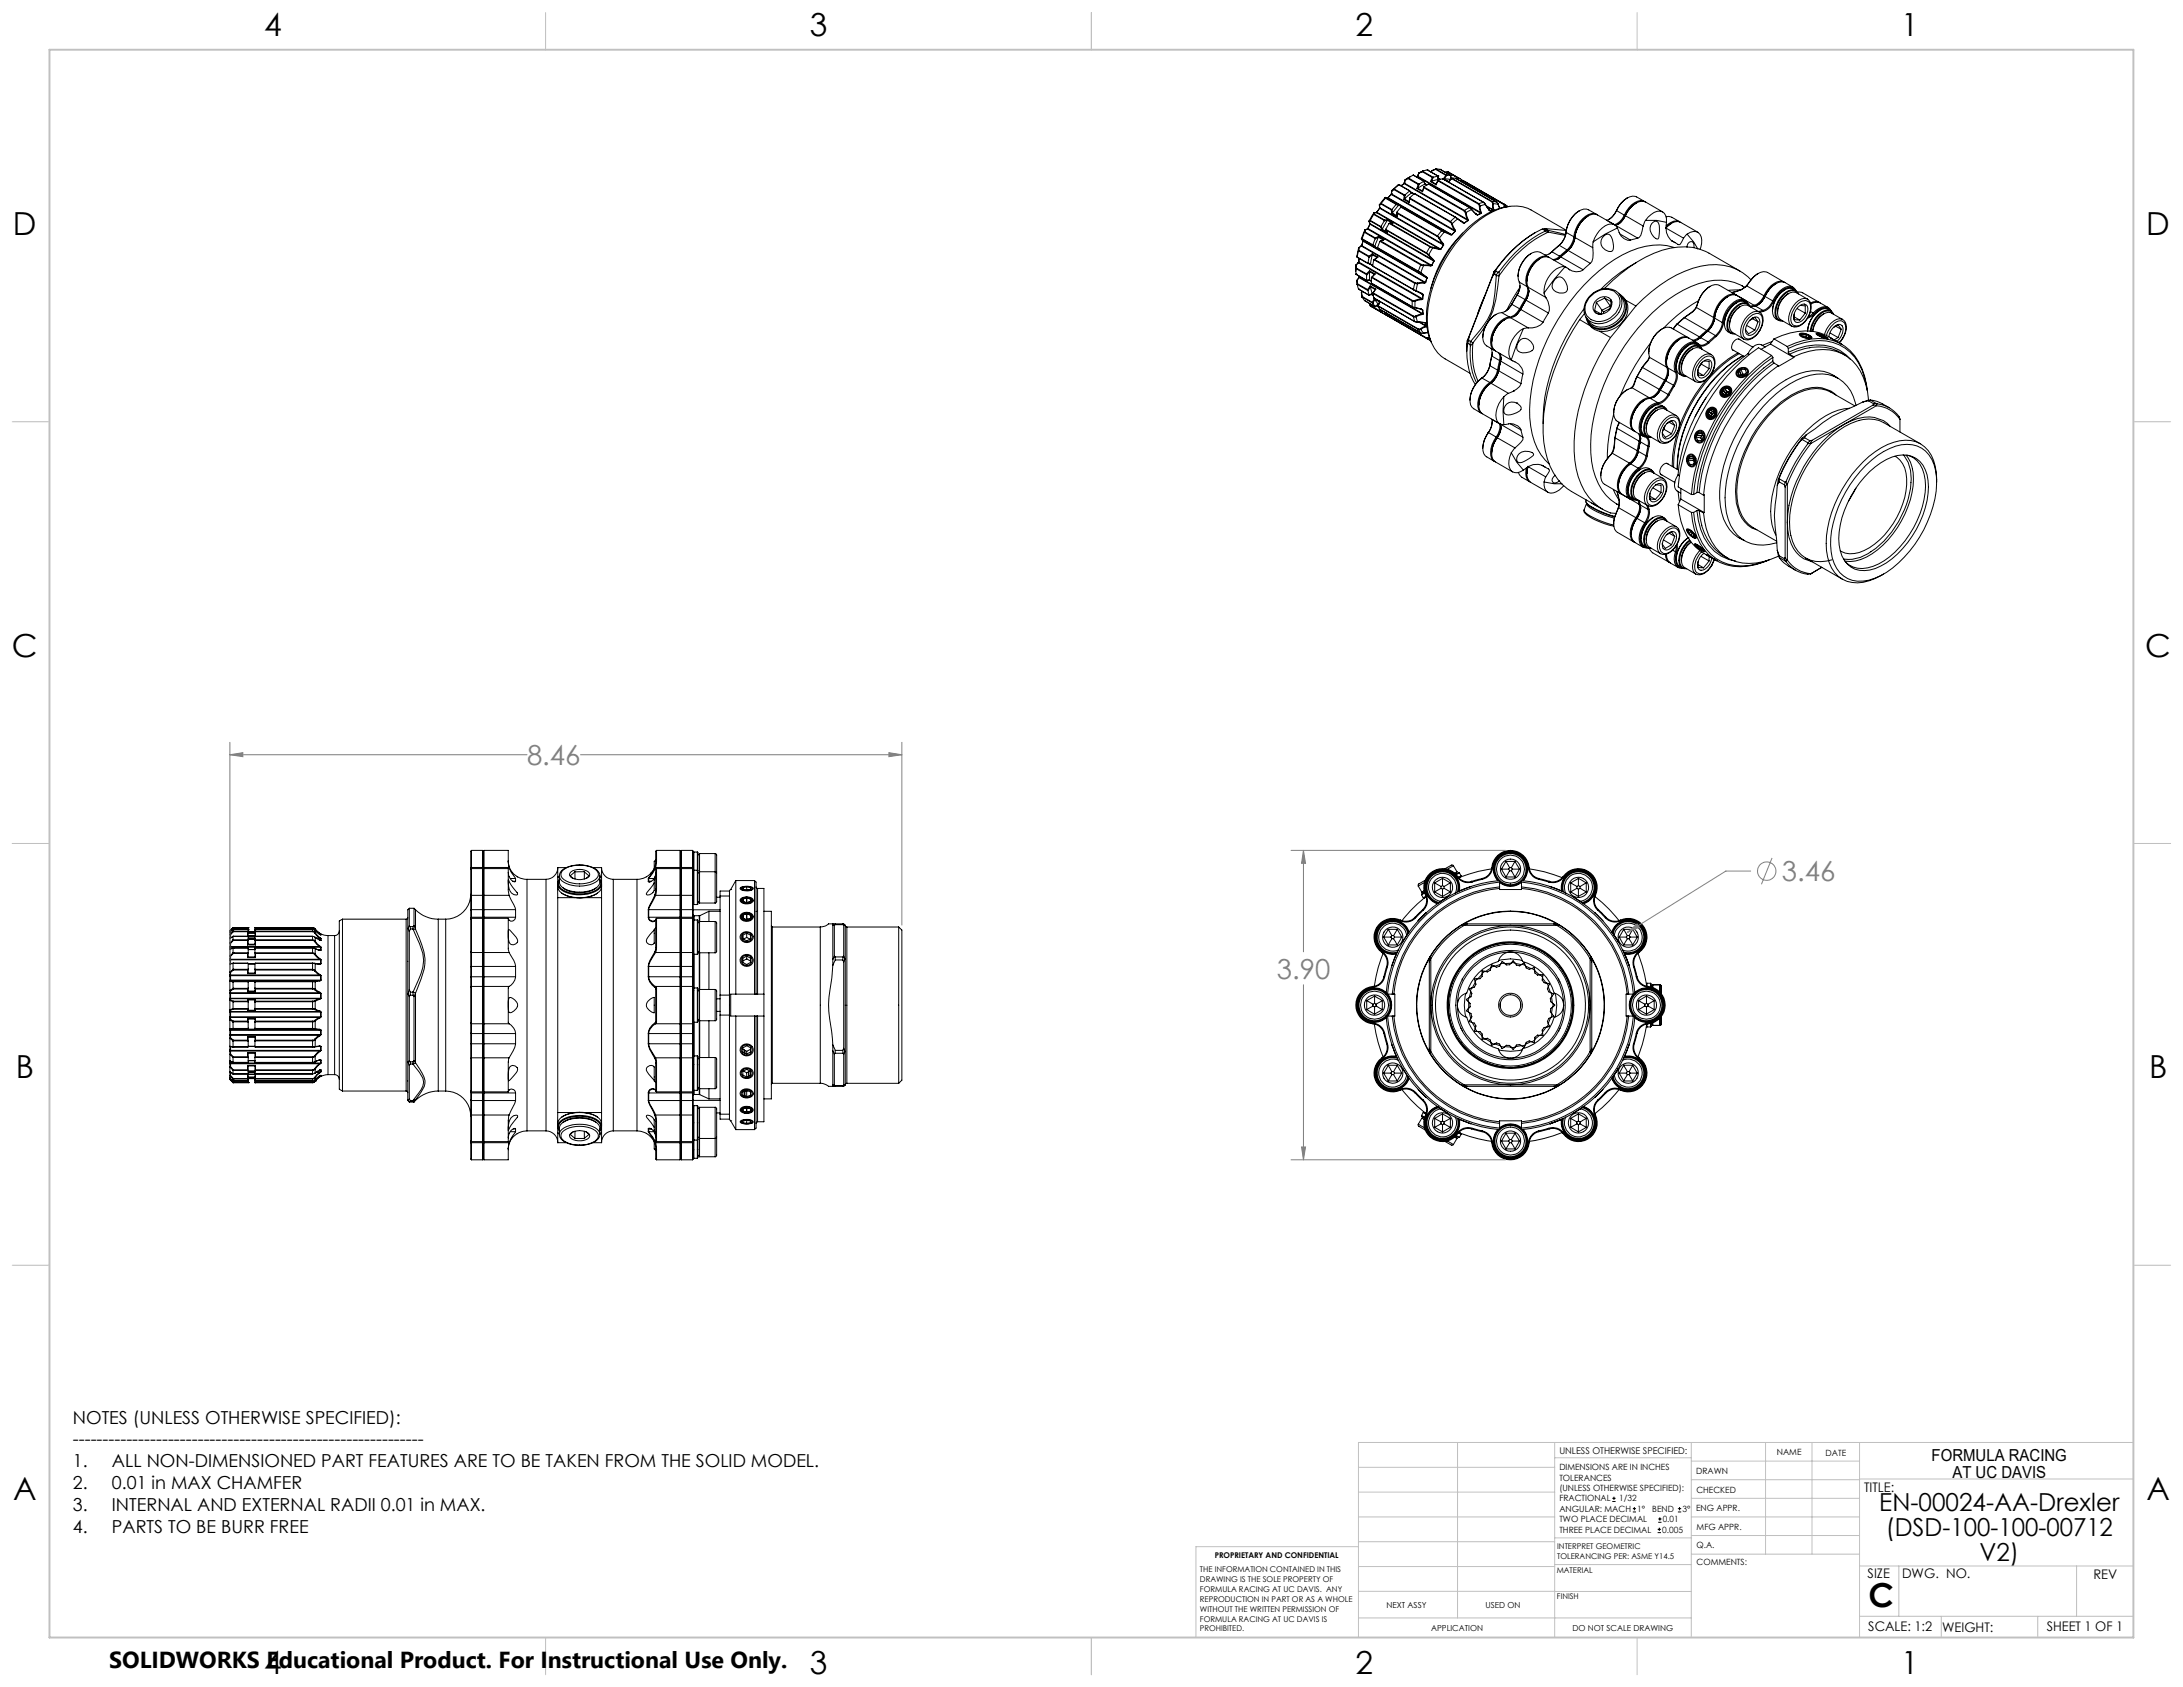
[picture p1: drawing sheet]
<svg xmlns="http://www.w3.org/2000/svg" width="559mm" height="432mm" viewBox="0 0 559 432" stroke-linecap="round" stroke-linejoin="round" font-family="sans-serif">
<defs><g id="words">
<text font-size="8.5" x="478.3" y="411.4">C</text>
<g font-size="8.1">
<text x="67.6" y="9.3">4</text>
<text x="207.3" y="9.3">3</text>
<text x="347" y="9.3">2</text>
<text x="486.7" y="9.3">1</text>
<text x="3.3" y="60.1">D</text>
<text x="549.4" y="60.1">D</text>
<text x="3" y="168">C</text>
<text x="549.1" y="168">C</text>
<text x="4" y="276">B</text>
<text x="550.1" y="276">B</text>
<text x="3.3" y="383.9">A</text>
<text x="549.4" y="383.9">A</text>
<text x="67.6" y="428.4">4</text>
<text x="207.3" y="428.4">3</text>
<text x="347" y="428.4">2</text>
<text x="486.7" y="428.4">1</text>
</g>
<g font-size="7.1" fill="#808080">
<text x="134.9" y="195.8">8.46</text>
<text x="456.1" y="225.6">3.46</text>
<text x="326.9" y="250.5">3.90</text>
</g>
<g font-size="6.3">
<text x="481.1" y="386.8">EN-00024-AA-Drexler</text>
<text x="482.7" y="393.1">(DSD-100-100-00712</text>
<text x="506.7" y="399.5">V2)</text>
</g>
<text font-size="5.9" x="27.9" y="427">SOLIDWORKS Educational Product. For Instructional Use Only.</text>
<g font-size="4.6">
<text x="18.6" y="364.4">NOTES (UNLESS OTHERWISE SPECIFIED):</text>
<text x="18.6" y="370">-----------------------------------------------------------</text>
<text x="18.6" y="375.5">1.</text>
<text x="28.7" y="375.5">ALL NON-DIMENSIONED PART FEATURES ARE TO BE TAKEN FROM THE SOLID MODEL.</text>
<text x="18.6" y="381.1">2.</text>
<text x="28.7" y="381.1">0.01 in MAX CHAMFER</text>
<text x="18.6" y="386.7">3.</text>
<text x="28.7" y="386.7">INTERNAL AND EXTERNAL RADII 0.01 in MAX.</text>
<text x="18.6" y="392.3">4.</text>
<text x="28.7" y="392.3">PARTS TO BE BURR FREE</text>
</g>
<g font-size="4.2">
<text x="494.5" y="374">FORMULA RACING</text>
<text x="499.8" y="378.2">AT UC DAVIS</text>
</g>
<g font-size="3.4">
<text x="477.2" y="381.9">TITLE:</text>
<text x="478.1" y="404">SIZE</text>
<text x="486.9" y="404">DWG. NO.</text>
<text x="535.9" y="404.1">REV</text>
<text x="478.2" y="417.6">SCALE: 1:2</text>
<text x="497.1" y="417.7">WEIGHT:</text>
<text x="523.9" y="417.6">SHEET 1 OF 1</text>
</g>
<text font-size="2.4" x="399.2" y="372.1">UNLESS OTHERWISE SPECIFIED:</text>
<g font-size="2.2">
<text x="399.2" y="376.4">DIMENSIONS ARE IN INCHES</text>
<text x="434.2" y="377.3">DRAWN</text>
<text x="454.8" y="372.5">NAME</text>
<text x="467.3" y="372.6">DATE</text>
<text x="399.2" y="379">TOLERANCES</text>
<text x="399.2" y="381.7">(UNLESS OTHERWISE SPECIFIED):</text>
<text x="434.3" y="382.2">CHECKED</text>
<text x="399.2" y="389.6">TWO PLACE DECIMAL</text>
<text x="399.2" y="384.3">FRACTIONAL</text>
<text x="399.2" y="387">ANGULAR: MACH</text>
<text x="414.5" y="384.3">1/32</text>
<text x="419.1" y="387">1°</text>
<text x="422.9" y="387">BEND</text>
<text x="425.6" y="389.6">0.01</text>
<text x="430.6" y="387">3°</text>
<text x="434.2" y="386.9">ENG APPR.</text>
<text x="399.2" y="392.3">THREE PLACE DECIMAL</text>
<text x="425.5" y="392.3">0.005</text>
<text x="434.3" y="391.6">MFG APPR.</text>
<text x="434.3" y="396.3">Q.A.</text>
<text x="434.3" y="400.5">COMMENTS:</text>
</g>
<g font-size="2.1">
<text x="354.9" y="411.6">NEXT ASSY</text>
<text x="380.3" y="411.6">USED ON</text>
<text x="366.3" y="417.4">APPLICATION</text>
<text x="402.5" y="417.5">DO NOT SCALE DRAWING</text>
</g>
<g font-size="2">
<text x="310.9" y="398.8">PROPRIETARY AND CONFIDENTIAL</text>
<text x="398.6" y="396.5">INTERPRET GEOMETRIC</text>
<text x="398.6" y="399">TOLERANCING PER: ASME Y14.5</text>
<text x="307.2" y="402.4">THE INFORMATION CONTAINED IN THIS</text>
<text x="307.2" y="404.9">DRAWING IS THE SOLE PROPERTY OF</text>
<text x="307.2" y="407.5">FORMULA RACING AT UC DAVIS. ANY</text>
<text x="398.5" y="402.6">MATERIAL</text>
<text x="307.2" y="410">REPRODUCTION IN PART OR AS A WHOLE</text>
<text x="307.2" y="412.5">WITHOUT THE WRITTEN PERMISSION OF</text>
<text x="398.5" y="409.4">FINISH</text>
<text x="307.2" y="415">FORMULA RACING AT UC DAVIS IS</text>
<text x="307.2" y="417.6">PROHIBITED.</text>
</g>
</g></defs>
<g fill="none" stroke="#000" stroke-width=".26">
<path d="M349.3 59.5l-.6 1.6M349.3 59.5l2.7 1.6M349.3 59.5h.1M349.3 58.9l-.8 2.2M349.3 58.9v.6M349.3 58.9h.1M349.4 59.4l-.1 .1M349.4 59.4l2.6 1.5M349.5 58.9h-.2M349.5 58.9l-.1 .5M350 58.6h.1M350 58.6l-.6 .3"/>
<path d="M350.1 58.6l16 9.3M350.1 58.6l-.6 .3M350.1 58.5l-.1 .1M350.1 58.5h.1M350.2 58.5l-.1 .1M350.2 58.5l16.3 9.4M350.4 56.6l.1 .2M350.4 56.7l.3 .5M350.4 56.6h.1M350.5 56.8l.2 .5M350.7 57.2v.2M350.7 57.2v.1"/>
<path d="M350.7 57.4l-.6 1.1M350.7 57.4l-.5 1.1M350.7 57.4l16.3 9.4M350.7 57.3v.1M350.7 57.3l16.1 9.2M350.8 56.4v.2M350.8 56.6l-.3 .2M350.8 56.6l2.6 1.5M350.8 56.4l2.7 1.6M350.8 56.4h.1M350.8 56.4l-.4 .2M351.6 54.9l-.8 1.5"/>
<path d="M351.6 54.9h.1M351.6 54.5l-1.2 2.1M351.6 54.9l2.8 1.5M351.6 54.5v.4M351.8 54.8l-.2 .1M351.8 54.8l2.6 1.5M351.8 54.5h-.2M351.8 54.5v.3M352.4 54.4l-.7 .1M352.4 54.4l16 9.3M352.4 54.4l-.6 .1M352.4 54.3h.1"/>
<path d="M352.4 54.3v.1M352.5 54.3l-.1 .1M352.5 54.3l16.3 9.4M353.1 52.4l.1 .7M353.1 52.4v.2M353.1 53.3h.1M353.1 53.3l-.7 1M353.1 52.6l.1 .6M353.2 53.1l-.1 .2M353.2 53.3l-.7 1M353.2 53.1v.1M353.2 53.3l16.3 9.4"/>
<path d="M353.2 53.2v.1M353.2 53.2l16.1 9.2M353.4 58.1l.3 .7M353.5 58l-.1 .1M353.6 52.1v.1M353.6 52.2l-.5 .4M353.6 52.2l2.5 1.5M353.6 52.1l2.7 1.6M353.6 57.9l-.1 .1M353.6 57.9l.2 .7M353.6 52.1h.1M353.6 52.1l-.5 .3"/>
<path d="M353.7 58.8l1.4 .8M353.8 58.7l-.1 .1M353.8 58.7l1.2 .7M353.8 58.6v.1M354.3 56.5l-.7 1.4M354.4 56.4l-.1 .1M354.4 56.3v.1M354.6 50.6l-1.5 1.8M354.6 50.6h.2M354.6 50.6v.1M354.6 50.7l-1 1.4M354.6 50.7h.1"/>
<path d="M354.6 50.7l2.8 1.6M354.7 50.5l.5 .2M354.7 58.7l.1 .2M354.7 58.7l10.5 6M354.8 58.8l.3 .8M354.8 50.6v.1M354.8 50.6l.4 .1M354.8 50.7h-.2M354.8 58.9l.3 .7M354.8 58.9l10.3 6M354.8 50.7l2.6 1.5M355.1 56.4l-1.3 2.2"/>
<path d="M355.1 56.4l-.8 .1M355.1 56.4h.1M355.1 56.2v.2M355.1 56.2l1.5 .9M355.1 56.2l-.7 .1M355.1 56.4l1.2 .7M355.2 50.7l16.1 9.3M355.3 50.6l-.1 .1M355.3 50.6l16.3 9.4M355.6 57.2l-.9 1.5M355.6 57.2l10.4 6M355.8 57.1l-.2 .1"/>
<path d="M355.8 57.1l10.3 6M356.1 49.8h.1M356.1 49.8l-.9 .9M356.1 49.8l-.8 .8M356.1 53.7l.1 .9M356.1 49.8l16.3 9.4M356.2 49.6l-.1 .2M356.2 49.6h.1M356.2 49.6l16.1 9.3M356.2 48.8l.1 .1M356.2 48.8v.8M356.2 54.6l1.5 .9"/>
<path d="M356.3 48.8h-.1M356.3 48.9l-.1 .7M356.3 53.7h-.2M356.3 53.6v.1M356.3 53.6l.1 .9M356.4 54.5l-.2 .1M356.4 54.5l1.2 .7M356.4 54.5h.1M356.6 57.1h-.9M356.6 57.1h-.8M356.8 48.5l-.5 .4M356.8 48.5l2.6 1.5"/>
<path d="M356.9 48.4l-.1 .1M356.9 48.4l2.7 1.6M356.9 48.4h.1M356.9 48.4l-.7 .4M357.3 52.4l-1 1.2M357.3 52.4l.7 .2M357.4 52.3l-.1 .1M357.4 52.2v.1M357.4 52.2l.6 .2M357.5 54.4l.1 .2 10.3 5.9M357.5 54.4l.2 1.1M357.5 54.4l10.4 6"/>
<path d="M357.6 55.3l.1 .2M358 52.6l-1.6 1.9M358 52.5v.1M358 52.4v.1M358 52.4l1.5 .8-.7-.2M358 52.5l1 .6M358.1 47.3l-1.2 1.1M358.1 47.3h.1M358.1 47.3l-1.8 1.5M358.1 47.3l2.7 1.6M358.1 47.3h-.1M358.2 47.3l2.6 1.5"/>
<path d="M358.6 53l-1.1 1.4M358.6 53h.2M358.6 53l10.4 6.1M358.8 53l.6 .2M358.8 53l10.3 6M359.3 47l-.6 .6 .7-.6M359.3 47h.1M359.3 51l1.5 .9M359.4 47l16.3 9.4M359.4 46.8l-.1 .2M359.4 46.8h.1M359.4 46.8l.1 .1"/>
<path d="M359.4 50l-.1 1M359.5 46.9l-.1 .1M359.5 50.9l-.2 .1M359.5 46.9l16.1 9.3M359.5 50.9l1.3 .7M359.6 50.9h-.1M359.6 50h-.2M359.7 49.9l-.1 .1M359.7 49.9l-.1 1M359.7 46v.1M359.7 46l-.3 .8M359.7 46h.1"/>
<path d="M359.7 46.1l-.2 .8M360.4 45.7l-.7 .4M360.4 45.7l2.6 1.5M360.5 45.5h.1M360.5 45.5l-.1 .2M360.5 45.5l2.7 1.6M360.5 45.5l-.8 .5M360.8 48.9l-1.1 1M360.8 48.9l.5 .5M360.8 50.7v1.2M360.8 48.8v.1M360.8 48.8l.5 .4"/>
<path d="M360.8 48.9h.1M360.9 50.7v.2M360.9 50.9l-.1 1M360.9 50.9l10.3 5.9M360.9 50.7l10.4 6M361.1 45.2l-1.4 .8M361.3 49.4l-1.7 1.5M361.3 49.3v.1M361.3 49.2v.1M361.3 49.2l.7 .4M361.3 49.3l.6 .4M361.7 44.8l-1.2 .7"/>
<path d="M361.7 44.8l.2 .1M361.7 44.8l2.8 1.6M361.8 44.8l2.7 1.6M362 49.6l-1.1 1.1M362.1 49.6h.2M362.1 49.6h-.1M362.1 49.6l10.4 6M362.2 49.6l10.4 6M362.7 48.3l1.4 .8M362.8 45.2l-.2 .1M362.8 45.2l16.3 9.4M362.8 45v.2"/>
<path d="M362.8 45h.1M362.8 45l.1 .1M362.9 45.1l-.1 .1M362.9 45.1l16.1 9.3M362.9 48.2l1.2 .7v.2M362.9 48.2l-.2 .1M363 48.2h-.1M363 47.2l-.3 1.1M363.2 47.1l-.2 .1M363.2 44.2l-.4 .8M363.2 44.3l-.3 .8M363.3 47.1h-.1"/>
<path d="M363.3 47.1l-.3 1.1M364.1 44l-.9 .3M364.1 44l2.5 1.4M364.1 43.8l-.9 .5M364.1 43.8h.1M364.1 43.8v.2M364.1 43.8l2.8 1.6M364.4 46.4l-1.1 .7M364.4 46.4l.3 .7M364.5 47.8v.2M364.5 47.9l-.4 1M364.5 48l10.3 6"/>
<path d="M364.5 48l-.4 1.1M364.5 47.8l10.4 6.1M364.5 46.4h-.1M364.5 46.4h.1M364.5 46.4l.3 .7M364.7 47.1l-1.7 1.1M364.8 47.1h-.1M364.8 47.1l.4 .2M364.8 47.1h.1M364.8 47.1l.5 .2M365.3 43.5l-1.2 .3M365.3 43.5h.1"/>
<path d="M365.4 43.5l2.7 1.5M365.7 47.1l-1.2 .7M365.7 47.1h.1M365.7 47.1l10.5 6M365.7 47.1l10.4 6M366.1 46.5l1.5 .8M366.4 46.4l-.3 .1M366.4 46.4l1.2 .7M366.4 46.4h.1M366.6 43.7l-.3 .3M366.6 43.7l-.2 .3M366.6 45.4l-.5 1.1"/>
<path d="M366.9 45.4h-.3M366.9 45.4h.1M366.9 45.4l-.5 1M367.5 43.4l-.9 .3M367.5 43.4l2.6 1.5M367.6 43.3l-1.1 .4M367.6 47.1v.2M367.6 43.3l-.1 .1M367.6 43.3h.1M367.6 43.3l1.1 .1M367.6 43.3l2.7 1.5M368 45.1l-1.1 .3"/>
<path d="M368 45.1l.1 .8M368.1 46.1v.2M368.1 45l-.1 .1M368.1 45h.1M368.1 46.1l-.5 1M368.1 45l.1 .9M368.1 46.3l10.3 5.9M368.1 46.3l-.5 1M368.1 46.1l10.4 6M368.1 45.9l-1.7 .5M368.1 45.9h.1M368.2 45.7l.3 .2"/>
<path d="M368.2 45.6l.5 .3M368.2 45.9h.1M368.2 45.9l.1 .1M368.7 43.4h.1M368.7 43.4l2.7 1.5M369 59.1l.7 .3M369 59.1l-1.1 1.3M369.1 59l.6 .2M369.1 59l-.1 .1M369.3 45.8l-1.2 .3M369.3 45.8l10.5 6M369.3 45.8l10.4 6"/>
<path d="M369.4 45.8l1.5 .8M369.6 45.8l1.3 .7v.1M369.6 45.8h-.2M369.6 45.8h.1M369.7 59.4l-1.2 1.5M369.7 59.4l1.5 .7M369.7 59.2l1.6 .8M369.7 59.2v.2M369.7 45.8l1.6 .1M370.1 44.9l-.7 .9M370.3 44.8l-.2 .1M370.3 44.8h.1"/>
<path d="M370.4 44.8l1 .1M370.4 44.8l-.7 1M370.5 44l2.6 1.5M370.5 44l-.5 .1M370.6 44l-.6 .1M370.6 44h-.1M370.6 44h.1M370.6 44l3.2 1.8M370.6 44l2.7 1.5M371.2 56.8l.3 .5M371.3 56.7l.4 .6M371.3 56.7l-.1 .1"/>
<path d="M371.3 45.9h.1M371.3 60l-.1 .1M371.3 60h.3M371.4 44.9h.1M371.4 44.9l-.1 1M371.5 45.7l-.6 .9M371.5 45.7l10.3 5.9M371.5 57.3l.8 1.6M371.5 45.5v.2M371.5 45.5l-.6 1M371.5 45.5l10.5 6.1M371.5 45.5h.1"/>
<path d="M371.6 45.5l1 .1 10.5 6.1M371.7 57.3l.7 1.5M371.7 57.3h-.2M372.3 58.9l.1 .3M372.4 58.8l.1 .4M372.4 59.2l-.8 .8M372.4 59.2h.1M372.4 58.8l-.1 .1M372.5 59.2l-.8 .9M372.5 55.6l-1.2 1.1M372.5 55.6l.6 .5M372.5 55.6h.1"/>
<path d="M372.6 55.6l.5 .3M373.1 56.1l-1.4 1.2M373.1 56.1l1.4 .9M373.1 55.9v.2M373.1 55.9l1.4 1M373.1 45.5h.2M373.1 56.1l1.8 .9M373.1 45.5l-.2 .3M373.3 45.5h.1M373.3 45.5l.9 .5M373.3 45.5l-.3 .4M374.2 46h.1"/>
<path d="M374.2 46l-.1 .5M374.4 59.7a30.1 30.1 0 0 0-8.1 14.1M374.5 57l.4 .1M374.5 56.9v.1M374.5 56.9l.4 .1M374.5 56.9l.1 .1M374.5 46.2v.2M374.5 46.2l-.3 .4M374.5 46.4l10.3 5.9M374.5 46.2l10.5 6M374.5 46.2h.1M374.5 46.4l-.2 .2"/>
<path d="M374.6 46.2l10.8 6.3M374.8 54l.3 .5M374.9 57v.1M374.9 53.9l.4 .6M374.9 53.9l-.1 .1M375.1 54.5l.5 1.7M375.1 54.5h.2M375.3 54.5l.4 1.6M375.6 56.2l.1 .2M375.7 56.4l-.8 .6M375.7 56.4l.1 .1M375.7 56.1l.1 .4"/>
<path d="M375.7 56.1l-.1 .1M375.8 56.5l-.9 .6M376.1 53.1l-1.2 .8M376.1 53.1l.6 .6M376.1 53.1l.6 .5M376.7 53.7l-1.4 .8M376.7 53.7l1.2 1.2M376.7 53.6v.1M376.7 53.6l1.2 1.2M377.6 54.6l.6 .4M377.8 54.8l.4 .2M377.9 54.9l.3 .1"/>
<path d="M377.9 54.8l.3 .2M377.9 54.8v.1M378.2 55h.1M378.4 52.2l.3 .5M378.5 52.1l.3 .6M378.5 52.1l-.1 .1M378.7 52.7l.3 1.7M378.7 52.7h.1M378.8 52.7l.3 1.6M379 54.4l.1 .2M379.1 54.6l-.9 .4M379.1 54.6h.1"/>
<path d="M379.1 54.3v.3M379.1 54.3l-.1 .1M379.7 51.8l-1.2 .3M379.7 51.8l.5 .6M379.7 51.8l.5 .5M380.2 52.4l-1.4 .3M380.2 52.4l1 1.4M380.2 52.3v.1M380.2 52.3l1 1.5M380.4 52.6l1.8 1.1M380.5 52.8l1.8 1.1M381.2 53.8l.3 .2"/>
<path d="M381.2 53.8h.1M381.5 54h.1M381.8 51.6l.3 .5M382 51.6l.2 .5M382 51.6h-.2M382 51.6l1 .1M382.1 52.1l.1 1.6M382.1 52.1h.1M382.2 53.7l.1 .2M382.2 53.9l-.7 .1M382.2 52.1l.2 1.6M382.2 52.1l1.3 .1"/>
<path d="M382.3 53.9l-.8 .1M382.4 53.7l-.1 .2M382.4 53.7h-.2M383 51.7l.5 .5M383.5 52.2l.5 1.2zM383.5 52.2h.1M384.8 52.3l.2 .4M385 52.2l.2 .6M385 52.2l-.2 .1M385 52.2l1 .7M385 52.7l.2 .1M385 52.7v.4"/>
<path d="M385.2 52.8l.3 .2M386.5 52.8a17.7 17.7 0 0 0-10.5 5.3 34 34 0 0 0-10.9 23.5 14 14 0 0 0 1.3 6M393 59.5a33.1 33.1 0 0 0-10.6 10.1M394.5 58.7a31.5 31.5 0 0 0-11.6 10.3M394.9 58.7h-.4M394.9 58.7l.6 .3M395.4 59.2a31.8 31.8 0 0 0-11.6 10.3M395.4 59.2l.9 .2M395.5 59l-.1 .2M395.5 58.6l-.6 .1M395.5 58.6l.5 .3M395.8 58.5l-1.3 .2"/>
<path d="M395.8 58.5l-.3 .1M395.8 58.5l5.1 .5M396 58.9l-.5 .1M396 58.9h.1M396.1 58.9l4.6 1.1M396.1 58.9l.2 .5M396.3 59.4a31.7 31.7 0 0 0-12.6 11.2M396.3 59.4l4.4 .8M400.9 59.5a5.3 5.3 0 0 1-1.8 3.3M400.9 59.3a5.7 5.7 0 0 1-1.9 3.6M400.9 59.5l2 1.1M400.9 59.3v.2"/>
<path d="M400.9 58.9l-9-5.2a10.2 10.2 0 0 0-9.9 .6 33.8 33.8 0 0 0-16.1 22.6 17.4 17.4 0 0 0 1.3 12.2l1.8 2.2 7.3 4.2M404.3 53.9a7.2 7.2 0 0 0-3.4 5.4M406.5 55.2a7.2 7.2 0 0 0-3.3 5.4M408.7 54.9l-2-1.2a3.7 3.7 0 0 0-4.3 1.9 7 7 0 0 0-1.5 3.9M408.8 54.9a2.97 2.97 0 0 0-3.7 1.1 7.7 7.7 0 0 0-2.2 4.6M413.2 57.5h.1M413.3 57.5l-4.4-2.5a3.7 3.7 0 0 0-4.2 1.9 7.8 7.8 0 0 0-1.5 3.9M413.8 53.9l-.9 1.3-1 .9M413.8 53.9h.1M413.8 53.9a4.3 4.3 0 0 1-2.5 2.5M413.8 53.9l2 1.2M414 58.3a4.5 4.5 0 0 0 2.6 3.2h.8"/>
<path d="M414 58.3l-3.1 1.6-3.1 2M414 58.3a1.95 1.95 0 0 0-3.1-.5 7.2 7.2 0 0 0-3.1 4.1M414.7 59.9l2.7 1.6M415.8 55.1a4.1 4.1 0 0 1-2.6 2.4M415.8 55.1l.2 .1M416 55.2l-.8 1.3-1.1 .9M416 55.2h.1M416.1 55.2a4.3 4.3 0 0 1-2.6 2.5l5.7 3.3M416.1 55.2l4.5 2.7M416.6 50.7a6.7 6.7 0 0 0-2.8 3.2M418.9 52a6.4 6.4 0 0 0-2.9 3.2M420.6 57.9l-.6 2.3-.8 .8"/>
<path d="M421 51.6l-2-1.2a3.5 3.5 0 0 0-4.1 1.7l-1.1 1.8M421.1 51.6a3.4 3.4 0 0 0-4.2 1.6l-1.1 1.9M421.2 56.4l-.6 1.5M421.2 56.4h2.8l2.6 .5M421.2 56.4a3.9 3.9 0 0 1 4.4-2.2 2.52 2.52 0 0 1 1 2.7M422.8 57.2a1.02 1.02 0 0 1 1.2-.6 1.02 1.02 0 0 1 .7 1.2v2.3l-.1 .8-.2 .3a2.72 2.72 0 0 1-1.6-4zM425.6 54.3l-4.3-2.6a3.6 3.6 0 0 0-4.1 1.7l-1.1 1.8M426.5 55.5a3.9 3.9 0 0 1 3.5 1.3M426.6 56.9a4.5 4.5 0 0 0 1.5 4.9M427.8 57.1l-1.5 1.3M430.1 56.9a2.87 2.87 0 0 0-3.6 .9M431.9 59.9l-.9 1.1"/>
<path d="M431.9 59.9a2.12 2.12 0 0 1 2.4-.6 2.12 2.12 0 0 1 1.3 2.1l-.4 2.4M431.9 59.9l1.7 2 1 1.8M434.6 59.4l-4.4-2.5a3.2 3.2 0 0 0-3.8 1.4l4.6 2.7M347.1 70.2h.1M347.1 68.8v1.4M347.1 68.8h.1M347.1 70.2l.1 .1M347.1 67.9v1.6M347.1 68.8l2.7 1.5M347.1 70.2l2.7 1.6M347.2 68.6l-.1 .2M347.2 68.6l2.6 1.5"/>
<path d="M347.2 67.8h-.1v1M347.2 67.8v.8M347.3 65.7l.1 .2M347.3 71.7l.1 1.1M347.3 71.8l.1 1M347.4 65.8l.1 .1M347.4 72.8l.3 1.2M347.4 72.8h.1M347.4 65.8l2.7 1.5M347.4 65.8h.1M347.4 72.8l2.7 1.6M347.5 71.7l-.2 .1"/>
<path d="M347.5 65.9l2.6 1.5M347.5 71.7v.9M347.5 72.6l-.1 .2M347.5 72.6l2.6 1.5M347.7 67.2h.1M347.7 67.2l-.6 .7M347.7 64.2l-.3 1.6M347.7 74h.1M347.7 67.2l16.2 9.3M347.7 67.2l-.5 .6M347.7 64.2l2.7 1.6M347.7 64.2h.1"/>
<path d="M347.7 74l2.7 1.6M347.8 67l-.1 .2M347.8 67l.1-.9-.1 1M347.8 63.5l-.4 2.3M347.8 67v.1M347.8 74l2.6 1.6M347.8 63.5h.1M347.8 63.5l-.1 .7M347.8 67.1l-.1 .1M347.8 67.1l16.3 9.4M347.8 71h.1M347.8 71l-.5 .8"/>
<path d="M347.9 64.1l-.2 .1M347.9 64.1l2.5 1.5M347.9 71l16.1 9.3M347.9 71l-.4 .7M347.9 70.7v.2M347.9 63.4l-.1 .1M347.9 63.4v.7M347.9 70.9l-.1 .1M347.9 70.9v.1M347.9 70.9l16.3 9.4M348.4 63h.1M348.4 63l-.6 .4"/>
<path d="M348.5 74.9l.2 1.1M348.5 61.1v.2M348.5 63l16.1 9.3M348.5 63l-.6 .4M348.5 61.2l.4 .4M348.5 62.8l-.1 .2M348.5 62.8l.1 .1M348.5 61.3l.4 .3M348.5 74.9l.2 1M348.6 62.9l-.1 .1M348.6 62.9l16.3 9.4M348.7 61.1v.1"/>
<path d="M348.7 76l.6 .9M348.7 76h.1M348.7 74.5l-.2 .4M348.7 61.1l2.7 1.6M348.7 61.1h.1M348.7 76l2.7 1.6M348.7 61.1h-.2M348.7 75.9v.1M348.7 61.2l-.2 .1M348.7 61.2l2.6 1.5M348.7 75.9l2.6 1.5M348.7 74.6l-.2 .3"/>
<path d="M348.9 61.6v.1M348.9 61.7l-.4 1.1M348.9 61.6h.1M348.9 61.6l16.1 9.3M348.9 61.7l-.3 1.2M348.9 61.7l16.3 9.5M349.3 76.9h.1M349.3 76.9l2.7 1.6M349.8 70.1v.2M349.8 71.8h.1M349.8 70.3v.1M349.8 70.4v1.3"/>
<path d="M349.8 71.7v.1M350.1 74.1v.3M350.1 67.4l.6 .2M350.1 67.3v.1M350.1 74.4h.1M350.2 74.4l.2 1.1M350.2 67.3l.6 .2M350.2 67.3h-.1M350.4 65.6v.2M350.4 65.9l-.2 1.4M350.4 75.5v.1M350.4 75.6h.1"/>
<path d="M350.4 65.8v.1M350.6 69.3v.2M350.6 71.7l-.8 .1M350.6 69.3l1.4 .8M350.6 69.3l-.8 .8M350.6 69.5l1.2 .7 .2-.1M350.6 69.6v2M350.6 71.7h.1M350.6 71.7l.4 .3-.4-.3M350.6 77.6l.2 .7M350.6 69.5v.1M350.6 71.6v.1"/>
<path d="M350.6 69.6l-.8 .8M350.6 71.6l-.8 .1M350.7 77.7l.1 .5M350.7 67.6l.7 .4-.7-.4M350.7 73.2l.1 .2M350.7 73.2l1.5 .8M350.7 73.2l-.6 .9M350.8 78.2v.1M350.8 78.3l3.1 1.9M350.8 78.3h.1M350.8 78.2l2.6 1.5M350.8 78.3l2.7 1.6"/>
<path d="M350.8 67.6h-.1M350.8 73.4l.5 1.8M350.8 67.5v.1M350.8 73.4h.1M350.8 73.4l-.6 1M350.8 67.6l.6 .3M350.8 73.4l1.2 .7M350.9 75.4l.6 .3M351 71v1.5M351 72.5l.2 .1M351 72.5l10.5 6.1M351 71l10.5 6"/>
<path d="M351.1 75.3l.4 .2M351.2 70.9l-.2 .1M351.2 70.9l10.4 6M351.3 65v.2M351.3 65.3l-.5 2.2M351.3 75.2h.1M351.3 75.2l.1 .1M351.3 75.2l-.9 .4M351.3 65l1.4 .8M351.3 65l-.9 .6M351.3 65.2v.1M351.3 65.3l-.9 .6"/>
<path d="M351.3 75.2l-.9 .3M351.3 65.2l1.2 .7M351.3 77.4l.1 .2M351.3 62.7l.5 .5M351.4 68.1l10.4 6.1M351.4 75.1l.3 1.2M351.4 68.1l10.4 6M351.4 75.1l10.4 6M351.4 62.7h-.1M351.4 77.6h.1M351.4 77.6l.6 .9M351.4 62.6l.5 .5"/>
<path d="M351.4 62.6v.1M351.5 75l-.1 .1M351.5 75l10.3 5.9M351.7 66.5l-.3 1.6M351.7 76.3h.1M351.7 76.3l10.4 6M351.7 66.5l10.4 6M351.8 76.3l10.4 6M351.8 76.4l.1 .2M351.8 63.2l1.4 .8-.5-.5M351.8 76.4l1.4 .8M351.8 76.4l-.5 1"/>
<path d="M351.8 70.2l-.7 .8M351.9 66.4l-.2 .1M351.9 63.1l-.1 .1M351.9 76.6l1.2 .7 .1-.1M351.9 76.6h.1M351.9 66.4l10.3 6M351.9 63.1l1 .6M351.9 76.6l.9 1.3M351.9 63.1h.1M351.9 76.6l-.5 1M352 61.1l-.6 1.5M352 78.5h.1"/>
<path d="M352 70.1l-.8 .8M352 61.1h.1M352 60.9v.2M352 74.1l-.6 .9M352.2 74l-.2 .1M352.2 74l-.7 1M352.6 63.4l.1 .2M352.6 78.4l.6 .8M352.6 63.4l10.4 6M352.6 78.3l10.4 6M352.6 78.3v.1M352.7 65.8l-1 .7"/>
<path d="M352.7 65.8l-.8 .6M352.7 78.2l-.1 .1M352.7 63.6l10.4 5.9M352.7 78.2l10.4 6M352.8 60.8l-.9 2.3M352.8 77.9h.1M352.8 77.9l-.8 .6M352.8 60.7v.1M352.8 60.8l-.8 .3M352.8 60.7l1.2 .7M352.8 60.5v.2M352.8 60.5l1.5 .8"/>
<path d="M352.8 60.5l-.8 .4M353.1 77.3l-.5 1M353.2 61.8l-.6 1.6M353.2 61.8l10.5 6M353.2 77.2l-.5 1M353.2 79.2l10.5 6M353.3 79.2l10.4 6M353.4 79.7l.1 .2M353.5 61.7l-.3 .1M353.5 79.9h.1M353.5 61.7l10.3 6M353.5 79.3l-.1 .4"/>
<path d="M353.6 79.9l.7 .5M353.7 79.4l-.1 .5M354.3 61.3l-1 .4M354.3 61.3l-.8 .4M361.5 78.5l.7 .2M361.5 77v1.5M361.5 77l.7 .1M361.5 78.5l.6 .3M361.6 76.9h.5M361.6 76.9l-.1 .1M361.8 74.1l.7 .3M361.8 74.1v.1"/>
<path d="M361.8 74.2l.6 .3M362.1 72.5l.8 .1M362.1 72.5l-.3 1.6M362.1 76.9l.1 .2M362.1 78.8l1.8 .4M362.2 78.7l1.7 .4M362.2 77.1v1.6M362.2 78.7l-.1 .1M362.2 72.4h.6M362.2 72.4l-.1 .1M362.4 74.5l1.6 .7M362.5 74.4l1.5 .7"/>
<path d="M362.5 74.4l-.1 .1M362.5 74.4l1.7 1M362.8 72.4l.1 .2M362.9 72.6l-.4 1.8M363 69.4l.7 .4M363 69.4l.1 .1M363.1 69.5l.5 .3M363.6 69.8l1.4 1.1M363.6 79.1l.5 .3M363.7 69.8l1.4 1M363.7 67.8l.7 .2M363.7 67.8l-.7 1.6"/>
<path d="M363.7 69.8h-.1M363.7 79.1l.3 .2M363.8 67.7l.6 .1M363.8 67.7l-.1 .1M363.9 79.1l.3 .3M363.9 76.7l-1.7 .4M363.9 76.5l-1.8 .4M363.9 76.5v.2M363.9 79.1v.1M363.9 79.2l.2 .2M364 75.2l.2 .2M364 75.2h.1"/>
<path d="M364 75.1l.3 .4M364 75.1v.1M364.1 76.5h.1M364.1 76.5h-.2M364.1 79.4h.1M364.1 79.4l.1 .9M364.2 79.4l.1 .9M364.2 76.5l-.3 .2M364.2 75.4l.1 .1M364.2 75.4l-.1 1.1M364.3 75.5l-.1 1M364.4 68l-.7 1.8"/>
<path d="M364.4 68l1.7 .1M364.4 67.8l1.7 .1M364.4 67.8v.2M364.6 72.5l-1.7 .1M364.6 72.3l-1.8 .1M364.6 72.3v.2M364.6 72.3h.3M364.9 72.3h.1M364.9 72.3l-.3 .2M365 70.9l.2 .3M365.1 70.8l.2 .4M365.1 70.8l-.1 .1"/>
<path d="M365.1 64.9l.5 .4M365.2 64.7l.5 .5M365.2 64.7l-.1 .2M365.2 71.2h.1M365.2 71.2l-.3 1.1M365.3 71.2l-.4 1.1M365.6 65.3l1.2 1.2M365.7 65.2l1.2 1.2M365.7 65.2l-.1 .1M366 63.2l-.8 1.5M366 63.2l.7 .3M366.1 63.1l.6 .2"/>
<path d="M366.1 67.9v.2M366.1 63.1l-.1 .1M366.1 67.9h.4M366.5 67.9h.1M366.5 67.9l-.4 .2M366.7 63.3l1.7 .4M366.7 63.3v.2M366.7 63.5l-1 1.7M366.7 63.5l1.7 .4M366.8 66.5l.2 .3M366.9 66.4l.2 .5M366.9 66.4l-.1 .1"/>
<path d="M367 66.8l.1 .1M367 66.8l-.5 1.1M367.1 66.9l-.6 1M367.9 60.5l.4 .5M367.9 60.4l.6 .5M367.9 60.4v.1M368.3 61l1 1.4M368.4 63.7v.2M368.4 63.7h.4M368.5 60.9l.9 1.4M368.5 60.9l-.2 .1M368.8 63.7v.1"/>
<path d="M368.8 63.8l-.4 .1M369.3 62.4l.2 .3M369.4 62.3l.1 .5M369.4 62.3l-.1 .1M369.5 62.7l-.7 1M369.5 62.7v.1M369.5 62.8l-.7 1M371.2 60.1h.5M371.6 60l.1 .1M380 76l-1.8 4.6M382.1 70.7l-6.1 15.7M382.4 69.6l-.3 1.1"/>
<path d="M382.4 69.6h.1M382.4 69.6l-6.8 17.6M382.6 70.1l-.5 .6M382.6 70.1l.4 .3M382.9 69.4l-.3 .7M382.9 69.4l.5 .3M382.9 69v.4M382.9 69l-.5 .6M383 70.6a40.1 40.1 0 0 1-1.3 9.4 27.8 27.8 0 0 1-5.2 7.3M383 70.6h.7M383 70.4v.2M383.4 69.7l-.4 .7"/>
<path d="M383.7 70.6a29.4 29.4 0 0 1-2.8 11.7l-1.5 2.3-2.4 3.2M383.8 69.5l-.1 1.1M383.8 69.5l-.4 .2M387 77.9l-1 1.2-.7 .6M387 77.9h.1M387 77.9a3.9 3.9 0 0 1-2.6 2.1M387 77.9l2.2 1.3M388.3 75.5l-1.3 2.4M388.3 75.5h.1M388.4 75.5l-1.4 2.4M388.4 75.5l7.9 4.6M388.9 72.2a3.9 3.9 0 0 1-.5 3.3"/>
<path d="M388.9 72.2l2 1.1M389 73.6l-1.7 2.8-1.6 3M389.1 73.1l-.3 1.4-.5 1M389.2 79.2l-.9 1.2-.8 .6M389.2 79.2h.1M389.3 79.2a3.7 3.7 0 0 1-2.7 2.1M389.3 79.2l5.7 3.3M390.6 76.8l-1.4 2.4M390.6 76.8h.1M390.6 76.8l-1.3 2.4M390.9 73.3a5.6 5.6 0 0 1-1.4 4.8 4.8 4.8 0 0 1-3.1 3M391.1 73.3h-.2"/>
<path d="M391.2 73.5a3.9 3.9 0 0 1-.6 3.3M391.2 73.5l4.5 2.6M391.4 74.4l-.3 1.4-.5 1M392 64.9a7.1 7.1 0 0 0-3.4 5.8M394.2 66.2a7.1 7.1 0 0 0-3.4 5.8M395.3 75l.4 1.1M395.7 76.1a4.4 4.4 0 0 1 .6 4M395.7 76.2l-.1 .1M396.3 65.8a4.1 4.1 0 0 0-3.4-1.3 6.9 6.9 0 0 0-4.2 7l.2 .7M396.5 65.9a2.44 2.44 0 0 0-3.2 .5 6.6 6.6 0 0 0-2.4 6.9M397.2 64.5l-.7 .5M397.3 64.5l-1.1 .7-.7 .1"/>
<path d="M397.3 64.5l1.9 1.1M397.3 64.5h-.1M398 71.6a1.38 1.38 0 0 1 2.3-.1 2.8 2.8 0 0 1 .7 3.1 2.45 2.45 0 0 1-3.7-1.3l.1-.6zM399 62.9l-1.8 1.6M399.1 62.8l-1.8 1.7M399.1 62.8l2 1.2M399.1 62.8l-.1 .1M399.2 65.6l-1 .7-.7 .1M399.2 65.6l.2 .2M399.4 65.8l-.6 .5M399.5 65.8l-1 .7-.7 .1M399.5 65.8l5.7 3.2"/>
<path d="M399.5 65.8h-.1M400.6 68.3l-2.8 3.2-2.5 3.5M400.6 68.3l.7 .4a3.1 3.1 0 0 0 3.9 .3M400.6 68.3a4.6 4.6 0 0 0-4.3 2.8 6.5 6.5 0 0 0-1 3.9M401.1 68.5l-4.5-2.6a3.2 3.2 0 0 0-3.7 1.4 6.5 6.5 0 0 0-1.7 6.2M401.1 64l-1.9 1.6M401.1 64l.2 .2M401.3 64.2l-1.9 1.6M401.4 64.1l-1.9 1.7M401.4 64.1l5.7 3.3M401.4 64.1l-.1 .1M401.8 69.1h.1"/>
<path d="M402.9 60.6a5.5 5.5 0 0 1-1.8 3.4M402.9 60.6h.3M403.2 60.6a5.7 5.7 0 0 1-1.9 3.6M403.2 60.8a5.3 5.3 0 0 1-1.8 3.3M403.2 60.8l4.5 2.6M403.2 60.6v.2M405.4 79.1a51.8 51.8 0 0 0-10.3 25.1l-.1 4.2M406.8 76.2a5.2 5.2 0 0 1 6.3-1.7 3.6 3.6 0 0 1 .5 5.6 5.2 5.2 0 0 1-6.4 1.7 3.7 3.7 0 0 1-.4-5.6zM407.1 67.4l-1.9 1.6M407.7 63.4a8 8 0 0 1-.2 3.5l-.4 .5M407.8 61.9l-.1 1.5M408.1 79.7a2 2 0 0 0 1.8 .8"/>
<path d="M408.3 77.1a2.64 2.64 0 0 1 4-.5 2.67 2.67 0 0 1-.9 3.2 2.67 2.67 0 0 1-3.3-.1 2.11 2.11 0 0 1 .2-2.6zM408.6 77.4l-.4 2 1.7 1M408.6 77.4l1.5 2M410.1 79.4l.4 .4M410.1 79.4l-.2 1M410.4 73.9a5.7 5.7 0 0 0-4.9 6M410.4 74a3.7 3.7 0 0 1 4.3 1.5 3.7 3.7 0 0 1-.3 4.4 5.8 5.8 0 0 1-7.3 2.4 3.3 3.3 0 0 1-1.6-2.4M410.5 60.4a1.1 1.1 0 0 1 1.1-.5 1.1 1.1 0 0 1 .9 .8 3.5 3.5 0 0 1 .1 3.6 2.29 2.29 0 0 1-2.5-1.1 2.29 2.29 0 0 1 .4-2.8zM410.5 79.8v.4M410.7 76.3l1.7 1-.4 2M410.7 76.3l-2.1 1.1M410.7 76.3l1.5 2-2.1 1.1"/>
<path d="M410.8 73.8l-.2 .2M410.8 73.8l.2 .1M412.1 79l-1.6 .8M412.3 76.7l.3 .6M412.3 76.8l.1 .1M412.4 77.4h.2M414.5 75.2a4.2 4.2 0 0 1 .6 6.6 5.9 5.9 0 0 1-8 1.6l-.6-.7-.5-1.5M414.6 75.4a4.5 4.5 0 0 1-.8 6.8 4.9 4.9 0 0 1-7.7-.8M414.7 75.5a3.9 3.9 0 0 1 .6 5.7 6 6 0 0 1-7.7 2.3l-.7-.6-.7-1.5M415.7 76.3l.4 .5M416.1 76.8a4.9 4.9 0 0 1-1.5 6.3 5.7 5.7 0 0 1-7.1 .8l-.9-1.1M416.1 76.8l2.6 1.5"/>
<path d="M418.7 78.3l-6.4 8.1M418.8 67.2a36.2 36.2 0 0 0-9 6.8M419.2 61l-1.8 .5M427.9 61.6l.9 .5M428 61.7l.1 .1M428.6 63.4a16.5 16.5 0 0 0-13.3 1.8 49.1 49.1 0 0 0-21.4 26.8 35.1 35.1 0 0 0-1.7 19.2 14.2 14.2 0 0 0 4.4 7.6M431 61l-.9 1.5-.3 .2-1.7-.9M431.8 63.3a1.22 1.22 0 0 1 1.4-1.4 1.53 1.53 0 0 1 .4 1.5M434.2 78.5a7.6 7.6 0 0 1-3.1 2.8M434.2 78.7a7.3 7.3 0 0 1-3 2.6M434.2 78.7l4.4 2.5M434.2 78.5v.2"/>
<path d="M434.7 77.2l-.5 1.3M434.7 77.3l-.5 1.4M434.7 77.3a6.5 6.5 0 0 1 4.3-4.5l1.2 .3 8.8 5M434.7 77.2v.1M434.8 77a37.9 37.9 0 0 0-9 7M437.8 73.3l-.2 .1a6.8 6.8 0 0 0-2.9 3.8M442.3 75.9a7.2 7.2 0 0 0-3.4 5.4M443.3 74.9h.1M444.5 77.5a6.5 6.5 0 0 0-3.1 5.4M444.5 75.6a2.88 2.88 0 0 0-3.6 1 7.7 7.7 0 0 0-2.3 4.6M444.7 75.7a3.7 3.7 0 0 0-4.3 1.9 7.8 7.8 0 0 0-1.5 3.8M445.3 74.2l-2.9 .1"/>
<path d="M445.4 69.4l-7.9-4.6a15.8 15.8 0 0 0-14.2 0 39.4 39.4 0 0 0-12.5 9M445.5 78.4a5.7 5.7 0 0 0-2.8 4.9M446.6 73.6a12.9 12.9 0 0 0-11.7-1 35.5 35.5 0 0 0-15.6 11.4 50.5 50.5 0 0 0-12.1 29.7 17.7 17.7 0 0 0 5.1 14.2l1.5 1.1M447.1 73.1a6 6 0 0 1-3.8 1.8M447.1 73.2a6.2 6.2 0 0 1-3.8 1.7M447.1 73.2l4.4 2.5M447.1 73.1v.1M447.3 77.6a1.93 1.93 0 0 0-2.9-.3 7.4 7.4 0 0 0-3.3 5.3M447.4 77.6a2.45 2.45 0 0 0-3.4 .3 6.5 6.5 0 0 0-2.5 5.9 2.4 2.4 0 0 0 1.4 1.5M447.4 77.8a1.89 1.89 0 0 0-2.8-1 7.3 7.3 0 0 0-3.7 5.7M448 78.5a1.96 1.96 0 0 0-3.2-.1 6.4 6.4 0 0 0-2.4 5.8 1.6 1.6 0 0 0 1.6 1.2M448.1 78.5a1.73 1.73 0 0 0-2.7-.7 6.5 6.5 0 0 0-3.3 6.4 1.7 1.7 0 0 0 2 1.2"/>
<path d="M448.1 71.8l-1 1.3M448.1 71.8h.1M448.1 71.8l-1 1.4M448.1 71.8a4.4 4.4 0 0 1 4-2.2l4.6 2.6M448.2 71.6a13 13 0 0 0-12.8-3.5 34.1 34.1 0 0 0-16.7 10.2M449 78.1l-1 .3M449 78.1l.1 .3M449.3 78.3l-1.1 .3M449.3 78.3l2 1.1M450.1 70l-1.3 .9-.7 .9M450.4 79.9a3.4 3.4 0 0 1 .1 4.7l-.5 .8a3.1 3.1 0 0 1-3.7 1.4M450.4 79.9l-2.9-1.7a2.47 2.47 0 0 0-3 1.1 5.6 5.6 0 0 0-1.7 4.9l.7 1 2.9 1.6"/>
<path d="M450.4 79.9a2.47 2.47 0 0 0-3.1 1 5.6 5.6 0 0 0-1.6 5l.6 .9M451.3 79.4l-1.2 .3M451.3 79.4l.1 .3M451.4 79.7l-.9 .2M451.5 75.7a4.2 4.2 0 0 1-2.5 2.4M451.5 75.7l.3 .1M451.8 75.8l-.8 1.4-1.1 .9M451.8 75.9a4.5 4.5 0 0 1-2.5 2.4M451.8 75.9l2 1.1M451.8 75.8v.1M453.8 77a4 4 0 0 1-2.5 2.4M453.8 77l.3 .1"/>
<path d="M454.1 77.1a4.5 4.5 0 0 1-2.7 2.6M454.6 72.6a6.2 6.2 0 0 0-2.8 3.2M456.8 74.2a6.6 6.6 0 0 0-3.1 5.4M456.8 72.3a3.3 3.3 0 0 0-4.1 1.6l-1.2 1.8M457.8 75.1a5.5 5.5 0 0 0-2.8 4.9M459 73.5l-2-1.1a3.5 3.5 0 0 0-4 1.6l-1.2 1.9M459.6 74.3a1.8 1.8 0 0 0-2.8-.4 6.6 6.6 0 0 0-2.7 3.2M459.6 74.4a2.32 2.32 0 0 0-3.1 .1 5.9 5.9 0 0 0-2.4 6.6l1.2 .9M459.7 77.5a2.75 2.75 0 0 1 3-.9 3.2 3.2 0 0 1 .5 3.8 5.1 5.1 0 0 1-3.4 3.3 1.66 1.66 0 0 1-2-1.9 6.5 6.5 0 0 1 1.9-4.3zM459.7 74.4a2.05 2.05 0 0 0-3.3-.6 7.8 7.8 0 0 0-2.6 3.2M460.1 74.8h1.1l4.5 2.6M460.1 79l2 1.2"/>
<path d="M460.2 78.7a1.52 1.52 0 0 1 2.4-.3 3.4 3.4 0 0 1-2.6 4.1 1.33 1.33 0 0 1-.9-1.7l.3-.8zM460.3 75.2a1.91 1.91 0 0 0-3.1-.2 5.8 5.8 0 0 0-2.3 6.4l.4 .4 .9 .3M460.3 77.7a2.25 2.25 0 0 1 2.7-.5 3.5 3.5 0 0 1-.5 4.4l-.4 .6a3.4 3.4 0 0 1-2.4 1.3 1.71 1.71 0 0 1-1.3-2.3 6.3 6.3 0 0 1 1.9-3.5zM460.4 75.2a1.69 1.69 0 0 0-2.6-.8 6.5 6.5 0 0 0-3.4 6.4 1.7 1.7 0 0 0 2 1.4M460.9 78.2l1.2 .1v1.9M462.7 76.6l-2.9-1.7a3.1 3.1 0 0 0-3.6 1.8 4.6 4.6 0 0 0-.8 4.8l3.3 2M463.4 79.7l.7 .4M463.6 77.8a2.58 2.58 0 0 1 2.4-.2l2 1.1M465.8 79.4a6.7 6.7 0 0 0-3.1 5.3 6.4 6.4 0 0 1 4.3-5.7l.7 .1 1 .5M465.8 77.5a2.22 2.22 0 0 0-2.3 0M468.6 79.5a1.83 1.83 0 0 0-2.7-.4l-1.5 1.2M468.7 79.6a1.91 1.91 0 0 0-3-.7l-1.6 1.2"/>
<path d="M354.3 80.4h.1M354.4 80.4l.3-.4 .2 .1-.2 .5M354.6 80l-.3 .4M354.7 80.6l10.9 6.3M354.7 80.6h.1M354.8 80.6l.3 .2M354.8 80.5l-.1 .1M354.8 80.5l10.3 6M354.9 80.2l-.1 .3M361.8 81.1l.3 1.2M361.8 81.1h.7M361.8 80.9v.2"/>
<path d="M362.1 82.3l.8 .1M362.1 82.3l.7 .1M362.4 80.9h-.6M362.4 80.9l.1 .2M362.5 81.1l.4 1.3M362.8 82.4l1.8 .1M362.9 82.4l1.7 .1M362.9 82.4h-.1M363 84.3l.7 .9M363.1 84.2l-.1 .1M363.2 82.4l1.8 1.1M363.4 82.4l1.8 1.1"/>
<path d="M363.6 84.1l.1 .2M363.6 84.1l-.5 .1M363.7 84.3l.7 1M363.7 84.3h-.7M363.7 85.2l.7 .1M364 80.3l-1.6 .6M364 80.3v.2M364 80.3h.2M364 80.5l-1.5 .6M364.2 80.3h.1M364.3 80.3l-.3 .2M364.6 82.5l.3 .2"/>
<path d="M364.6 82.5h.1M364.6 82.6l.3 .1M364.9 82.7h.1M364.9 82.7l.3 .8M364.9 82.7l.3 .7M365 83.5l.1 .1M365 83.5h.2M365 83.5l-1.4 .6M365.1 83.6l-1.4 .7M365.1 86.5l.1 .1M365.2 86.6l1 .6M365.3 83.5l-.2 .1"/>
<path d="M365.6 85.2l-1.2 .1M365.6 85.1l-1.2 .2M365.6 86.4l.1 .1M365.6 86.4l-.5 .1M365.7 86.5l-.5 .1M365.7 86.5l.3 .2M365.9 86.2l-.3 .2M366 86.4l-.3 .1M375.5 88.1a17.1 17.1 0 0 0 2.1 10.3M375.6 87.2l-.1 2.7M375.6 87.2v.1M375.6 87.3l-.1 .8"/>
<path d="M375.7 87.9l.6 .3M375.7 87.9l-.2 .2M376 87.2l-.3 .7M376 87.2l.4 .2M376 86.4l-.4 .9M376 86.4v.8M376.3 88.2l.1 .4M376.4 88.6a17.7 17.7 0 0 0 1.6 9.4M376.4 87.4l-.1 .8M376.5 87.3l.5 .5M376.5 87.3l-.1 .1M377 87.8a18 18 0 0 0 1.4 9.8"/>
<path d="M377 87.8l-.6 .8M379.2 96.8a7.2 7.2 0 0 0-2.9 5.6M379.3 96.8a6.9 6.9 0 0 0-2.9 6.8l.9 1 1.9 1.2M379.3 96.8l2.1 1.1M379.3 96.8h-.1M381.4 97.9a6.9 6.9 0 0 0-2.9 6.9l.3 .6 .6 .5M381.4 93.6a5 5 0 0 1-2.1 3.2M381.4 93.5a5.4 5.4 0 0 1-2.2 3.3M381.4 97.9l.1 .2M381.4 93.6l1.9 1.1M381.4 93.5v.1M381.5 98.1a7.2 7.2 0 0 0-3 5.7"/>
<path d="M381.6 98.1a6.8 6.8 0 0 0-2.9 6.9l.8 .9 4.4 2.6M381.6 98.1l4.6 2.6M381.6 98.1h-.1M381.7 89.2l.3 1.1-.2 .8M381.8 91.1l-.4 2.5M381.8 91l-.4 2.5M381.8 91.1l2.1 1.2M381.8 91v.1M382 90.2l-.2 .8M383 80.5a7.1 7.1 0 0 0-3.4 5.8M383.3 94.7a5.1 5.1 0 0 1-1.9 3.2M383.3 94.7l.3 .1"/>
<path d="M383.6 94.8a5.4 5.4 0 0 1-2.1 3.3M383.6 94.9a5.1 5.1 0 0 1-2 3.2M383.6 94.9l5.7 3.3M383.6 94.8v.1M383.6 90.3l.3 .7v1.3M383.9 92.3l-.6 2.4M383.9 92.3h.2M383.9 90.5l.3 .7-.1 1.2M384.1 92.3l-.5 2.5M384.1 92.3v.1M384.1 92.4l-.5 2.5M384.1 92.4l5.7 3.3"/>
<path d="M384.2 91.5l-.1 .8M384.4 80a6.6 6.6 0 0 0-4.8 6.5 2.23 2.23 0 0 0 1 2l2 1.2M384.4 80l2 1.1M385.2 81.8a7.3 7.3 0 0 0-3.4 5.8M386.4 81.1a6.5 6.5 0 0 0-4.8 6.6 2.1 2.1 0 0 0 1.1 2M386.4 81.1v.2M386.6 81.3a6.6 6.6 0 0 0-4.6 7.3l.2 .7 .6 .6 4.4 2.5M386.6 81.3l4.6 2.6M386.9 92.1l.1 .2a3.6 3.6 0 0 1 2.8 3.4M389.3 86.9a2.28 2.28 0 0 1 3.1 2.6 3.1 3.1 0 0 1-4 .1 2.43 2.43 0 0 1 .9-2.7zM389.3 98.2a2.96 2.96 0 0 1-2.1 2l-1 .5M389.8 95.7l-.5 2.5"/>
<path d="M390 84.1l-1.7 4-1.4 4M390 84.1a6.9 6.9 0 0 0-3.5 7.4l.4 .6M391.2 83.9l-1.2 .2M395 82.5a3.5 3.5 0 0 1-3.8 1.4M396.3 80.1l-1.3 2.4M404.4 81.8a53.6 53.6 0 0 0-9.4 26.6 20.6 20.6 0 0 0 4.9 15.6l2.4 1.8 7.9 4.6M404.4 81.8l2.6 1.6M405.7 80.2l-1.3 1.6M409.4 84.8l2.9 1.6M410.1 80.3l-.2 .1M412.3 86.4a51.9 51.9 0 0 0-9.4 29.1 17.8 17.8 0 0 0 6.3 14.2l3.1 1.6 1.3 .1M416.5 99.8a7.1 7.1 0 0 0-3.4 5.9"/>
<path d="M417.7 99.2a6.8 6.8 0 0 0-4.4 7.7l.6 .9 4.4 2.5M417.7 99.2l4.4 2.6M419 96.4l-.3 .5a3.8 3.8 0 0 1-1.2 2.4M419 96.4h.1M419.1 96.4l-.3 .6a3.5 3.5 0 0 1-1.1 2.2M419.1 96.4l8.1 4.7M420.4 94l-1.4 2.4M420.4 94v.1M420.4 94.1l-1.3 2.3M420.4 94.1l5.9 3.3M422.2 91.4l-.3 .7-1.5 1.9M422.2 91.4a4 4 0 0 1-1.4 2.2l-.4 .5"/>
<path d="M422.2 91.4l4.4 2.6M422.5 87.8a54.2 54.2 0 0 0-7.8 13.5M425 99.8l-.6 .9-1.1 1 1.1-1zM425 99.8h.1M425 99.8a3.9 3.9 0 0 1-2.6 2.2M425.4 84.2a7 7 0 0 0-3.3 5.9M426.3 97.4l-1.3 2.4M426.3 97.4l.1 .1M426.4 97.5l-1.4 2.3M426.4 97.5l2 1.1M426.6 94a5.2 5.2 0 0 1-1.2 4.5l-.2 .3a4.8 4.8 0 0 1-3.1 3M426.8 93.9l-.2 .1"/>
<path d="M426.9 94.2a3.6 3.6 0 0 1-.5 3.3M426.9 94.2l2 1.1M427.1 95l-.1 1-.7 1.4M428.4 98.6l-.9 1.5a4.8 4.8 0 0 1-3.1 3M428.4 98.6l.2 .2M428.6 98.8l-1.4 2.3M428.9 95.3a3.7 3.7 0 0 1-.5 3.3M429.2 95.2a4 4 0 0 1-.6 3.6M429.2 95.2l-.3 .1M429.3 82.9l-1.1 1.3M429.3 82.9v.1M429.3 83l-.9 1.2"/>
<path d="M429.3 83l5.7 3.2M430 86.8a7.1 7.1 0 0 0-3.4 5.9M431.1 81.3l-1.8 1.6M431.1 81.3h.1M431.2 81.3l-1.9 1.7M431.2 81.3l5.7 3.3M432.1 86.4l-4.3-2.5a2.52 2.52 0 0 0-2.8 .6 7 7 0 0 0-2.8 6.9M432.2 88.4a6.5 6.5 0 0 0-3.1 5.4M432.3 86.5a2.49 2.49 0 0 0-3.2 .6 6.6 6.6 0 0 0-2.5 6.9M433.2 89.3a5.7 5.7 0 0 0-2.8 4.9M434.4 87.7a4.1 4.1 0 0 0-3.5-1.3 7 7 0 0 0-4.3 7.1l.3 .7M434.7 94.6v1.4l1.4 .1"/>
<path d="M434.7 95.3l1.4 .8M434.7 88a2.04 2.04 0 0 0-2.6-.1 7.1 7.1 0 0 0-3.5 6.7l.3 .7M434.7 88l.1 .3M434.8 88.3a2.03 2.03 0 0 0-2.8 0 6.4 6.4 0 0 0-2.8 6.9M434.9 94l.6-.8 2 1.2M435 91.9a2.46 2.46 0 0 1 3-1.1 3.1 3.1 0 0 1 .6 3.8 4.8 4.8 0 0 1-3.9 3.3 1.89 1.89 0 0 1-1.4-2.6 6.4 6.4 0 0 1 1.7-3.4zM435 86.2l-1 .7-.8 .2M435 86.2l.2 .3M435 88.5a2.51 2.51 0 0 0-3.4 .4 6.4 6.4 0 0 0-2.3 6l.3 .6 1 .7M435.1 92.6a2.83 2.83 0 0 1 2.8-1.4 2.43 2.43 0 0 1 .7 3.2 4 4 0 0 1-3.8 3.2 2.45 2.45 0 0 1-.7-3.2zM435.2 86.5l-.6 .5M435.3 86.4l-1.1 .7-.7 .1"/>
<path d="M435.3 86.4l-.1 .1M435.3 86.4l2 1.1M435.6 89.4a1.99 1.99 0 0 0-3.2 0 6.3 6.3 0 0 0-2.3 5.8 1.56 1.56 0 0 0 1.6 1.1M435.8 89.4a1.76 1.76 0 0 0-2.8-.7 6.4 6.4 0 0 0-3.1 6.5 1.62 1.62 0 0 0 1.9 1.2M435.8 92.7l-.6 .9M436 92.5a1.24 1.24 0 0 1 1.5-.4 1.24 1.24 0 0 1 .7 1.5 3.6 3.6 0 0 1-2.6 3.2 1.17 1.17 0 0 1-1.1-1.6 4.2 4.2 0 0 1 1.5-2.7zM436.2 92.4l1.3 .1v1.9M436.8 97.2a39.3 39.3 0 0 0-6.9 11.8M436.9 84.6l-1.9 1.6M436.9 84.6l.1 .2M437 84.8l-1.8 1.7M437.2 84.7l-1.9 1.7"/>
<path d="M437.2 84.7l1.9 1.2M437.2 84.7l-.2 .1M437.3 87.5a1.81 1.81 0 0 1-2.6 .5M437.3 87.5l.1 .3M437.4 87.8a1.98 1.98 0 0 1-2.6 .5M437.5 94.4l-1.4 1.7M438 90.7l-2.8-1.6a2.46 2.46 0 0 0-3 1.1 4.9 4.9 0 0 0-1.3 5.6l3.2 1.9M438.6 81.2a5.2 5.2 0 0 1-1.7 3.4M438.6 81.2l.3 .1M438.9 81.3a5.3 5.3 0 0 1-1.9 3.5M438.9 81.4a5 5 0 0 1-1.7 3.3M438.9 81.4l2 1.1"/>
<path d="M438.9 81.3v.1M439.1 85.9l-1.8 1.6M439.1 85.9l.2 .2M439.3 86.1l-1.9 1.7M440.6 99.5a1.38 1.38 0 0 1 1.9-.6 1.38 1.38 0 0 1 .5 1.9 1.42 1.42 0 0 1-1.7 .9 1.42 1.42 0 0 1-1-1.7zM440.9 82.5a5.2 5.2 0 0 1-1.8 3.4M440.9 82.5l.2 .1M441 99.4a1.14 1.14 0 0 1 1.8-.1 1.14 1.14 0 0 1-.3 1.8 1.14 1.14 0 0 1-1.8 .1 1.14 1.14 0 0 1 .3-1.8zM441 99.9l-.3 .4M441 99.9l.8 .9M441.1 99.8l-.1 .1M441.1 99.8l.8 .9"/>
<path d="M441.1 82.6a5.4 5.4 0 0 1-1.8 3.5M441.4 99.4l1.1-.1 .3 .9-.7 .9h-1l-.4-.8M441.4 99.4l-.3 .4M441.4 99.4l.8 .9M443.4 89.5l3 1.7M444.8 94.6a1.83 1.83 0 0 1 2.7 .1 1.73 1.73 0 0 1-.9 1.8 1.73 1.73 0 0 1-1.9-.2 1.16 1.16 0 0 1 .1-1.7zM444.9 94.9a1.44 1.44 0 0 1 2.4 0 1.47 1.47 0 0 1-1 1.4 1.47 1.47 0 0 1-1.7-.6zM444.9 90.3a24.7 24.7 0 0 0-7 5.6M445 86.7l3.7 2.2M445.2 90.5a35.4 35.4 0 0 0-16 22.2 24.8 24.8 0 0 0-.8 6.9M445.2 95l.5 1.1M445.3 94.9l-.1 .1"/>
<path d="M445.3 94.9l.5 1.2 .4-.3M445.4 87l-.2-.2a1.87 1.87 0 0 0-1.6 2.8l.2 .1M445.6 94.5h1.1l.3 .9-.7 .7h-1.1l-.3-.8 .3-.3M445.6 94.5l-.3 .4M445.6 94.5l.6 1.3M446.1 91.1a35.3 35.3 0 0 0-16.8 29M446.2 91.1a35.5 35.5 0 0 0-16 22.1 25.1 25.1 0 0 0-.8 7M446.2 95.8h.5M446.8 84.3l.8 1.1 1.6-.9M447.2 83.4l2 1.1M447.5 90.5a44.8 44.8 0 0 0-18 31.1M447.5 90.5l.3 .2"/>
<path d="M447.7 81.3a2.32 2.32 0 0 1 2.8-.9 3.2 3.2 0 0 1 0 4.1 3.2 3.2 0 0 1-3.6 2.1 3.1 3.1 0 0 1 0-4.2zM447.9 82l1.3-.8 .8 1.2M448.1 81.8a1.35 1.35 0 0 1 2.3 0 3.6 3.6 0 0 1-2.3 4 1.08 1.08 0 0 1-1.3-1.2 4.2 4.2 0 0 1 1.3-2.8zM448.6 81.6l1.4 .8M448.8 88.8h-.2M450 82.4l-.8 2.1M451.8 88.8a2.21 2.21 0 0 0-3.5 .5l-.8 1.2M453.2 88.1l6 3.4M453.2 88.1l-2.4 1.3M453.5 91a51.2 51.2 0 0 0-20.5 35.6M453.5 91l-3.4-2a51.2 51.2 0 0 0-20.5 35.6l3.4 2M453.5 91l.3 .5"/>
<path d="M453.6 87.5l-2.5 .9M453.8 91.5a50.2 50.2 0 0 0-20.3 35.1M453.8 92.4a48.7 48.7 0 0 0-19.4 33.7M453.8 92.4l.3 .5M453.8 91.5v.9M454.1 92.9a48.1 48.1 0 0 0-19.2 33.2M454.1 92.9l1.1 .7M454.1 86.7l3.4 2M454.1 86.7l-.9 1.4M455.2 93.6a48.1 48.1 0 0 0-19.1 33.2M457.5 88.7a15.8 15.8 0 0 1 13.2-1 14.5 14.5 0 0 1 7.3 12.3M457.5 88.7l.3 .5"/>
<path d="M457.8 90.2l.2 .5M457.8 89.2a15.5 15.5 0 0 1 13-.9 13.8 13.8 0 0 1 7.1 11.2M457.8 90.2a14.3 14.3 0 0 1 13.2-.5l1.7 1.2 1 1.1M457.8 89.2v1M458 90.7a13.7 13.7 0 0 1 14.2 .1M458 90.7l1.2 .6M459.2 91.3a14.7 14.7 0 0 1 12.3-.8 12.4 12.4 0 0 1 6.5 9.8l.3 2-.2 .2M459.2 91.5l-4 2.3v-.2M459.2 91.3v.2M459.3 80.4v1.4l1.4 .1M459.3 81.1l1.4 .8M460.6 85.5a2.93 2.93 0 0 1 3.2 .9 1.99 1.99 0 0 1-2.2 0 1.06 1.06 0 0 1-1-.9z"/>
<path d="M460.8 85.6a2.34 2.34 0 0 1 2.7 .8 2.48 2.48 0 0 1-2.7-.8zM461 85.4l-.2 .1M461.9 85.5l-.8 .1 .3 .5 1.1 .3 .8-.1-.3-.4M461.9 85.5l.5 .2M461.9 85.5l-.2 .6M462.1 80.2l-1.4 1.7M462.4 85.7h.1M462.4 85.7l-.2 .6M462.5 85.7l.5 .2M462.5 85.7l-.2 .7M463 85.9l-.2 .5M463.5 86.1l.1 .2"/>
<path d="M464.1 80.1l-1.1 1M464.1 80.1l.3 .2M464.4 80.3l-.8 .7-.9 .4M464.9 85.3a5.9 5.9 0 0 1 3.1 1.4 4.7 4.7 0 0 1-3.1-1.4zM465.1 85.5a3.5 3.5 0 0 1 2.5 1.1l-1.6-.5zM465.1 85.4l-.1 .1M466 85.7l1.1 .4M466 85.7l-.7-.2 .4 .4 1.1 .5 .7 .1-.2-.2M466 85.7l-.1 .3M466.8 80.3a5.5 5.5 0 0 0-2.8 4.5 5.6 5.6 0 0 1 4-4.9l.6 .1 3 1.7M467.1 86.1l.2 .2M467.1 86.1l-.1 .3"/>
<path d="M467.3 86.3h.1M467.3 86.3l-.1 .1M467.3 86.3v.1M467.5 86a4.9 4.9 0 0 1 3.6-3.9 1.8 1.8 0 0 1 1.3 2.6 5.4 5.4 0 0 1-1.6 2.9M467.7 86.5l.1 .2M468.1 86.2a13.5 13.5 0 0 0-11.9-.3l-2.1 .8M468.1 86.2l.8 .4M468.1 86.2a3.8 3.8 0 0 1 2.6-3.2 1.15 1.15 0 0 1 1.1 1.6 4.2 4.2 0 0 1-1.6 2.8M468.5 85.3l2 1.1M468.9 86.6l-.3-.1 2.6 1.5M468.9 86.6l2.4 1.4M468.9 86.6l-.2 .1"/>
<path d="M469.1 96l1.4 .8M469.3 80.4a1.83 1.83 0 0 0-3-.3 6.6 6.6 0 0 0-2.7 4.7M469.3 83.9l1.2-.8 .8 1.2M469.4 80.4a1.89 1.89 0 0 0-3.2-.5 7 7 0 0 0-2.8 4.8M469.7 87.1l.9 .6M469.9 83.5l1.4 .8M470.1 96.6a10.6 10.6 0 0 0-11.2-.3 35.1 35.1 0 0 0-16.2 18.5 27.3 27.3 0 0 0-2 16.5 9.4 9.4 0 0 0 5.4 6.8M470.5 86.4l-1 .6M471.3 88l.2 .2M471.3 84.3l-.8 2.1M471.6 81.7a2.7 2.7 0 0 1 .7 3.6l-.5 1.2-1 1.3M471.6 81.7a3 3 0 0 0-3.5 1.7l-1.1 2.3"/>
<path d="M380.9 110.7a7 7 0 0 0-1.3 4.1M381 110.7a6.1 6.1 0 0 0-1.2 5.5l.4 .5 2.4 1.4M381 110.7l2 1.2M381 110.7h-.1M382 107.9l-.3 1.4-.8 1.4M383 111.9a6 6 0 0 0-1.2 5.4l.9 .9M383 111.9l.2 .1M383.2 112a6.8 6.8 0 0 0-1.4 4.1M383.2 112h.1M383.3 112a6 6 0 0 0-1.2 5.5l.7 .8 4.4 2.5M383.3 112l4.5 2.7M383.9 108.4a4.4 4.4 0 0 1-.9 3.5"/>
<path d="M383.9 108.4l-2.1-1.1a4 4 0 0 1-.8 3.4M383.9 108.4h.1M384.2 109.3l-.2 1.3-.8 1.4M385 108.7h.2a3.2 3.2 0 0 1 4.1 1.3M385 101.5l-.3 3.7 .3 3.5M385 101.5a6.4 6.4 0 0 0-1.7 6.3l.4 .5 1.3 .4M385.7 103.4a2.36 2.36 0 0 1 3.7 1.1l-.1 .3a4.7 4.7 0 0 1-3.7 1.4 1.61 1.61 0 0 1 .1-2.8zM386.2 100.7l-1.2 .8M386.6 108.5l2.7 1.5M386.9 115.9l1.4 2.4 1.7 2M386.9 115.9a4 4 0 0 0 .2 4.9 2.52 2.52 0 0 0 2.9-.5M387.4 100.1h.1"/>
<path d="M387.5 100.1h-.1M387.8 114.7l-.9 1.2M388.2 103.1h.1M388.9 116.1a2.83 2.83 0 0 1 3.6 .1v.4l-1.8 1.2a1.9 1.9 0 0 1-2.3 .3 1.72 1.72 0 0 1 .5-2zM389.3 110l.5 1.9M389.8 111.9l.1 .2a4.4 4.4 0 0 1-2.1 2.6M389.8 111.9l-5.7-3.3a4.4 4.4 0 0 1-.8 3.4M390.7 119.8a2.99 2.99 0 0 0 1 3.6M391.1 119.3l-.3 1.9M394.7 119.1l.9 .5M411.6 117.2a7.2 7.2 0 0 0-1.8 4.6M411.7 117.1a6.4 6.4 0 0 0-1.7 6l.7 .9 4.3 2.4"/>
<path d="M411.7 117.1l-.1 .1M412.5 116.1l-.9 1.1M412.7 116l-1 1.1M412.7 116l4.4 2.5M412.7 116l-.2 .1M413.1 106l-.1 .2a40 40 0 0 0-1.6 11.1M413.4 112l-.1 .6a6.7 6.7 0 0 1-.8 3.5M413.4 112l.1 .1M413.5 112.1l-.2 .6a5.6 5.6 0 0 1-.6 3.3M413.5 112.1l5.6 3.3M413.9 109.6l-.5 2.4M413.9 109.6h.1"/>
<path d="M413.9 109.6l-.4 2.5M413.9 109.6l5.7 3.3M414.4 108.1l-.5 1.5M414.5 108.2l-.6 1.4M417.1 118.5a7 7 0 0 0-2.9 6.9l.3 .6 .6 .5M417.1 118.5l.1 .3M417.2 118.8a7.5 7.5 0 0 0-2.9 5.6M417.4 118.7a6.9 6.9 0 0 0-2.9 6.9l.8 1 2 1.1M417.4 118.7l1.9 1.1M417.4 118.7l-.2 .1M419.1 115.4a5 5 0 0 1-2 3.1M419.1 115.4h.3"/>
<path d="M419.3 119.8a7 7 0 0 0-2.8 7 1.85 1.85 0 0 0 1.9 1.2M419.3 119.8l.2 .3M419.4 115.4a5.7 5.7 0 0 1-2.2 3.4M419.4 115.5a5 5 0 0 1-2 3.2M419.4 115.5l2 1.2M419.4 115.4v.1M419.4 110.9l.3 1.1-.1 .9M419.6 112.9l-.5 2.5M419.6 112.9l.3 .1M419.7 111.1l.2 .7v1.3M419.9 113l-.5 2.4M419.9 113.1l-.5 2.4"/>
<path d="M419.9 113.1l2 1.1M419.9 113v.1M420 112.1l-.1 .9M421 102.4a7.2 7.2 0 0 0-3.4 5.9M421 111.8a1.78 1.78 0 0 1 .9 2.4M421.2 111.7a1.97 1.97 0 0 1 .9 2.6M421.2 111.7l-.2 .1M421.4 116.7a5 5 0 0 1-2.1 3.1M421.4 116.7h.2M421.6 116.7a5.8 5.8 0 0 1-2.1 3.4M421.9 114.2l-.5 2.5M421.9 114.2l.2 .1"/>
<path d="M422.1 101.8a6.6 6.6 0 0 0-4.8 6.5 2.25 2.25 0 0 0 1.1 2.1M422.1 114.3l-.5 2.4M422.1 101.8l.1 .2M422.4 102a6.6 6.6 0 0 0-4.8 6.5 2.33 2.33 0 0 0 1 2l1.9 1.1M422.4 102l2 1.1M423.1 105.9a2.89 2.89 0 0 1 3.1-1.2l2.8 1.7a3.2 3.2 0 0 0-3.7 1.9 4.1 4.1 0 0 0-.6 4.7l.4 .3-2.9-1.6a3.2 3.2 0 0 1-.2-4.2zM423.2 104a6.4 6.4 0 0 0-2.9 6.6l.4 .5 .9 .7M423.2 104a2.26 2.26 0 0 1 2.8 .2M423.2 104a6.7 6.7 0 0 0-3.1 5.4M424.2 105a5.6 5.6 0 0 0-2.8 4.8M424.4 103.1a6.6 6.6 0 0 0-4.8 6.5 2.14 2.14 0 0 0 1.4 2.2M424.4 103.1l.1 .3"/>
<path d="M424.5 103.4a5.9 5.9 0 0 0-4.5 4.9 2.59 2.59 0 0 0 1.2 3.4M425.4 110.8l.9 1.1 1.6-.9M426 109.3l-.4 1M426.3 108.9l-.4 1 2 1.1M426.6 108.5a1.52 1.52 0 0 1 2.4-.3 3.4 3.4 0 0 1-2.6 4.2 1.29 1.29 0 0 1-.8-1.8l.1-.7zM426.6 108.5l1.3-.8 .8 1.2M426.6 105a2.08 2.08 0 0 0-3.4 .1 6 6 0 0 0-2.1 5.8 1.42 1.42 0 0 0 1.6 1M426.6 118.6l3 1.7M426.7 107.5a2.25 2.25 0 0 1 2.6-.5 2.68 2.68 0 0 1 .2 3.2 4.3 4.3 0 0 1-3.5 3.1 1.71 1.71 0 0 1-1.2-2.3 6.3 6.3 0 0 1 1.9-3.5zM426.8 105a1.83 1.83 0 0 0-3-.6 6.4 6.4 0 0 0-2.9 6.5 1.56 1.56 0 0 0 1.8 1.1M427 118.8l-.2-.2a1.91 1.91 0 0 0-1.6 2.9l.2 .1M427.2 101.1a4.1 4.1 0 0 1-2.7 2.3"/>
<path d="M427.3 108.1l1.4 .8M428.7 108.9l-.8 2.1M429 106.4h.2M429.2 106.5a3.7 3.7 0 0 1 0 4.6 4.2 4.2 0 0 1-3.6 2.4l-.7-.3M429.4 110.6a27.3 27.3 0 0 0-1.3 8.8M432 116.6a1.22 1.22 0 0 1 1.3-.3 1.22 1.22 0 0 1 .8 1.1 1.5 1.5 0 0 1-1.1 2.1 1.9 1.9 0 0 1-1-2.9zM432.2 117.5l-.1 .5M432.2 117.5l1.4-.2-.2 .5M432.3 117.4l-.1 .1M432.4 116.6a1.26 1.26 0 0 1 1.3 .3 1.26 1.26 0 0 1 .3 1.4 .97 .97 0 0 1-.9 1 .97 .97 0 0 1-1-.8 1.64 1.64 0 0 1 .3-1.9zM432.4 116.9l.8-.1 .6 1-.3 1-.8 .1-.6-.9M432.4 116.9l-.1 .5"/>
<path d="M433.2 116.8l-.8 .1M433.4 117.8l-1.3 .2M433.4 117.8l.3 .4M433.5 117.2l-1.2 .2M434.2 111.9l1.2 .2M434.3 110.5a1.37 1.37 0 0 1 1.8 0 1.37 1.37 0 0 1 .3 1.8 1.31 1.31 0 0 1-1.5 1.1 1.31 1.31 0 0 1-1.2-1.4l.1-.6zM434.3 110.9a1.13 1.13 0 0 1 1.5-.3 1.13 1.13 0 0 1 .3 1.5 1.14 1.14 0 0 1-1.5 1 1.14 1.14 0 0 1-.5-1.7zM434.4 111.4l-.2 .5M434.4 111.4l1.2 .2M434.4 111.3v.1M434.4 111.3l1.2 .2M434.6 110.8l.9-.1 .5 1-.4 1-.9 .1-.5-.9"/>
<path d="M434.6 110.8l-.2 .5M434.6 110.8l1.1 .2M435.4 112.1l.2 .5M435.6 111.6l-.2 .5M435.6 111.5v.1M435.8 111.1l-.2 .4M436.7 101.8l-2.8 4.8M437.1 104.8a1.38 1.38 0 0 1 2-.3 1.38 1.38 0 0 1 .1 2 1.43 1.43 0 0 1-2.2 .6 1.43 1.43 0 0 1 .1-2.3zM437.1 105.9l1 .6M437.3 105a1.12 1.12 0 0 1 1.6-.4 1.12 1.12 0 0 1 .2 1.6 1.2 1.2 0 0 1-1.8 .7 1.2 1.2 0 0 1 0-1.9zM437.3 105.4l-.2 .5M437.3 105.4l1 .6"/>
<path d="M437.4 105.3l-.1 .1M437.4 105.3l1 .6M437.7 104.9l.9-.1 .5 .9-.6 1-1 .1-.4-.9M437.7 104.9l-.3 .4M437.7 104.9l1 .6M438.1 106.5l.1 .3M438.3 106l-.2 .5M438.4 105.9l-.1 .1M438.7 105.5l-.3 .4M439 105.4l-.3 .1M440.7 100.3l.7 .8M441.8 100.8l-.3 .3"/>
<path d="M441.9 100.7l-.1 .1M442.2 100.3l-.3 .4M442.7 100.3h-.5M461.1 112.6a40 40 0 0 0-5.6 9.7M461.3 112.5l-.2 .1M461.3 112.5l1.5 .8M461.4 112.1a40.6 40.6 0 0 0-6.2 10.7M461.4 112.1l-.3 .5M461.9 112l-.6 .5M461.9 112l1.4 .8M462.5 111.2l-.6 .8M462.5 111.2l-1.1 .9"/>
<path d="M462.8 113.6a41.9 41.9 0 0 0-5.6 9.7M462.8 113.3v.3M463.3 112.8l-.5 .5M463.5 113.5l-.7 .1M463.5 113.5h.1M463.5 113.5a40 40 0 0 0-6 10.5M463.8 112.7l-.3 .8M463.8 112.7l-.5 .1M470 101.1a8.3 8.3 0 0 0-9.7-.9 28.2 28.2 0 0 0-11.9 11.6 27.6 27.6 0 0 0-3.9 17 7.9 7.9 0 0 0 5.2 6.8M471.9 108.7a31.8 31.8 0 0 0-14.4 25 10.2 10.2 0 0 0 4.2 9.3l2.2 .8M471.9 108.7a10.3 10.3 0 0 1 10.2-1l1.8 1.5M471.9 108.7l-8.4 4.8"/>
<path d="M473.5 104.5a16.4 16.4 0 0 0-10.8 5.5 32 32 0 0 0-9.5 20.9 12.6 12.6 0 0 0 1.4 6M474.8 103.9l-6.1-3.5a9 9 0 0 0-8.4 .2 29.6 29.6 0 0 0-14.3 17.4 20.5 20.5 0 0 0-.6 12.8 7.9 7.9 0 0 0 3.3 4.2l6.1 3.5M475.1 103.8a9.2 9.2 0 0 0-11.8-7.7 26.2 26.2 0 0 0-13.5 9.8 37.1 37.1 0 0 0-8.2 21.5 12.8 12.8 0 0 0 4.2 10.5 9.8 9.8 0 0 0 9 1M476.9 102.9l-2.4 1.2a28.5 28.5 0 0 0-9.9 5.6l-2.1 1.5M477.6 119.1a16.7 16.7 0 0 1 10.5-5.4 7.3 7.3 0 0 1 7.4 6.8 24.5 24.5 0 0 1-3.1 15.1 28.5 28.5 0 0 1-11 11.8 9.6 9.6 0 0 1-8.4 .7 8.4 8.4 0 0 1-4.3-6.8 26.6 26.6 0 0 1 4.9-17.2l2.6-3.5zM478.1 102.5h.1M478.3 102.6l-1.4 .3M478.3 102.6l1.3 .8M478.8 102.4l-.5 .2M478.8 102.4l-1.9 .5M478.8 102.4l.8 .1a12.3 12.3 0 0 1 4.1 1.9M478.8 102.4l1.4 .9"/>
<path d="M478.8 102.4h.1M479.5 103.7l.8 .1M479.5 103.7l-15.7 9M479.6 103.4l-.1 .3M480.2 103.3l-.6 .1M480.2 103.3l.3 .1M480.3 103.8v.1M480.3 103.9a8.1 8.1 0 0 1 6 3.4M480.3 103.9l-8.4 4.8M480.5 103.4l-.2 .4M480.5 103.4a7.5 7.5 0 0 1 5.7 3.5l.1 3.7M485.1 116.8a6.4 6.4 0 0 1 3 5.7 21.2 21.2 0 0 1-10.9 18.4 6.2 6.2 0 0 1-6.1 .1"/>
<path d="M487.2 116.5a10.3 10.3 0 0 1 1.9 8.5 24.8 24.8 0 0 1-10.9 16.7 8.1 8.1 0 0 1-6.3 1.3M487.9 116.5a11.3 11.3 0 0 1 1.5 9.5 25 25 0 0 1-11.6 16.6 8.7 8.7 0 0 1-5.6 1M488.2 116.5a6 6 0 0 1 4.3 4.8 20.2 20.2 0 0 1-2.7 13.8 21.2 21.2 0 0 1-10.3 9.9 6.4 6.4 0 0 1-7.1-1.1M491.6 113.6l-9.4-5.4a10.2 10.2 0 0 0-10 1 31.2 31.2 0 0 0-14.1 24.5 10.2 10.2 0 0 0 4.1 9.1 8.2 8.2 0 0 0 6.7 .5M388.7 120.9a4.1 4.1 0 0 0 2.8 2.4M390 120.3a4.2 4.2 0 0 1 5.3-.8l1.3 .8-.9 1.8M395.3 123.4a2.12 2.12 0 0 0 .6 2.3 2.12 2.12 0 0 0 2.5 .2l.8-.5 1.1-1.1M395.3 123.4l2.5 .4h2M395.7 122.1l-.4 1.3M395.7 122.1l-4.5-2.6a3.3 3.3 0 0 0 .6 4l4.4 2.5M398.1 121.6a1.23 1.23 0 0 0-.6 1.8 1.22 1.22 0 0 0 1.7-.3M405.5 130.6l-.1 .2a4.9 4.9 0 0 0 3.2 2.4l2.2 .9 2.3 .6"/>
<path d="M406 128.5l.1 .2a14.9 14.9 0 0 0 7.2 3.6M406 128l-.1 .2a1.51 1.51 0 0 0 1.1 1.3l2.7 1.4 3.6 1.3M406.1 128.9l-.6 1.6a1.31 1.31 0 0 0 .9 1.2l2.7 1.4 4 1.3M406.2 128.8l-.1 .1a5.8 5.8 0 0 0 3.6 2.5l3.5 1.2M407.5 128.8l1.2 .7M413 125.3l1.4 2.6M413.6 131.4l-.4 1.1-.1 1.6M413.6 131.4l.1 .1M413.7 131.5a4.4 4.4 0 0 0 0 4.6l4.6 2.6M413.8 129l.6 .3M413.8 129h.1M413.9 125.8a7.7 7.7 0 0 1 .3 4.2"/>
<path d="M413.9 125.8h.1M413.9 125.8a7.7 7.7 0 0 1 .4 4.2M413.9 125.8l5.7 3.3M414.2 130l-.6 1.4M414.3 130l-.6 1.5M414.3 130l4.4 2.5M414.3 130h-.1M418.7 132.5a5.8 5.8 0 0 0-1.1 5.4l.8 .9M418.7 132.5l.3 .2M419 132.7a7 7 0 0 0-1.4 4M419 132.7h.1M419 132.7a5.8 5.8 0 0 0-1.1 5.4l.7 .8 1.9 1.2"/>
<path d="M419 132.7l2 1.1M419.3 128.1l.3 1M419.5 120.1a7 7 0 0 0-2.9 6.3 1.77 1.77 0 0 0 1.7 1.4M419.6 128.1l.3 1.2M419.6 129.1a4.1 4.1 0 0 1-.9 3.4M419.8 129l-.2 .1M419.9 129.3a4.1 4.1 0 0 1-.9 3.4M419.9 129.3l2 1.1M419.9 120.1a6.7 6.7 0 0 0-3.1 5.4M420 129.9l-.3 1.4-.7 1.4M420.9 121a5.7 5.7 0 0 0-2.8 4.9M421 133.8a6 6 0 0 0-1.2 5.4 1.84 1.84 0 0 0 1.9 1.1"/>
<path d="M421 133.8l.2 .2M421.2 134a5.3 5.3 0 0 0-.9 5.5l.5 .4 .8 .3M421.5 129.3l.4 1.1M421.7 129.4h.1M421.9 129.3l.2 1.1M421.9 130.4a4.1 4.1 0 0 1-.9 3.4M422.1 130.4a4.7 4.7 0 0 1-.9 3.6M422.1 130.4h-.2M422.3 126.2v1.5l1.5 .1M422.4 127l1.4 .8M422.7 120.3a2.56 2.56 0 0 0-3.7 .5 6.1 6.1 0 0 0-1.9 6l.3 .5 .9 .6M423.1 123.9a2.3 2.3 0 0 1 2.7-.9 3.2 3.2 0 0 1 0 4.1 3.2 3.2 0 0 1-3.6 2.1 3.2 3.2 0 0 1 0-4.1z"/>
<path d="M423.2 132.4a6.7 6.7 0 0 0-3.1 5.4M423.2 124.9l2 1.2M423.3 121.1a1.75 1.75 0 0 0-2.8-.3 6 6 0 0 0-2.6 6.3l.8 .8 .6 .1M423.5 121.2a1.85 1.85 0 0 0-3.1-.6 6.1 6.1 0 0 0-2.7 6.5 1.67 1.67 0 0 0 1.8 1M423.5 124.4a1.33 1.33 0 0 1 2.3 .1 3.4 3.4 0 0 1-2.9 3.9 1.48 1.48 0 0 1-.6-1.9l.6-1.5zM423.8 124.1l1.4 .1v1.9M424.2 133.3a5.6 5.6 0 0 0-2.8 5M425 121.4l3.7 2.1M425.2 126.1l-1.4 1.7M425.4 139.2l.9 1.2 1.6-1M425.8 122.5l.1 .1M425.8 122.5l-2.9-1.6a3.3 3.3 0 0 0-3.8 1.9 4.1 4.1 0 0 0-.5 4.8l3.1 1.8"/>
<path d="M425.8 122.5a3.3 3.3 0 0 0-3.8 2 4.1 4.1 0 0 0-.5 4.7l.2 .2M425.9 122.6a3.3 3.3 0 0 1 .4 3.7 4.6 4.6 0 0 1-4 3.3l-.6-.2M425.9 138.3l2 1.1M426 132.6a2.56 2.56 0 0 0-3.8 .6 5.9 5.9 0 0 0-1.8 6l.4 .5 .8 .5M426 136.6a3.1 3.1 0 0 1 2.9-1.4 2.45 2.45 0 0 1 .7 3.2 4 4 0 0 1-3.8 3.2 2.45 2.45 0 0 1-.7-3.2zM426.4 137.1a1.81 1.81 0 0 1 2.5-.7 3.5 3.5 0 0 1-2.3 4.4l-.5-.1a1.7 1.7 0 0 1-.4-2.2zM426.6 133.4a1.87 1.87 0 0 0-2.9-.3 6.5 6.5 0 0 0-2.7 5.8 1.61 1.61 0 0 0 1.7 1.4M426.6 136.9l1.3-.8 .8 1.2M426.8 133.5a1.89 1.89 0 0 0-3.2-.5 6.2 6.2 0 0 0-2.6 6.6 1.6 1.6 0 0 0 1.7 .8M427.3 136.5l1.4 .8M428.6 123.4l.1 .2M428.7 137.3l-.8 2.1"/>
<path d="M429 134.8a3.1 3.1 0 0 1 .6 3.8 4.7 4.7 0 0 1-4 3.3l-.4-.2M429 134.8l-2.8-1.7a3.4 3.4 0 0 0-3.8 2.1 4.1 4.1 0 0 0-.4 4.7l3.1 1.8M429 134.8a3.4 3.4 0 0 0-3.8 2 4.1 4.1 0 0 0-.4 4.7l.3 .2M429.1 139.7l-.2 1.5M429.3 139.3l.1 1-.2 1M429.5 121.6a3.4 3.4 0 0 0-.3 4l1 .6M429.5 125.8l.4 2.6M429.5 121.6l.4 .2M429.6 129.2a15.6 15.6 0 0 0 5.8 11.9l.7 .5M429.6 129.2l3.4 2M430.2 127.7l6 3.5M430.2 125v2.7"/>
<path d="M430.2 127.7l-.6 1.5M431.7 135.4a2.71 2.71 0 0 1 2.5 2.2v.2a2.94 2.94 0 0 1-2.5-2.4zM431.9 135.6v.2M432 135.6l.6 .1 .8 .7a1.04 1.04 0 0 1 .5 1.2 2.26 2.26 0 0 1-1.9-2zM432.1 137.7h.1M432.1 137.7a7 7 0 0 0-3 5.3M432.1 137.7a6.5 6.5 0 0 0-3 5.3M432.4 136.6l-.3-.8 .5 .1 .9 .8 .3 .7-.6-.1M432.4 136.6l.4 .3M432.5 138.2a6.5 6.5 0 0 0-2.7 6 1.65 1.65 0 0 0 2 1.4M432.6 138.4a6 6 0 0 0-2.3 6.4l.4 .4 1 .3M432.8 136.9l.1 .1"/>
<path d="M432.9 138.7a5.9 5.9 0 0 0-2.5 4.7M432.9 137l.3 .3M432.9 136.1l-.5 .5M432.9 138.8a5.7 5.7 0 0 0-2.3 5.8l.6 .7 2.9 1.6-.2-.1M433 131.2a15.9 15.9 0 0 0 5.7 11.9 13.3 13.3 0 0 0 12.7 .8l1.6-.6M433 126.6h.5M433 131.2h.5M433.2 136.4l-.4 .5M433.4 136.5l-.5 .5M433.5 131.2a15.7 15.7 0 0 0 5.7 11.7 14.1 14.1 0 0 0 13.3 .5M433.6 136.9l-.4 .4M433.7 139.2a4.7 4.7 0 0 1 2.8 2 5.9 5.9 0 0 1-2.8-2z"/>
<path d="M433.8 137.6l.2 .1M434 139.2v.2M434 139.4a4.3 4.3 0 0 1 2.2 1.6 4 4 0 0 1-2.2-1.6zM434.4 126.1h.5M434.4 130.7h.5M434.4 130.7a16 16 0 0 0 4.5 10.4l1.7 1.2 1.9 .9 1.8 .4M434.4 126.1l-.9 .5M434.4 130.7l-.9 .5M434.8 139.8l-.2 .3M434.9 130.7a14.5 14.5 0 0 0 6.1 11.5l1.2 .6M434.9 126.1l1.2 .7M434.9 130.7l1.2 .6"/>
<path d="M436.1 131.3a14.6 14.6 0 0 0 5.4 11.1 12.4 12.4 0 0 0 11.8 .8l1.9-.8v-.3M436.1 126.8l.1-.2v4.6M436.2 131.2l-.1 .1M445.1 137.6l1.4 .8M454.9 124.2l-.1 2.5a28.5 28.5 0 0 0 0 11.3l.1 2.9M455.2 122.8l-.3 1.4M455.4 123.3l-.5 .9M455.4 123.3l1.4 .8M455.5 122.3v.3M455.5 122.3l-.3 .5M455.5 122.6l-.1 .7M455.5 122.6l1.5 .8"/>
<path d="M456.8 124.1l.2 .5M457 124.6v18.1M457 123.4l-.2 .7M457.2 123.3l.2 .7M457.2 123.3l-.2 .1M457.4 124l-.4 .6M457.4 124h.1M457.5 124v19.4M475.1 125l-2 3.3M478.6 120.7a13.7 13.7 0 0 1 8.4-4.2 6 6 0 0 1 6.3 5 20.9 20.9 0 0 1-3.8 15.7 19 19 0 0 1-10.9 8.7 6.1 6.1 0 0 1-7.5-4.9 20.4 20.4 0 0 1 2.7-14 25.7 25.7 0 0 1 4.8-6.3zM495.8 123.4a13.1 13.1 0 0 0-2.2-8.1 7.5 7.5 0 0 0-8.8-2.1 23.8 23.8 0 0 0-12 10.1 28.5 28.5 0 0 0-5.3 17.6 8.7 8.7 0 0 0 5.3 7.9 11.2 11.2 0 0 0 9.4-1.9M422.2 140.4l.9 1.1 4.2 2.4"/>
<path d="M425.1 141.7h.1M426.3 141.9a2.15 2.15 0 0 0 1.2 2.1M426.6 141.9a2.64 2.64 0 0 0 1 2.2l2 1.1M428.2 140.8l.7 .4M428.9 141.2a3.8 3.8 0 0 0 .5 3.9l.5 .3 .8 .1M428.9 141.2l.3 .1M429.1 143a2.29 2.29 0 0 0 1.5 2.4M429.2 141.3a3.5 3.5 0 0 0 .6 3.9l.8 .2M434.6 140.1l-.4-.5 .5 .1 1.3 1.2-.2-.1M434.6 140.1l.9 .7M434.7 143.8v1.4l1.4 .1M434.7 144.5l1.4 .8"/>
<path d="M435.1 140.9a5.6 5.6 0 0 0-1.6 5.4l.4 .5M435.5 142.5l2 1.1M435.5 140.8h.3M435.6 141.2a4.9 4.9 0 0 0-1.5 5.1 1.63 1.63 0 0 0 2.4 .2 5.5 5.5 0 0 0 2.2-3.3M435.7 140.5l-.2 .3M435.8 140.8h.1M435.9 140.7l-.1 .1M436.1 141.6l3.2 1.8M436.1 141.6a3.7 3.7 0 0 0-1.4 3.9 1.19 1.19 0 0 0 1.8 .1 4.1 4.1 0 0 0 1.7-2.8M436.2 141.1h.2M436.9 142.1l2.4 1.3zM437.5 143.6l-1.4 1.7"/>
<path d="M437.5 142.4v1.2M437.5 142.4l-.4-.2 .6 .3M437.5 142.4l1.6 .9-.9-.5M437.7 142.5h.1M437.7 142.5l.4 .3M438.1 142.8h.1M438.2 142.8h.1M438.6 143.1h.1M438.8 143.2a5.2 5.2 0 0 1-3.6 3.9h-.5l-.8-.3M439.3 143.4h.1M439.3 143.4l.2 .2M454.9 140.9l.5 1.3"/>
<path d="M454.9 140.9l.6 1.9M455.2 142.1h.1M455.4 142.2l.1 .5M455.4 142.2l1.4 .8M455.5 142.8l1.1 1.2 3 2M455.5 142.7l1.5 .9M455.5 142.7v.1M456.8 143l.2 .6M457 142.7l.4 .7M457 142.7l-.2 .3M457 143.6l.2 .2M457.2 143.8a7.4 7.4 0 0 0 6.3 3.1"/>
<path d="M457.4 143.4l-.2 .4M457.4 143.4h.1M457.5 143.4a8.3 8.3 0 0 0 6 3.5M462.2 142.8l9.4 5.4M463.5 146.9l2.8-1.7-2.8 1.7M463.5 146.9h.1M120.7 217.7v4.3M120.7 217.7l-.2 .2v4.2M120.7 217.7h2.8M123.5 217.7v4.3M123.5 217.7l.2 .2M123.7 217.9v4.2"/>
<path d="M123.9 217.7v4.3M123.9 217.7h6.2v2.8M123.9 217.7l-.2 .2M168.1 217.7v2.7M168.1 217.7l-.2 .2v2.6M168.1 217.7h6M174.1 217.7v4.3M174.1 217.7l.2 .2M174.3 217.9v4.2M174.4 217.7v4.3M174.4 217.7h2.9M174.4 217.7l-.1 .2"/>
<path d="M177.3 217.7v4.3M177.3 217.7l.1 .2v4.2M177.6 218.1v4.6M177.6 218.1h.9M177.6 218.1l-.2 .1M178.5 218.1v4.6M178.5 218.1l.1 .1v4.7M179.1 218.5v4.6M179.1 218.5h4M179.1 218.5l-.5 .4M183.1 218.5l.3 .3v4.6M183.1 218.5v4.6"/>
<path d="M58.8 239.2h.1M58.8 238.6v.6M58.8 239.2v.9h.2M58.8 238.3h.1M58.8 238.3v.3M58.9 239.2l.1 .1M58.9 238.3h.1M59 238.3v.2M59 239.3v.8M59.7 239.7v.8M59.7 239.7h.1M59.7 237.9v.4"/>
<path d="M59.7 237.9l-.9 .7M59.7 238.3h.1M59.7 238.3v.2M59.7 237.9h.1M59.7 237.4v.1M59.7 237.5h.1M59.7 237.5v.1M59.7 237.4l3.8 .1M59.7 239.6l20.3 .1M59.7 237.9h3.8M59.7 237.4l-.9 .8M59.7 239.7l-.8 .5"/>
<path d="M59.7 238.3l-.8 .9M59.7 238.3h3.8M59.7 237.5l-.8 .8M59.7 237.5h3.8M59.7 239.6l-.8 .6M59.7 238.5h3.7M59.7 238.5l-.7 .8M59.7 237.6l-.7 .7M59.7 237.6h3.7M63.4 238.5v1.1l.1-.1M63.4 237.6v.3M63.5 239.6v.9"/>
<path d="M63.5 238.3l-.1 .2M63.5 238.3h.1M63.5 237.9h.1M63.5 237.9v.4M63.5 237.5l-.1 .1M63.5 237.5h.1M63.5 238.8h1.8M63.5 238.5h1.8M63.5 237.5v.4M63.5 238.3v1.2M63.5 239.5h1.8M63.5 238.6h1.8"/>
<path d="M65.3 238.3h.1M65.3 238.3l.1 .2M65.3 237.9h.1M65.3 237.9v.4M65.3 237.5h.1M65.3 237.5l.1 .1M65.3 237.5v.4M65.3 238.3v1.2M65.3 238.3h14.7M65.3 237.9h14.7M65.3 237.5h14.7M65.3 239.6v.9"/>
<path d="M65.4 238.5v1.1l-.1-.1M65.4 238.5h14.6M65.4 237.6v.3M65.4 237.6h14.6M80 237.4l.7 .4M80 239.7l.7 .2M80 239.7v.9M80 238.5l.5 .3M80 238.3l.7 .4M80 238.3v.2M80 237.9v.4M80 237.9l.7 .3"/>
<path d="M80 237.6l.5 .2M80 237.5l.7 .3M80 237.5v.1M80 237.4l-14.7 .1M80 237.4v.1M80.5 238.8l1.3 1.3M80.5 237.8l1.3 1.2M80.6 239.9h.1M80.7 237.8a4 4 0 0 0 3.3 1.7M80.7 239.9v1M80.7 239.9l1.1 .8M80.7 238.7l1.1 1.3"/>
<path d="M80.7 238.2v.5M80.7 238.2l1.5 1.1M80.7 237.8l1.1 1.1M80.7 238.7l-.2 .1M80.7 237.8h-.2M80.7 237.8h.1M81.6 239h.2M81.8 239l.3 .1M81.8 239.1h.3M81.8 240l.4 .2M81.8 238.9l.4 .2M81.8 240v.1"/>
<path d="M81.8 238.9v.1M82.1 239.1l.1 .2M82.1 239.1h.1M82.2 239.1v.2M84 239.5v35.6M84 239.5h1.7M85.7 239.5v35.6M86.9 238.3a1.2 1.2 0 0 1-1.2 1.2M87.7 235.3v44M87.7 235.3l-.8 .4v43.1l.8 .5M87.7 235.3h16.3M104 235.3v44"/>
<path d="M104.4 234.9l-.4 .4M104.4 237.7v16.8M104.5 237.6l.3 .8M104.5 237.6l-.1 .1M104.8 232.5v4.5M104.8 232.5l-.4 .4v4.8M104.8 232.5h1.2M104.8 238.4v14.9M104.8 237l-.3 .6M104.8 237l.2 .2M105 237.2l.1 .6M105 237.2h.8"/>
<path d="M105.1 237.8l-.3 .6M105.1 237.8h.6M105.7 237.8l.1 .1M105.8 237.9l1.6 3.6a9.6 9.6 0 0 1-.3 9.3l-1.3 3.1M105.8 237.2l-.1 .6M106 232.5v4.5M106 232.5l.4 .4M106 237l-.2 .2M106 237l.4 .8M106.4 232.9a8.4 8.4 0 0 0 5.8 2.4M106.4 237.8a25.9 25.9 0 0 1 2.4 7.6v1.3a31.1 31.1 0 0 1-2.4 7.5M106.4 232.9v4.9"/>
<path d="M106.4 237.8l-.6 .1M112.2 235.3v44M112.2 235.3h1.9M114.1 235.3v44M120.5 228.9a6.4 6.4 0 0 1-6.4 6.4M120.5 235.3v8.3M120.5 233v1.9M120.5 229.1v3.9M120.5 222.5v6.6M120.5 222.1v.4M120.5 234.9v.4M120.5 229.1l.2 .1"/>
<path d="M120.7 235.1v8.7M120.7 232.8v2M120.7 229.2v3.6M120.7 222.3v6.9M120.7 235.1h2.8M120.7 235.1l-.2 .2M120.7 222.3h2.8M120.7 222.3l-.2 .2M120.7 222h2.8M120.7 222v.3M120.7 234.8v.3M120.7 234.8l-.2 .1"/>
<path d="M120.7 234.8h2.8M120.7 232.8l-.2 .2M120.7 232.8h2.8M120.7 229.2h2.8M120.7 222l-.2 .1M123.5 235.1v8.7M123.5 232.8v2M123.5 229.2v3.6M123.5 222.3v6.9M123.5 235.1l.2 .2M123.5 222.3l.2 .2M123.5 232.8l.2 .2"/>
<path d="M123.5 222v.3M123.5 234.8v.3M123.5 234.8l.2 .1M123.5 222l.2 .1M123.7 235.3v8.3M123.7 233v1.9M123.7 229.1v3.9M123.7 222.5v6.6M123.7 222.1v.4M123.7 234.9v.4M123.7 229.1l-.2 .1M123.7 229.1l.2 .1"/>
<path d="M123.9 235.1h6.2v7.9l.2 .8M123.9 222.3h6.2v5.7l.2 1.2M123.9 235.1v8.7M123.9 232.8v2M123.9 229.2v3.6M123.9 222.3v6.9M123.9 235.1l-.2 .2M123.9 222.3l-.2 .2M123.9 222h6.4M123.9 234.8h8.1M123.9 232.8h8.1M123.9 229.2h6.4"/>
<path d="M123.9 234.8l-.2 .1M123.9 222v.3M123.9 234.8v.3M123.9 232.8l-.2 .2M123.9 222l-.2 .1M130.1 220.3v.2M130.1 220.5a4.8 4.8 0 0 0 4.8 4.6M130.1 225.2l1.1 1.8 1.2 1.5v.5a1.98 1.98 0 0 1-2.2-2zM130.1 223.3a2.04 2.04 0 0 0 1.8 2.3h.1M130.1 220.5l.2 1.5M130.2 238l.6 .4a4 4 0 0 1 1.7 2.6 1.2 1.2 0 0 1-1.4 .8 1.2 1.2 0 0 1-.9-1.2zM130.3 229.2l1.7 3.6"/>
<path d="M130.3 222l.5 1.2 1.2 1.7M130.6 224.9h1.4M131.3 225.6h.7M132 234.8a1 1 0 0 1-.6 .9 1 1 0 0 1-1.1-.2l-.2-.4M132 232.8v2M132 224.9v.7M132.4 224.4h.1M134.9 225.1v64.4M134.9 225.1h4.9M139.8 225.1v64.4M142.8 222.1a3 3 0 0 1-3 3M142.8 222.1v2.4"/>
<path d="M142.8 224.5v5.3M142.8 229.8v55M142.8 226.2a2.59 2.59 0 0 0 2.3 3 9.2 9.2 0 0 0 8.1-.8 2.19 2.19 0 0 0 .8-2.2M142.8 222.1h2.2M142.8 229.8h4.3M142.8 224.5h.4M143.2 225.2a1.74 1.74 0 0 0 .5 2.6 9.2 9.2 0 0 0 9.5-.2l.5-.4 .3-1M143.2 225.3a1.85 1.85 0 0 0 1 2.6 9.2 9.2 0 0 0 8.9-.4 1.61 1.61 0 0 0 .5-2.2M143.2 224.2a2.95 2.95 0 0 0 2.6 3.8 8.7 8.7 0 0 0 7.1-1 2.67 2.67 0 0 0 .7-2.8M143.8 222.8a8.1 8.1 0 0 1 9-.1 1.8 1.8 0 0 1-.4 3.1 8.1 8.1 0 0 1-8.9-.7l-.3-1.1zM143.8 228.6a8.9 8.9 0 0 0 9.2 0M143.9 223a7.3 7.3 0 0 1 8.9 0 1.62 1.62 0 0 1-1 2.5 7.6 7.6 0 0 1-7.9-.8 1.38 1.38 0 0 1 0-1.7z"/>
<path d="M144.1 227.3a7.9 7.9 0 0 0 8.5 0M146.2 223.1a4 4 0 0 1 4.6 .3 1.02 1.02 0 0 1-.9 1.5 3.7 3.7 0 0 1-4.1-.8v-.3zM147.2 223.1h2.4M147.2 223.1l-1.2 1.1 .7 .6M147.2 223.1v1.9M149.6 223.1l1.2 1.1-.7 .6M149.6 223.1v1.9M149.6 229.8h4.4M151.8 222.1h2.2M153.6 225.2l.4 1M153.6 224.5h.4M154 222.1a3 3 0 0 0 3 3"/>
<path d="M154 229.8v55M154 224.5v5.3M154 222.1v2.4M157 225.1v64.4M157 225.1h6.1M163.1 225.1v64.4M165.9 224.9v.7M165.9 232.9v1.9M165.9 234.8l.4 .8 .7 .3 .5-.1 .4-.5M166.1 234.8l.3 .7 .7 .3 .5-.1M166.1 232.8v2M166.1 225.6l.3 .1"/>
<path d="M166.1 224.9v.7M166.1 234.8h8M166.1 232.8h8M166.1 234.8h-.2M166.1 232.8l-.2 .1M166.1 225.6h-.2M166.1 224.9h-.2M166.1 225.6h.6M166.1 224.9h1.3M166.8 223.3l-.3 .3M167.5 226l-1.9 2.4-.1 .6a1.53 1.53 0 0 0 1.9-1M167.5 238.1l-1.1 1.1a2.12 2.12 0 0 0-.9 1.9 1.2 1.2 0 0 0 2 .3"/>
<path d="M167.6 222l-.7 1.5-1 1.4M167.6 229l-1.6 3.4-.1 .5M167.6 229l.2 .2M167.6 222h.2M167.8 229.2l-1.7 3.6M167.8 222l-.7 1.5-1 1.4M167.8 222h6.3M167.8 229.2h6.3M167.9 220.1l-.4 .4a3.6 3.6 0 0 1-2.6 4.2l-1.8 .4M167.9 224.7l-.4 .4v2.9M167.9 237.5l-.4 .4v3.6M167.9 220.5l-.3 1.5"/>
<path d="M167.9 223.3a2.32 2.32 0 0 1-1.9 2.4l-.1-.1M167.9 227.5l-.3 1.5M167.9 227.5h.2M168.1 235.1v7.5M168.1 235.1l-.2 .2v7.2M168.1 227.5l-.3 1.7M168.1 222.3v5.2M168.1 222.3l-.2 .2v5M168.1 220.4l-.3 1.6M168.1 235.1h6M168.1 222.3h6M168.1 220.4l-.2 .1"/>
<path d="M174.1 235.1v8.7M174.1 232.8v2M174.1 229.2v3.6M174.1 222.3v6.9M174.1 235.1l.2 .2M174.1 222.3l.2 .2M174.1 222v.3M174.1 234.8v.3M174.1 234.8l.2 .1M174.1 232.8l.2 .2M174.1 222l.2 .1M174.3 235.3v8.3"/>
<path d="M174.3 233v1.9M174.3 229.1v3.9M174.3 222.5v6.6M174.3 222.1v.4M174.3 234.9v.4M174.3 229.1l-.2 .1M174.3 229.1l.1 .1M174.4 235.1v8.7M174.4 232.8v2M174.4 229.2v3.6M174.4 222.3v6.9M174.4 235.1h2.9"/>
<path d="M174.4 222.3h2.9M174.4 222h2.9M174.4 235.1l-.1 .2M174.4 222.3l-.1 .2M174.4 234.8h2.9M174.4 232.8h2.9M174.4 229.2h2.9M174.4 222v.3M174.4 234.8v.3M174.4 234.8l-.1 .1M174.4 232.8l-.1 .2M174.4 222l-.1 .1"/>
<path d="M177.3 235.1v8.7M177.3 232.8v2M177.3 229.2v3.6M177.3 222.3v6.9M177.3 235.1l.1 .2M177.3 222.3l.1 .2M177.3 222v.3M177.3 234.8v.3M177.3 234.8l.1 .1M177.3 232.8l.1 .2M177.3 222l.1 .1M177.4 234.1l.3 .3"/>
<path d="M177.4 235.3v8.3M177.4 233v1.9M177.4 229.1v3.9M177.4 222.5v6.6M177.4 231.4l.2 .1M177.4 232.9h6.9M177.4 222.1v.4M177.4 234.9v.4M177.4 229.1l-.1 .1M177.6 235.5v8.8M177.6 222.7v8.8M177.6 235.5l-.2 .1"/>
<path d="M177.6 235.5h.9M177.6 222.7l-.2 .2M177.6 231.5h.9M177.6 222.7h.9M177.7 234.4v1.1M177.7 234.4h1.3M178.5 235.5v8.8M178.5 235.5l.1 .1v8.5l-.1 .2M178.5 222.7v8.8M178.5 222.7l.1 .2M178.6 222.9v8.5l-.1 .1M178.6 230.7l.5 .4"/>
<path d="M179 234.4h.1M179 234.4v1.5M179.1 223.1v8M179.1 235.9v8M179.1 223.1h4M179.1 231.1h4M179.1 223.1l-.5 .4M179.1 235.9h4M179.1 235.9l-.5 .4M179.1 234.4v1.5M181.5 233.3v2.6M181.5 233.3h2.8"/>
<path d="M181.5 233.3l-2.4 1.1M183.1 223.1l.3 .3v7.4l-.3 .3M183.1 235.9l.3 .3v7.3M183.1 223.1v8M183.1 235.9v8M183.4 229.7h.9M184.3 229.3v25.4M184.3 229.3h2.4M186.7 228.1v58.4M186.7 228.1h-2.4v1.2M187 227.6l-.3 .5M187 227.7h.1"/>
<path d="M188.3 225.4v29.1M188.3 225.4l-1.3 2.3M188.3 225.4h4.8M189.5 230.1a2.37 2.37 0 0 1 3.3 .3 1.56 1.56 0 0 1-2.1 1 1.06 1.06 0 0 1-1.2-1.3zM189.5 227.2a3.4 3.4 0 0 1 3.3 .1 2.4 2.4 0 0 1-3.3 .3zM189.7 234a1.91 1.91 0 0 1 3.1 .7 1.83 1.83 0 0 1-1.6 1.2 1.83 1.83 0 0 1-1.8-1.1zM189.8 227.3a2.63 2.63 0 0 1 2.7 0v.2a2.45 2.45 0 0 1-2.7 0zM189.8 227.2l-.1 .1M189.9 238.9a1.7 1.7 0 0 1 1.9-.3 1.7 1.7 0 0 1 1 1.5 1.74 1.74 0 0 1-1.9 1.2 1.74 1.74 0 0 1-1.5-1.6zM189.9 230l1.2-.3a1.12 1.12 0 0 1 1.4 .9 1.81 1.81 0 0 1-2.7 0zM189.9 234.1a1.47 1.47 0 0 1 1.5-.4 1.47 1.47 0 0 1 1.1 1.1 1.47 1.47 0 0 1-1.5 .8 1.47 1.47 0 0 1-1.2-1.1zM190.1 229.9l-.1 .1"/>
<path d="M190.1 227.4h.1M190.1 230.4v.1M190.1 234.6v.1M190.1 239.8v.1M190.1 234.2l1-.4 1 .4v.9l-1 .3-1-.3zM190.1 239.4l1-.5 1 .5v.9l-1 .5-1-.5zM190.2 238.9a1.28 1.28 0 0 1 1.8 0 1.28 1.28 0 0 1 .1 1.8 1.28 1.28 0 0 1-1.9 .1 1.28 1.28 0 0 1 0-1.9zM191.1 227l-1 .2v.4l1 .2M191.1 227l1 .2v.4l-1 .2M191.1 229.8l1 .3v.7l-1 .3M191.1 229.8l-1 .3v.7l1 .3M191.1 227v.8"/>
<path d="M191.1 229.8v1.3M191.1 233.8v1.4M191.1 238.9v1.1M191.1 235.2l.3 .1M191.1 235.2l-.2 .1M191.1 240l.9 .4M191.1 240l-.8 .4M192.2 229.9l.1 .1M192.4 227.2l.2 .1M193.1 225.4v29.1M193.1 225.4a1.87 1.87 0 0 1 .4 1.8v27.3M193.5 227l.4 .4"/>
<path d="M193.9 233.3h-.4M193.9 227.4v27.1M193.9 227.4h1.6v27.1M195.5 233.3h1.9v48h-1.9M197.4 237l.3 .3M197.7 237.3v40M197.7 237.3h12.3M210 237.3v40M213.2 236.5a1.74 1.74 0 0 0-1.8 .5l-1.4 .3M213.2 236.8v8.7M213.2 236.5h.6M213.2 236.5v.3"/>
<path d="M213.2 236.8h.4M213.6 236.8v8M213.7 236.7l-.1 .1M213.7 236.7h2.1M213.8 236.5l-.1 .2M213.8 236.5h2.2l.3 .3M215.7 236.5l.1 .2M215.8 236.7l.2 .1M216 236.8v8M216 236.8h.3M216.3 236.8l.1 .1M216.4 236.9l.4 .4"/>
<path d="M216.4 236.9v8.5M216.8 237.3v40M216.8 237.3h13.2M230 237.3l.9 .8v38.4l-.9 .8M230 237.3v40M354.2 239.9l1.2 2M354.2 239.9h1.9M355.4 237.9h2.3M355.4 237.9l-1.2 2M355.4 237.9l.9 1.6M356.1 239.9l.2 .4M356.3 239.5h.4"/>
<path d="M356.3 239.5l-.2 .4M356.7 239.5l.3 .4M357 239.9h1.8M357 239.9l-.3 .4M357.7 237.9l1.1 2M357.7 237.9l-1 1.6M358.5 235.7a4.6 4.6 0 0 0-6 1.9 4.6 4.6 0 0 0 1.4 6M358.5 235.5a4.8 4.8 0 0 0-6.2 2 4.8 4.8 0 0 0 1.5 6.3M358.5 235.5v.2M358.8 239.9l-1.1 2M360.1 239.4a3.6 3.6 0 0 0-4.4-3 3.6 3.6 0 0 0-2.6 4.7 3.6 3.6 0 0 0 4.9 2M360.4 238.9a4 4 0 0 0-4.9-2.9 4 4 0 0 0-2.8 5 4 4 0 0 0 5 2.7"/>
<path d="M360.6 238.7a4.2 4.2 0 0 0-5.2-2.9 4.2 4.2 0 0 0-3 5.2 4.2 4.2 0 0 0 5.1 3M360.6 238.7l-1.5 2.4M360.6 238.7h.1M360.7 238.5a4.4 4.4 0 0 0-5.4-2.9 4.4 4.4 0 0 0-3.1 5.3 4.4 4.4 0 0 0 5.3 3.3M362.2 234.8a3.1 3.1 0 0 1-3.7 .7M362.2 234.8l.2 .1M362.4 234.9a3.4 3.4 0 0 1-3.9 .8M363 226.8l1 1.6M363.9 229l.4 .8M364 228.4l.5 .1M364.2 232.8l-2 2M364.2 232.8l.1 .2"/>
<path d="M364.3 233l-1.9 1.9M364.5 228l-.5 .4M364.6 228.4l-.7 .4v.2M364.6 225.9l-1.6 .9M364.7 228.6l-.8 .4M364.9 225.2l-1.8 1.1-.1 .5M364.9 229.2a3.3 3.3 0 0 1-.7 3.6M365 229.6a30.5 30.5 0 0 0-6.1 6.1M365 229.4l-.7 .4M365 233.6l-2 2.1M365 233.6h.1M365.1 229.6l-.6 .3-.2-.1"/>
<path d="M365.1 229.1a3.4 3.4 0 0 1-.8 3.9M365.1 229.1l-.2 .1M367.2 226v2.3M367.2 228.3l2.1 1.1M367.2 226l1.7 .9M368.1 231.2h.1M368.9 227.4l-1.7 .9M368.9 226.9v.5M368.9 227.4l.4 .2M369.3 224.8l2 1.2M369.3 224.8l-2.1 1.2M369.3 224.8v1.9"/>
<path d="M369.3 227.6v1.8M369.3 226.7l.3 .2M369.3 226.7l-.4 .2M369.6 227.4l1.7 .9M369.6 226.9v.5M369.6 227.4l-.3 .2M370.5 229.7l-2.4 1.5M371.3 228.3l-2 1.1M371.3 226v2.3M371.3 226l-1.7 .9M372 221.6l-.4-.2-1.7 1M372 221.6l-1.5 .9"/>
<path d="M372 221.6l1 1.5M372.5 228.6a3.6 3.6 0 0 0-2.1-4.9 3.6 3.6 0 0 0-4.6 2.6 3.6 3.6 0 0 0 3 4.4M373 223.1l-.6 .4M373 223.1l-.2 .6M373 224.5a4.6 4.6 0 0 0-6-1.4 4.6 4.6 0 0 0-1.9 6M373 224.5a3.4 3.4 0 0 0 3.8 1.3M373.1 228.3a4 4 0 0 0-2.8-5 4 4 0 0 0-4.9 2.8 4 4 0 0 0 2.9 4.9M373.2 224.4a3.1 3.1 0 0 0 3.5 1.2M373.2 224.4a4.8 4.8 0 0 0-6.4-1.4 4.8 4.8 0 0 0-1.9 6.2M373.2 224.4l-.2 .1M373.4 228.1a4.2 4.2 0 0 0-3.1-5.1 4.2 4.2 0 0 0-5.1 3 4.2 4.2 0 0 0 2.9 5.2M373.5 228.1a4.4 4.4 0 0 0-3.1-5.2 4.4 4.4 0 0 0-5.4 3 4.4 4.4 0 0 0 2.9 5.4"/>
<path d="M373.6 223.4l-.8 .5M373.6 223.4h-.3l-.6 .4M373.6 223.4l.4 .8M374 224.2v.2l-.5 .3M374 224.2l-.7 .4M374.1 236.8a24.3 24.3 0 0 0-7.9 8M374.1 236.8h.7M374.1 236.8l1-.3h23.1l1 .3M374.1 236.8a24.2 24.2 0 0 1 25.1 0M374.8 236.8v.1M374.8 236.9a23.9 23.9 0 0 0-8.5 8.5M374.8 236.9h23.7"/>
<path d="M375.6 236.5l-.8 .3M376.5 226.9l-2.6 1M376.7 225.6l.1 .2M379.4 224.9l-2.7 .7M379.4 224.9v.2M379.4 225.1l-2.6 .7M381.8 222.4a32.2 32.2 0 0 0-8.3 2.3M381.9 222a4.8 4.8 0 0 1 4.8-4.3 4.8 4.8 0 0 1 4.7 4.3M381.9 222a3.1 3.1 0 0 1-2.5 2.9M381.9 222l.2 .1M382.1 222.1a3.4 3.4 0 0 1-2.7 3M382.1 222.1a4.6 4.6 0 0 1 4.5-4.2 4.6 4.6 0 0 1 4.6 4.2"/>
<path d="M383.4 225.4a4.4 4.4 0 0 1 .2-6.1 4.4 4.4 0 0 1 6.1 0 4.4 4.4 0 0 1 .2 6.1M383.6 225.4a4.2 4.2 0 0 1 .1-5.9 4.2 4.2 0 0 1 5.9 0 4.2 4.2 0 0 1 .1 5.9M383.8 225.6a4.3 4.3 0 0 0 5.7 0M383.8 225.8a4.5 4.5 0 0 0 5.7 0M383.9 227.4a30 30 0 0 0-27.1 27.1M383.9 227a30.4 30.4 0 0 0-27.5 27.5M383.9 227v.4M383.9 225.8a31.6 31.6 0 0 0-28.7 28.7M383.9 227v-1.6a32 32 0 0 0-29.1 29.1h1.6M383.9 227.4v.3h5.6v-.3M384.4 222.5l1.1 2M384.4 222.5h1.8"/>
<path d="M385.5 224.5h2.3M385.5 220.5h2.3M385.5 220.5l-1.1 2M385.5 220.5l.9 1.6M386.2 222.5l.2 .4M386.4 222.9l-.9 1.6M386.4 222.1h.5M386.4 222.9h.5M386.4 222.1l-.2 .4M386.9 222.9l.9 1.6M386.9 222.1l.2 .4M387.1 222.5h1.9"/>
<path d="M387.1 222.5l-.2 .4M387.8 220.5l1.2 2M387.8 220.5l-.9 1.6M389 222.5l-1.2 2M389.5 227.4a30 30 0 0 1 27 27.1M389.5 227a30.3 30.3 0 0 1 27.4 27.5M389.5 227v.4M389.5 225.8a31.6 31.6 0 0 1 28.6 28.7M389.5 227v-1.6a32 32 0 0 1 29 29.1h-1.6M391.2 222.1a3.5 3.5 0 0 0 2.7 3M391.4 222a3.1 3.1 0 0 0 2.5 2.9M391.4 222l-.2 .1"/>
<path d="M391.5 222.4a35 35 0 0 1 8.4 2.2M393.9 225.1l2.6 .7M393.9 224.9l2.7 .7M393.9 224.9v.2M396.6 225.6l-.1 .2M396.8 226.9l2.7 1M397.7 236.5l.8 .3M398.5 236.9a24.2 24.2 0 0 1 8.5 8.5M398.5 236.8h.7M398.5 236.8v.1M399.2 236.8a24.8 24.8 0 0 1 7.9 8M399.8 228.1a4.4 4.4 0 0 1 3.2-5.2 4.4 4.4 0 0 1 5.3 3 4.4 4.4 0 0 1-2.9 5.4"/>
<path d="M399.9 228.1a4.2 4.2 0 0 1 3.1-5.1 4.2 4.2 0 0 1 5.2 3 4.2 4.2 0 0 1-2.9 5.2M400.1 224.4a3.1 3.1 0 0 1-3.5 1.2M400.1 224.4a4.8 4.8 0 0 1 6.3-1.4 4.8 4.8 0 0 1 2 6.2M400.1 224.4l.2 .1M400.2 228.3a4 4 0 0 1 2.8-5 4 4 0 0 1 4.9 2.8 4 4 0 0 1-2.9 4.9M400.3 224.5a3.4 3.4 0 0 1-3.8 1.3M400.3 224.5a4.6 4.6 0 0 1 6.1-1.4 4.6 4.6 0 0 1 1.8 6M400.8 228.6a3.6 3.6 0 0 1 2.1-4.9 3.6 3.6 0 0 1 4.6 2.6 3.6 3.6 0 0 1-3 4.4M402.1 228.3l1.9 1.1M402.1 226v2.3M402.1 226l1.5 .9M402.9 229.7l2.4 1.5"/>
<path d="M403.6 227.4l-1.5 .9M403.6 226.9v.5M403.6 227.4l.4 .2M404 224.8l2 1.2M404 224.8l-1.9 1.2M404 227.6v1.8M404 224.8v1.9M404 226.7l.5 .2M404 226.7l-.4 .2M404.5 227.4l1.5 .9M404.5 226.9v.5M404.5 227.4l-.5 .2"/>
<path d="M405.3 231.2h.1M406 228.3l-2 1.1M406 226v2.3M406 226l-1.5 .9M408.2 229.1a3.4 3.4 0 0 0 .8 3.9M408.2 233.6l2.1 2.1M408.2 229.1l.2 .1M408.3 229.5a34.4 34.4 0 0 1 6.1 6.2M408.4 229.2a3.1 3.1 0 0 0 .8 3.6M409 233l1.9 1.9M409.2 232.8l1.9 2M409.2 232.8l-.2 .2"/>
<path d="M410.9 234.9a3.4 3.4 0 0 0 4 .8M411.1 234.8a3.1 3.1 0 0 0 3.7 .7M411.1 234.8l-.2 .1M412.6 238.5a4.4 4.4 0 0 1 5.4-2.9 4.4 4.4 0 0 1 3.1 5.3 4.4 4.4 0 0 1-5.2 3.3M412.7 238.7h.1M412.7 238.7a4.2 4.2 0 0 1 5.2-2.9 4.2 4.2 0 0 1 3 5.2 4.2 4.2 0 0 1-5.2 3M412.7 238.7l1.5 2.4M412.9 238.9a4 4 0 0 1 4.9-2.9 4 4 0 0 1 2.8 4.9 4 4 0 0 1-5 2.8M413.2 239.4a3.6 3.6 0 0 1 4.4-3 3.6 3.6 0 0 1 2.6 4.7 3.6 3.6 0 0 1-4.9 2M414.5 239.9l1.1 2M414.5 239.9h1.8M414.8 235.5a4.8 4.8 0 0 1 6.1 2 4.8 4.8 0 0 1-1.3 6.3"/>
<path d="M414.8 235.5l.1 .2M414.9 235.7a4.6 4.6 0 0 1 5.9 1.9 4.6 4.6 0 0 1-1.3 6M415.6 237.9h2.3M415.6 237.9l-1.1 2M415.6 237.9l1 1.6M416.3 239.9l.3 .4M416.6 239.5h.4M416.6 239.5l-.3 .4M417 239.5l.3 .4M417.3 239.9h1.8M417.3 239.9l-.3 .4M417.9 237.9l1.2 2"/>
<path d="M417.9 237.9l-.9 1.6M419.1 239.9l-1.2 2M58.8 258.4l.1 .1M58.8 256.1v2.3M58.8 253.5h.1M58.8 251.2v2.3M58.8 258.8l.2 .1M58.8 254l.2 .1M58.8 259h.2M58.8 255.5h.2M58.8 255.5v.3M58.8 258.8v.2"/>
<path d="M58.8 254v.3M58.8 248.7l.1 .1M58.8 246.8v1.9M58.8 249.4l.2 .2M58.8 250.9v.2M58.8 249.4v.4M58.8 244.7h.1M58.8 243v1.7M58.8 245.5h.2M58.8 245.5v.3M58.8 241.4h.1M58.8 240.2v1.2"/>
<path d="M58.8 242.3h.2M58.8 242.3v.3M58.8 241.4v.9M58.8 242.6v.4M58.8 244.7v.8M58.8 245.8v.8M58.8 248.7v.7M58.8 249.8v1.1M58.8 251.1v.1M58.8 253.5v.5M58.8 254.3v1.2M58.8 255.8v.3"/>
<path d="M58.8 258.4v.4M58.8 259v1.2M58.9 256.1h-.1M58.9 251.2h-.1M58.9 258.5l.1 .1M58.9 253.5l.1 .1M58.9 248.8l.1 .1M58.9 246.7l-.1 .1M58.9 244.7l.1 .1M58.9 243h-.1M58.9 240.2h-.1M58.9 241.4l.1 .1"/>
<path d="M58.9 256.1l.8 .3M58.9 251.2l.8 .1M58.9 240.2h.1M59 255.9l-.1 .2M59 255.6l-.2 .2M59 251.1l-.1 .1M59 259v1.3M59 254.3v1.2M59 254.3h-.2M59 255.5v.1M59 258.9v.1M59 251l-.2 .1"/>
<path d="M59 254.1v.2M59 250.9v.1M59 250.9h-.2M59 249.7v1.2M59 249.7l-.2 .1M59 245.7l-.1 1M59 249.6v.1M59 245.7l-.2 .1M59 245.5v.2M59 242.4l-.2 .2M59 242.3v.1M59 242.4v.5"/>
<path d="M59 240.1h.1M59 255.9l.7 .4M59 255.6h22.8M59 241.5v.8M59 244.8v.7M59 248.9v.7M59 251v.1M59 253.6v.5M59 255.6v.3M59 258.6v.3M59 258.9h22.8M59 254.1h22.8"/>
<path d="M59 251.1l.7 .1M59 251h22.8M59 259h23.1M59 254.3h23.1M59 255.5h23.1M59 249.6h22.8M59 249.7h23.1M59 250.9h23.1M59 245.5h22.8M59 245.7h23.1M59 242.4h23.1M59 242.3h22.8"/>
<path d="M59.7 246.6h-.8M59.7 256.4v1.7M59.7 256.4h.1M59.7 251.3v1.7M59.7 258.2v.1M59.7 253h.1M59.7 253h3.8l-.1 .2M59.7 253v.2M59.7 248.1h3.8l-.1 .2M59.7 248.1h.1M59.7 248.1v.2M59.7 246.6v1.5"/>
<path d="M59.7 243.9h3.8l-.1 .2M59.7 243.9h.1M59.7 243.9v.2M59.7 242.6v1.3M59.7 242.6h.1M59.7 242.6h3.8M59.7 240.6v.1M59.7 246.5h3.7M59.7 258.1l-.8 .4M59.7 258.2h3.8M59.7 256.4h3.8M59.7 240.5v.1"/>
<path d="M59.7 246.6h.1M59.7 251.3h.1M59.7 258.1v.1M59.7 253l-.8 .5M59.7 248.1l-.8 .7M59.7 246.6l-.8 .1M59.7 246.6h3.8M59.7 243.9l-.8 .8M59.7 242.6l-.8 .4M59.7 240.5l-.8 .9M59.7 240.6h3.8M59.7 256.3v.1"/>
<path d="M59.7 251.2v.1M59.7 258.3l-.7 .3M59.7 258.3h3.7M59.7 256.3h3.7M59.7 253.2l-.7 .4M59.7 253.2h3.7M59.7 251.2h3.7M59.7 248.3l-.7 .6M59.7 248.3h3.7M59.7 244.1l-.7 .7M59.7 244.1h3.7M59.7 240.7l-.7 .8"/>
<path d="M59.7 240.7h3.7M63.4 256.3l.1 .1M63.4 255.8l.1 .1M63.4 251.2l.1 .1h-3.8M63.4 251l.1 .1M63.4 246.5l.1 .1M63.4 240.7v1.2M63.4 244.1v1M63.4 248.3v.9M63.4 251v.2M63.4 253.2v.7M63.4 255.8v.5"/>
<path d="M63.4 258.3v.4M63.4 255.8h2M63.4 258.7h2M63.4 253.9h2M63.4 251h2M63.4 249.2h2M63.4 245.1h2M63.4 241.9h2M63.5 256.4v.1M63.5 256.5v1.6M63.5 258.1v.1M63.5 258.2l-.1 .1"/>
<path d="M63.5 258.6l-.1 .1M63.5 251.1v2.6M63.5 253.7l-.1 .2M63.5 246.7v2.4M63.5 249.1l-.1 .1M63.5 244.9l-.1 .2M63.5 242.7v2.2M63.5 240.6l-.1 .1M63.5 240.5v.1M63.5 241.7l-.1 .2M63.5 246.7h1.8M63.5 243h1.8"/>
<path d="M63.5 240.3h1.8M63.5 240.5v1.2M63.5 242.6v.1M63.5 246.6v.1M63.5 255.9v.6M63.5 258.1v.5M63.5 255.9h1.8M63.5 258.6h1.8M63.5 251.1h1.8M63.5 253.7h1.8M63.5 249.1h1.8M63.5 244.9h1.8"/>
<path d="M63.5 241.7h1.8M63.5 240.2h1.8M63.5 240.1h1.8M65.3 256.5v2.1M65.3 256.4v.1M65.3 258.6l.1 .1M65.3 252.9v.1M65.3 251.1v1.8M65.3 253.7l.1 .2M65.3 253l.1 .2M65.3 249.1l.1 .1M65.3 246.7v2.4"/>
<path d="M65.3 244.9l.1 .2M65.3 242.7v2.2M65.3 241.7l.1 .2M65.3 240.6l.1 .1M65.3 240.5v1.2M65.3 242.6v.1M65.3 246.6v.1M65.3 252.9v.8M65.3 255.9v.6M65.3 256.4h14.7M65.3 253h14.7M65.3 246.6h14.7"/>
<path d="M65.3 242.6h14.7M65.3 240.6h14.7M65.4 255.8l-.1 .1M65.4 256.3l-.1 .1M65.4 251l-.1 .1M65.4 251.2l-.1 .1h14.7M65.4 240.7v1.2M65.4 244.1v1M65.4 248.3v.9M65.4 251v.2M65.4 253.2v.7M65.4 255.8v.5"/>
<path d="M65.4 258.3v.4M65.4 258.3h14.6M65.4 256.3h14.6M65.4 253.2h14.6M65.4 251.2h14.6M65.4 248.3h14.6M65.4 244.1h14.6M65.4 240.7h14.6M80 242.6l.7 .2M80 258.2l.7 .1M80 256.4v1.8M80 258.2h-14.7l.1 .1"/>
<path d="M80 253l.7 .2M80 251.3v1.7M80 251.3h.7M80 258.2v.1M80 258.3l.5 .1M80 256.3v.1M80 253.2l.5 .1M80 253v.2M80 251.2v.1M80 248.1h-14.7l.1 .2M80 248.3l.5 .2M80 248.1l.7 .3"/>
<path d="M80 248.1v.2M80 246.6v1.5M80 246.6l.7 .1M80 246.5l-14.7 .1M80 246.5v.1M80 246.5l.5 .1M80 244.1l.5 .2M80 243.9h-14.7l.1 .2M80 243.9l.7 .3M80 243.9v.2M80 242.6v1.3M80 242.6h-14.7"/>
<path d="M80 240.7l.5 .3M80 240.6l.7 .3M80 240.6v.1M80 242.6h.1M80.5 256.1l-.5 .2M80.5 256.1l.2 .2M80.5 258.4l1.3 .5M80.5 253.3l1.3 .8M80.5 251.1l-.5 .1M80.5 251.1l.2 .2M80.5 248.5l1.3 1.1M80.5 246.6l.2 .1"/>
<path d="M80.5 244.3l1.3 1.2M80.5 241l1.3 1.3M80.6 246.6l1.2 .1M80.7 258.3l1.1 .5M80.7 256.3v2M80.7 253.2l1.1 .8M80.7 251.3v1.9M80.7 248.4l1.1 1M80.7 246.7v1.7M80.7 246.7l1.1 .1M80.7 244.2l1.1 1.2M80.7 242.8v1.4"/>
<path d="M80.7 242.8l1.1 .4M80.7 240.9l1.1 1.2M80.7 256.3l-.7 .1M80.7 258.3l-.2 .1M80.7 253.2l-.2 .1M80.7 248.4l-.2 .1M80.7 244.2l-.2 .1M80.7 240.9l-.2 .1M80.7 246.7h1.4M80.9 240.1h.9M81 240.2h1.1M81.6 243.2h.5"/>
<path d="M81.8 255.6l-1.3 .5M81.8 255.6v.2M81.8 251l-1.3 .1M81.8 251v.1M81.8 258.9l.3 .1M81.8 254.1l.3 .2M81.8 249.6l.3 .1M81.8 246.7v.1M81.8 245.5l.3 .2M81.8 243.2h.1M81.8 242.3l.3 .1M81.8 240.7h.1"/>
<path d="M81.8 240.1l.3 .1M81.8 246.7h.1M81.8 240.6l.3 .1M81.8 258.8l.4 .2M81.8 255.8l-1.1 .5M81.8 254l.4 .3M81.8 251.1l-1.1 .2M81.8 249.4l.4 .3M81.8 245.4l.4 .3M81.8 242.1l.4 .3M81.8 240.7h.4M81.8 258.8v.1"/>
<path d="M81.8 254v.1M81.8 249.4v.2M81.8 245.4v.1M81.8 242.1v.2M82 240.7h.1M82.1 259v1.3M82.1 259h.1M82.1 254.3v1.2M82.1 255.5h.1M82.1 254.3h.1M82.1 255.5l-.3 .1M82.1 250.9l-.3 .1"/>
<path d="M82.1 250.9h.1M82.1 249.7v1.2M82.1 249.7h.1M82.1 246.7h-.3M82.1 246.7h.1M82.1 245.7v1M82.1 245.7h.1M82.1 243.2h-.3M82.1 243.2h.1M82.1 242.4v.8M82.1 242.4h.1M82.1 240.7h.1"/>
<path d="M82.1 240.2v.5M82.1 240.2h.1M82.2 259v1.3M82.2 255.5l-.4 .3M82.2 254.3v1.2M82.2 250.9l-.4 .2M82.2 249.7v1.2M82.2 246.7l-.4 .1M82.2 245.7v1M82.2 243.2h-.4M82.2 242.4v.8M82.2 240.2v.5"/>
<path d="M104.4 254.5v17.3M104.5 254.4l-.1 .1M104.5 254.4l.3 .7M104.8 255.1v16.4M104.8 253.3l-.3 1.1M104.8 253.3l.3 .7M105 254.7l-.2 .4M105 254.7h.8M105.1 254l-.1 .7M105.1 254h.6M105.7 254l.1 .7M105.8 254.7l.2 .4"/>
<path d="M105.8 253.9l.6 .3M105.8 253.9l-.1 .1M106 255.1v16.4M106.4 254.2v17.8M106.4 254.2l-.4 .9M120.5 252.7v9.2M120.5 250v2.7M120.5 243.6v3.8M120.5 247.4v2.6M120.5 243.6l.2 .2M120.7 252.5v9.5M120.7 250v2.5"/>
<path d="M120.7 243.8v3.6M120.7 247.4v2.6M120.7 252.5h2.8M120.7 252.5l-.2 .2M120.7 243.8h2.8M120.7 250h-.2M120.7 250h2.8M120.7 247.4h2.8M120.7 247.4h-.2M123.5 252.5v9.5M123.5 250v2.5M123.5 243.8v3.6"/>
<path d="M123.5 247.4v2.6M123.5 252.5l.2 .2M123.5 250h.2M123.5 247.4h.2M123.7 252.7v9.2M123.7 250v2.7M123.7 243.6v3.8M123.7 247.4v2.6M123.7 243.6l-.2 .2M123.7 243.6l.2 .2M123.9 252.5v9.5M123.9 250v2.5"/>
<path d="M123.9 243.8v3.6M123.9 247.4v2.6M123.9 252.5h6.4M123.9 243.8h6.4M123.9 250h8.1M123.9 247.4h8.1M123.9 252.5l-.2 .2M123.9 250h-.2M123.9 247.4h-.2M130.3 252.5l-.2 .4v8.9l.2 .2M130.3 243.8l.1 .1a7.5 7.5 0 0 1 1.6 3.5M130.4 255.3a1.87 1.87 0 0 1 1.9 1.3 1.87 1.87 0 0 1-.7 2.2l-.6 .4h-.6a6.6 6.6 0 0 1 0-3.9z"/>
<path d="M132 250a3.1 3.1 0 0 1-1.7 2.5M132 247.4v2.6M165.9 247.4v2.6M165.9 250a3.6 3.6 0 0 0 1.7 2.7M165.9 250h8.2M165.9 247.4h8.2M167.4 255.3a1.9 1.9 0 0 0-1.9 1.6 1.9 1.9 0 0 0 1.3 2.1l.6 .2M167.5 255.3v4M167.6 243.6l-.2 .4a7.1 7.1 0 0 0-1.5 3.4M167.6 252.7l.3 .4M167.6 243.6l.2 .2M167.8 252.5l.3 .4"/>
<path d="M167.8 243.8l-.1 .2a6.6 6.6 0 0 0-1.6 3.7v1a3.6 3.6 0 0 0 1.7 3.8M167.8 252.5h6.3M167.8 243.8h6.3M167.8 252.5l-.2 .2M167.9 253.1v8.3M167.9 242.5l-.3 1.1M167.9 242.5l.2 .1M168.1 252.9v8.7M168.1 242.6l-.3 1.2M168.1 252.9l-.2 .2M174.1 252.5v9.5M174.1 250v2.5"/>
<path d="M174.1 243.8v3.6M174.1 247.4v2.6M174.1 252.5l.2 .2M174.1 250h.2M174.1 247.4h.2M174.3 252.7v9.2M174.3 250v2.7M174.3 243.6v3.8M174.3 247.4v2.6M174.3 243.6l-.2 .2M174.3 243.6l.1 .2M174.4 252.5v9.5"/>
<path d="M174.4 250v2.5M174.4 243.8v3.6M174.4 247.4v2.6M174.4 252.5h2.9M174.4 243.8h2.9M174.4 250h2.9M174.4 247.4h2.9M174.4 252.5l-.1 .2M174.4 250h-.1M174.4 247.4h-.1M177.3 252.5v9.5M177.3 250v2.5"/>
<path d="M177.3 243.8v3.6M177.3 247.4v2.6M177.3 252.5l.1 .2M177.3 250h.1M177.3 247.4h.1M177.4 252.7v9.2M177.4 250v2.7M177.4 243.6v3.8M177.4 247.4v2.6M177.4 244.1l.2 .2M177.4 243.6l-.1 .2M177.6 252.9v8.8"/>
<path d="M177.6 244.3h.9M177.6 252.9h.9M177.6 252.9l-.2 .1M177.7 244.3v8.6M178.5 252.9v8.8M178.5 252.9l.1 .1v8.5l-.1 .2M178.6 243.5l.5 .4M179 243.8v9.5M179.1 253.3v8M179.1 253.3h4M179.1 253.3l-.5 .4M179.1 243.9h4"/>
<path d="M179.1 243.9v9.4M181.5 243.9v9.4M183.1 253.3l.3 .3v7.3l-.3 .4M183.1 253.3v8M183.4 243.5l-.3 .4M183.4 258.9h.9M183.4 255.7h.9M184.3 254.7v5.1M184.3 259.8v25.4M184.3 259.8h2.4M184.3 254.7h2.4M189.9 244.7a1.6 1.6 0 0 1 2.5 .2 1.6 1.6 0 0 1-.7 2.4 1.58 1.58 0 0 1-1.9-.6 1.58 1.58 0 0 1 .1-2z"/>
<path d="M190.1 245.7v.2M190.1 245.3l1-.6 1 .6v1l-1 .6-1-.6zM191.1 244.7v.7M191.1 245.4l1 .6M191.1 245.4l-1 .6M193.5 254.5h.4M193.5 254.5h-6.5v5.6h6.5M193.9 254.5h1.6M195.5 254.5v5.6M213.2 247.1l-.3 3.2a29.4 29.4 0 0 0 0 13.8l.3 3.4M213.2 245.5v1.6M213.6 244.8l.1 .1"/>
<path d="M213.6 244.8l-.4 .7M213.7 244.9l.1 .8M213.7 244.9h2.1M213.8 245.7l-.6 1.4M213.8 245.7h1.9M215.7 245.7l.3 .5M215.8 244.9l-.1 .8M216 244.8l.3 .6M216 246.2v22.1M216 244.8l-.2 .1M216.3 245.4l-.3 .8M216.3 245.4h.1"/>
<path d="M216.4 245.4v23.7M349.8 256.1v2.3M349.8 258.4l2.1 1.2M349.8 256.1l1.6 .9M351.4 257.5l-1.6 .9M351.4 252.7a4.6 4.6 0 0 0-4.2 4.6 4.6 4.6 0 0 0 4.2 4.6M351.4 252.5a4.8 4.8 0 0 0-4.3 4.8 4.8 4.8 0 0 0 4.3 4.7M351.4 252.5v.2M351.4 257v.5M351.4 257.5l.5 .2M351.9 255l1.9 1.1M351.9 255l-2.1 1.1"/>
<path d="M351.9 255v1.8M351.9 257.7v1.9M351.9 256.8l-.5 .2M351.9 256.8l.3 .2M352.2 257.5l1.6 .9M352.2 257v.5M352.2 257.5l-.3 .2M353.8 243.8a3.3 3.3 0 0 1 1.2 3.6M353.8 256.1v2.3M353.8 258.4l-1.9 1.2M353.8 256.1l-1.6 .9M353.9 243.6a3.3 3.3 0 0 1 1.2 3.8"/>
<path d="M353.9 243.6l-.1 .2M354 244a34 34 0 0 0-2.2 8.4M354.3 250a3.2 3.2 0 0 1-2.9 2.5M354.3 250h.1M354.4 250a3.4 3.4 0 0 1-3 2.7M354.8 254.2a4.2 4.2 0 0 0-6 .1 4.2 4.2 0 0 0 0 5.9 4.2 4.2 0 0 0 6 .1M354.8 254a4.4 4.4 0 0 0-6.1 .2 4.4 4.4 0 0 0 0 6.1 4.4 4.4 0 0 0 6.1 .2M355 247.4l-.7 2.6M355 247.4h.1M355 254.4a4.2 4.2 0 0 1 0 5.7M355.1 247.4l-.7 2.6M355.2 254.4a4.5 4.5 0 0 1 0 5.7"/>
<path d="M355.4 241.9h2.3M356.3 240.3l-.9 1.6M356.3 240.3h.4M356.4 254.5h.4M356.7 240.3l1 1.6M356.8 254.5h.2v5.6h-.2M357.3 244.5l-1 2.7M366.2 245.4l-.3 .8M366.2 244.8v.6M366.2 244.8l-.3 .9v23.2l.3 .9M366.2 244.8a24 24 0 0 0 0 25M366.2 245.4h.1"/>
<path d="M366.3 245.4v23.7M370.7 258.1h.1M370.8 259.4h.1M370.8 255.1h.1M370.8 258h-.1M371 253.9h.1M373.1 257.3a13.6 13.6 0 0 0 13.5 13.6M373.1 257.3a3.2 3.2 0 0 0 2.4 3.1 11.8 11.8 0 0 0 8 8.1 3.2 3.2 0 0 0 3.1 2.4M374.3 250.5v.3M374.9 246.4h.1M375.2 254.2a11 11 0 0 0 0 6.1M375.8 258.2l.1 .9"/>
<path d="M375.9 255.4l-.1 .9M376 258.1l-.6 .7 .7 .4M376 256.5v1.6M376.1 255.4l-.7 .4 .9 1.1v.8l-.3 .4M376.1 259.2l.5 .2 .2 .8-.3 .5M376.1 259.2l.4 1.5M376.5 253.8l.3 .5-.2 .8-.5 .3M376.5 253.8l-.4 1.6M376.7 252.8l-.3 .8M376.9 252.8l-.8 .4 .4 .6M377.6 251.4l.2 .5-.2 .4-.2 .4-.5 .1M377.6 251.4l-.7 1.4"/>
<path d="M378.1 250.5l-.5 .7M378.3 250.5l-.9 .2 .2 .7M379.4 249.3v.6l-.4 .5-.7 .1M379.4 249.3l-1.1 1.2M380.1 248.6l-.7 .6M380.2 248.7l-.7-.2-.1 .8M381.1 242.3h.1M381.6 247.8l-.2 .6-.6 .4-.6-.1M381.6 247.8l-1.4 .9M382.5 247.2l-.9 .4M382.6 247.3l-.7-.3-.3 .8M383.6 245.9a10.5 10.5 0 0 1 6.1 0"/>
<path d="M384 256.8v1M384.1 246.8l-.3 .6-.8 .2-.4-.3M384.1 246.8l-1.5 .5M385.1 246.5l-.9 .2M385.2 246.6l-.6-.5-.5 .7M386.6 243.7a13.6 13.6 0 0 1 13.7 13.6M386.6 243.7a13.6 13.6 0 0 0-13.5 13.6M386.6 243.7a3.2 3.2 0 0 0-3.1 2.4 11.6 11.6 0 0 0-8 8.1 3.2 3.2 0 0 0-2.4 3.1M386.6 243.7a3.2 3.2 0 0 1 3.1 2.4 11.5 11.5 0 0 1 8.1 8.1 3.2 3.2 0 0 1 2.5 3.1M386.8 246.6l-.4 .3-.5 .1h-.3l-.4-.4M386.8 246.6l.5-.6 .6 .6M386.8 246.6h-1.6"/>
<path d="M386.9 246.4l.9 .1M387.9 246.6l.3 .5 .8 .1 .4-.3M387.9 246.6l1.5 .3M389.3 256.8v1M389.4 246.9l.8-.4 .3 .8M389.6 246.8l.9 .3M390.5 247.3l.2 .5 .6 .3 .6-.2M390.5 247.3l1.4 .6M391.9 247.9l.9-.1 .1 .7M392.1 247.9l.8 .5M392.1 242.3h.1M392.7 242.5h.1"/>
<path d="M392.9 248.5v.6l.7 .5 .5-.1M392.9 248.5l1.2 1M394.1 249.5l.8-.1-.1 .9M394.3 249.5l.6 .7M394.8 250.3v.6l.4 .6 .6 .1M394.8 250.3l1 1.3M395.8 251.6l.8 .3-.3 .7M396 251.6l.4 .8M396.3 252.6l-.2 .5 .1 .3 .2 .5 .5 .2M396.3 252.6l.6 1.5M396.9 254.1l.8 .4-.5 .6M397.1 254.1l.2 .9"/>
<path d="M397.2 255.1l-.4 .5 .1 .6 .5 .5M397.2 259.4l.4 .8-.7 .3M397.2 255.1l.2 1.6M397.3 259.5l-.2 .9M397.4 257.8l-.5 .5-.1 .7 .4 .4M397.4 257.8l-.2 1.6M397.4 256.7l.6 .5-.6 .6M397.5 256.8v.9M397.9 257.1v.3M398 254.3a10.1 10.1 0 0 1 0 6M398.4 246.4h.1M399 250.5v.4"/>
<path d="M399.3 251.2v.2M399.3 247.4l-.1 .1M400.3 257.3a13.6 13.6 0 0 1-13.7 13.6M400.3 257.3a3.2 3.2 0 0 1-2.5 3.1 11.6 11.6 0 0 1-8.1 8.1 3.2 3.2 0 0 1-3.1 2.4M402.2 253.9h.1M402.4 259.4h.1M402.5 255.1h-.1M407 245.4h.1M407 245.4v23.7M407.1 245.4l.4 .8M407.1 244.8v.6M407.1 244.8l.4 .9v23.2l-.4 .9"/>
<path d="M407.1 244.8a24.1 24.1 0 0 1 0 25M415.6 241.9h2.3M416 244.5l1 2.6M416.5 254.5h.4M416.5 254.5h-.3v5.6h.3M416.6 240.3l-1 1.6M416.6 240.3h.4M417 240.3l.9 1.6M417 247.1v.1M418 254.5a4.5 4.5 0 0 0 0 5.6M418.1 247.4l.8 2.6M418.3 254.4a4.3 4.3 0 0 0 0 5.7"/>
<path d="M418.3 247.4l.7 2.6M418.3 247.4h-.2M418.5 254.2a4.2 4.2 0 0 1 6 .1 4.2 4.2 0 0 1 0 5.9 4.2 4.2 0 0 1-6 .1M418.5 254a4.4 4.4 0 0 1 6.1 .2 4.4 4.4 0 0 1 0 6.1 4.4 4.4 0 0 1-6.1 .2M418.9 250a3.4 3.4 0 0 0 3 2.7M419 250a3.2 3.2 0 0 0 2.9 2.5M419 250h-.1M419.3 244a33.2 33.2 0 0 1 2.2 8.4l.1-.7M419.5 256.1v2.3M419.5 258.4l2 1.2M419.5 256.1l1.5 .9M419.5 243.6a3.4 3.4 0 0 0-1.4 3.8"/>
<path d="M419.5 243.6l.1 .2M419.6 243.8a3.2 3.2 0 0 0-1.3 3.6M421 257.5l-1.5 .9M421 257.5l.5 .2M421 257v.5M421.5 255l1.9 1.1M421.5 255l-2 1.1M421.5 257.7v1.9M421.5 255v1.8M421.5 256.8l-.5 .2M421.5 256.8l.4 .2M421.6 251.7v.7"/>
<path d="M421.6 251.7h.9M421.9 257.5l1.5 .9M421.9 252.7a4.6 4.6 0 0 1 4.1 4.6 4.6 4.6 0 0 1-4.1 4.6M421.9 257.5l-.4 .2M421.9 257v.5M421.9 252.5a4.8 4.8 0 0 1 4.4 4.8 4.8 4.8 0 0 1-4.4 4.7M421.9 252.5v.2M422.5 251.7v.9M422.5 251.7l.2 .1v.8M423.1 252.1v.6M423.1 252.1h1.8M423.1 252.1l-.4 .4"/>
<path d="M423.4 258.4l-1.9 1.2M423.4 256.1v2.3M423.4 256.1l-1.5 .9M424.9 252.1l.3 .2v2.1M424.9 252.1v1.8M58.8 263.3h.1M58.8 261.1v2.2M58.8 260.2l.2 .1M58.8 265.8l.1 2M58.8 263.4l.2 .2M58.8 260.2v.4M58.8 264.8h.2"/>
<path d="M58.8 263.6l.2 .1M58.8 263.4v.2M58.8 264.8v.3M58.8 271.5l.1 .1M58.8 269.9v1.6M58.8 268.7l.2 .2M58.8 268.7v.4M58.8 272l.2 .1M58.8 274.3h.1M58.8 273.2v1.1M58.8 272.3h.2M58.8 272v.3"/>
<path d="M58.8 275.9l.9 .7M58.8 275.3v.6M58.8 276.3h.1M58.8 276.3l.9 .8M58.8 260.6v.5M58.8 263.3v.1M58.8 263.6v1.2M58.8 265.1v.7M58.8 267.9v.8M58.8 269.1v.8M58.8 271.5v.5M58.8 272.3v.9"/>
<path d="M58.8 275.9v.4M58.9 274.4l.8 .5M58.9 261l-.1 .1M58.9 263.3l.1 .2M58.9 265.7l-.1 .1M58.9 267.8l.1 .1v1M58.9 269.9h-.1M58.9 271.6h.1M58.9 273.1l-.1 .1M58.9 274.3v.1M58.9 275.3h-.1M58.9 261l.8 .6"/>
<path d="M58.9 265.7l.8 .8M58.9 267.8l.8 .1M58.9 269.9l.8 .8M58.9 271.6l.8 .3M58.9 273.1l.8 .9M58.9 274.3l.8 .5M58.9 275.3l.8 .9M58.9 267.9h.8M59 260.9l-.1 .1M59 260.4l-.2 .2M59 260.3v.1M59 265.6l-.1 .1"/>
<path d="M59 263.7v1.1M59 263.6v.1M59 265l-.2 .1M59 264.8v.2M59 269.8l-.1 .1M59 269l-.2 .1M59 268.9v.1M59 273l-.1 .1M59 272.1v.2M59 274.5h-.2v.8M59 275.3h-.1M59 276.3h-.1"/>
<path d="M59 271.7v.4M59 260.4v.5M59 263.5v.1M59 265v.6M59 269v.8M59 272.3v.7M59 274.5v.8M59 276.1v.2M59 260.9l.7 .5M59 260.4h22.8M59 263.6h22.8M59 260.3h23.1"/>
<path d="M59 265.6l.7 .6M59 265h22.8M59 263.7h23.1M59 264.8h23.1M59 268.9h23.1M59 269h22.8M59 269.8l.7 .7M59 272.1h23.1M59 272.3h22.8M59 273l.7 .8M59 275.3l.7 .7M59 276.3l.7 .7"/>
<path d="M59 274.5h.1M59.7 261.6v1.6M59.7 263.2h.1M59.7 263.2h3.8l-.1 .1M59.7 263.2v.1M59.7 266.5v1.4M59.7 267.9h.1M59.7 270.7v1.2M59.7 274h.1M59.7 274v.8M59.7 276.2h.1M59.7 276.2v.4"/>
<path d="M59.7 276.6h.1M59.7 277.1h.1M59.7 268h3.7M59.7 274.9h3.8M59.7 276.6h3.8M59.7 277.1h3.8M59.7 261.5v.1M59.7 266.4v.1M59.7 270.7h.1M59.7 271.9h.1M59.7 274.8v.1M59.7 263.2l-.8 .1"/>
<path d="M59.7 267.9h3.8M59.7 271.9h3.8M59.7 274h3.8M59.7 276.2h3.8M59.7 261.4v.1M59.7 266.2v.2M59.7 270.5v.2M59.7 273.8v.2M59.7 276v.2M59.7 277v.1M59.7 276h3.7M59.7 261.4h3.7"/>
<path d="M59.7 263.3l-.7 .2M59.7 263.3h3.7M59.7 266.2h3.7M59.7 270.5h3.7M59.7 273.8h3.7M59.7 277h3.7M63.4 261.4l.1 .1h-3.8M63.4 260.7l.1 .1M63.4 263.3v.2l.1-.1M63.4 266.2l.1 .2h-3.8M63.4 265.3l.1 .2M63.4 270.5l.1 .2h-3.8"/>
<path d="M63.4 269.4l.1 .2M63.4 273.8l.1 .2M63.4 272.7l.1 .1M63.4 276l.1 .2M63.4 274.9l.1 .1M63.4 277l.1 .1M63.4 260.7v.7M63.4 265.3v.9M63.4 269.4v1.1M63.4 272.7v1.1M63.4 274.9v1.1M63.4 276.6v.4"/>
<path d="M63.4 260.7h2M63.4 265.3h2M63.4 269.4h2M63.4 272.7h2M63.4 274.9h2M63.5 274.9h.1M63.5 260.8v2.6M63.5 265.5v2.4M63.5 267.9l-.1 .1M63.5 269.6v2.3M63.5 271.9l-3.8 .1M63.5 274v.8"/>
<path d="M63.5 276.2h.1M63.5 275v.1M63.5 276.2v.9M63.5 277.1h.1M63.5 275h1.8M63.5 267.9h1.8M63.5 267.8h1.8M63.5 271.5h1.8M63.5 274.2h1.8M63.5 275.7h1.8M63.5 276.1h1.8M63.5 267.9h.1"/>
<path d="M63.5 272.8v1.2M63.5 274.8v.1M63.5 275.1v1.1M63.5 260.8h1.8M63.5 263.4h1.8M63.5 265.5h1.8M63.5 269.6h1.8M63.5 272.8h1.8M63.5 274.4h1.8M63.5 274.5h1.8M63.5 275.9h1.8M63.5 276h1.8"/>
<path d="M65.3 263.2h.1M65.3 260.8v2.4M65.3 263.2v.2M65.3 263.2l.1 .1M65.3 267.9h.1M65.3 265.5v2.4M65.3 267.9l14.7 .1M65.3 269.6v2.3M65.3 271.9l14.7 .1M65.3 272.8v1.2M65.3 274v.8M65.3 274.9h.1"/>
<path d="M65.3 275v.1M65.3 276.2h.1M65.3 276.2v.9M65.3 277.1h.1M65.3 274.9h14.7M65.3 276.6h14.7M65.3 277.1h14.7M65.3 274.8v.1M65.3 275.1v1.1M65.3 263.2h14.7M65.3 267.9h14.7M65.3 271.9h14.7"/>
<path d="M65.3 274h14.7M65.3 276.2h14.7M65.4 260.7l-.1 .1M65.4 261.4l-.1 .1h14.7M65.4 263.3v.2l-.1-.1M65.4 265.3l-.1 .2M65.4 266.2l-.1 .2h14.7M65.4 269.4l-.1 .2M65.4 270.5l-.1 .2h14.7M65.4 272.7l-.1 .1M65.4 273.8l-.1 .2M65.4 274.9l-.1 .1"/>
<path d="M65.4 276l-.1 .2M65.4 277l-.1 .1M65.4 276h14.6M65.4 260.7v.7M65.4 265.3v.9M65.4 269.4v1.1M65.4 272.7v1.1M65.4 274.9v1.1M65.4 276.6v.4M65.4 261.4h14.6M65.4 263.3h14.6M65.4 266.2h14.6"/>
<path d="M65.4 270.5h14.6M65.4 273.8h14.6M65.4 277h14.6M80 263.2l.7 .1M80 261.5v1.7M80 261.4v.1M80 263.3l.5 .1M80 263.2v.1M80 266.4v1.5M80 266.2v.2M80 267.9v.1M80 270.7v1.2"/>
<path d="M80 270.5v.2M80 271.9v.1M80 273.8v.2M80 274v.9M80 276v.2M80 276.2v.4M80 277v.1M80 277.1h.1M80.5 261.2l-.5 .2M80.5 261.2l.2 .1M80.5 263.4l1.3 .2M80.5 266l-.5 .2"/>
<path d="M80.5 266l.2 .1M80.5 268h-.5M80.5 270.2l-.5 .3M80.5 270.2l.2 .1M80.5 273.5l-.5 .3M80.5 273.5l.2 .1M80.5 275.8l-.5 .2M80.5 275.8h.2M80.5 276.7l-.5 .3M80.5 276.7l.2 .1M80.7 271.7l-.7 .3M80.7 276.8l-.7 .3"/>
<path d="M80.7 275.8v.5M80.7 273.6v1M80.7 270.3v1.4M80.7 266.1v1.8M80.7 263.3l1.1 .2M80.7 261.3v2M80.7 261.3l-.7 .2M80.7 263.3l-.2 .1M80.7 266.1l-.7 .3M80.7 267.9h-.7M80.7 267.9l-.2 .1M80.7 271.7l-.7 .2"/>
<path d="M80.7 270.3l-.7 .4M80.7 273.6l-.7 .4M80.7 274.6l-.7 .3M80.7 275.8l-.7 .4M80.7 276.3l-.7 .3M80.7 276.8h.1M80.7 274.6l-.1 .1M80.7 267.9h1.4M80.9 274.5h.9M81 274.4h1.1M81.6 271.4h.5M81.6 275.5h.2"/>
<path d="M81.8 260.4l-1.3 .8M81.8 260.4v.2M81.8 265l-1.3 1M81.8 265v.1M81.8 263.6l.3 .1M81.8 267.8l-1.2 .2M81.8 267.8l.3 .1M81.8 269l-1.3 1.2M81.8 269v.2M81.8 272.3l-1.3 1.2M81.8 272.3v.1M81.8 273.9h.1"/>
<path d="M81.8 274.5l-1.3 1.3M81.8 274.5v.1M81.8 275.5l-1.3 1.2M81.8 275.5v.1M81.8 267.8h.1M81.8 275.4h.3M81.8 275.6l-1.1 1.2M81.8 274.6l-1.1 1.2M81.8 273.9l-1.1 .7M81.8 272.4l-1.1 1.2M81.8 271.3l.4 .1M81.8 271.3l-1.1 .4"/>
<path d="M81.8 269.2l-1.1 1.1M81.8 267.7l.4 .2M81.8 267.7l-1.1 .2M81.8 265.1l-1.1 1M81.8 263.5l.4 .2M81.8 260.6l-1.1 .7M81.8 263.5v.1M81.8 267.7v.1M81.8 271.3l-1.1 .5M82 271.3l.1 .1M82 273.9h.1M82.1 273.9h-.3"/>
<path d="M82.1 260.3h.1M82.1 260.3l-.3 .1M82.1 263.7v1.1M82.1 264.8h.1M82.1 263.7h.1M82.1 264.8l-.3 .2M82.1 267.9h.1M82.1 267.9v1M82.1 268.9h.1M82.1 268.9l-.3 .1M82.1 271.4h.1M82.1 271.4v.7"/>
<path d="M82.1 272.1h.1M82.1 272.1l-.3 .2M82.1 273.9h.1M82.1 273.9v.5M82.1 274.4l-.3 .1M82.1 275.4h.1M82.1 275.4l-.3 .1M82.2 275.4l-.4 .2M82.2 275.2v.2M82.2 275.2l-1.5 1.1M82.2 274.3l-.4 .3M82.2 273.9v.4"/>
<path d="M82.2 273.9h-.4M82.2 272.1l-.4 .3M82.2 271.4v.7M82.2 268.9l-.4 .3M82.2 267.9v1M82.2 264.8l-.4 .3M82.2 263.7v1.1M82.2 260.3l-.4 .3M82.2 274.3l-.1 .1M82.2 275.2l-.1 .2M84 275.1a4 4 0 0 0-3.3 1.7M84 275.1h1.7"/>
<path d="M85.7 275.1a1.2 1.2 0 0 1 1.2 1.2M87.7 279.3h16.3M104 279.3l.4 .4M104.4 271.8v9.9l.4 .4M104.4 271.8l.1 .1M104.5 271.9l.3 .8M104.8 271.5l.2 .3M104.8 271.5l-.3 .4M104.8 272.7v8.6M105 271.8l.1 .5M105 271.8h.8M105.1 272.3l-.3 .4"/>
<path d="M105.1 272.3h.6M105.7 272.3l.1 .1M105.8 271.8l-.1 .5M105.8 272.4l1.6 2.1a3.6 3.6 0 0 1-.3 5.3l-1.3 1.8M106 271.5l.4 .5M106 271.5l-.2 .3M106.4 272a13.4 13.4 0 0 1 2.4 4.6v.8a11.4 11.4 0 0 1-2.4 4.1M106.4 272l-.6 .4M112.2 279.3a8.4 8.4 0 0 0-5.8 2.4M112.2 279.3h1.9M114.1 279.3a6.4 6.4 0 0 1 6.4 6.4M120.5 270.9v8.4"/>
<path d="M120.5 261.9v2.6M120.5 267.1v3.8M120.5 264.5v2.6M120.5 279.6v2M120.5 279.3l.2 .2M120.5 261.9l.2 .1M120.5 264.5h.2M120.5 267.1l.2 .1M120.5 279.6l.2 .2M120.5 279.3v.3M120.7 270.8v8.7M120.7 262v2.5"/>
<path d="M120.7 267.2v3.6M120.7 264.5v2.7M120.7 279.8v1.9M120.7 279.5h2.8M120.7 262h2.8M120.7 270.8h2.8M120.7 270.8l-.2 .1M120.7 264.5h2.8M120.7 267.2h2.8M120.7 279.5v.3M120.7 279.8h2.8M123.5 270.8v8.7"/>
<path d="M123.5 262v2.5M123.5 267.2v3.6M123.5 264.5v2.7M123.5 279.8v1.9M123.5 270.8l.2 .1M123.5 279.5v.3M123.7 270.9v8.4M123.7 261.9v2.6M123.7 267.1v3.8M123.7 264.5v2.6M123.7 279.6v2M123.7 279.3l-.2 .2"/>
<path d="M123.7 279.3l.2 .2M123.7 261.9l-.2 .1M123.7 264.5h-.2M123.7 267.1l-.2 .1M123.7 279.6l-.2 .2M123.7 279.3v.3M123.7 261.9l.2 .1M123.7 264.5h.2M123.7 267.1l.2 .1M123.7 279.6l.2 .2M123.9 262v2.5M123.9 270.8v8.7"/>
<path d="M123.9 267.2v3.6M123.9 264.5v2.7M123.9 279.8v1.9M123.9 279.5h6.2M123.9 262h6.4M123.9 270.8h6.4M123.9 264.5h8.1M123.9 267.2h8.1M123.9 279.8h8.1M123.9 270.8l-.2 .1M123.9 279.5v.3M130.1 279.4l.3-.5 .4-.2 .7 .2 .5 .9"/>
<path d="M130.3 270.8l-.2 1.1v7.6M130.3 262a3.1 3.1 0 0 1 1.7 2.5M130.4 273.2l.3-.3a1.17 1.17 0 0 1 1.8 .9 5.1 5.1 0 0 1-1.9 2.6l-.4 .2-.1-2.3zM132 279.8v1.9M132 267.2a7.1 7.1 0 0 1-1.7 3.6M132 264.5v2.7M165.9 264.5v2.7M165.9 267.2a7.4 7.4 0 0 0 1.6 3.6l.1 .1M165.9 279.7v2M165.9 267.2h8.2M165.9 264.5h.2M165.9 279.7l.2 .1"/>
<path d="M166.1 264.5v1a6.4 6.4 0 0 0 1.5 4.9l.2 .4M166.1 279.8v1.9M166.1 264.5h8M166.1 279.8h8M167.5 273v3.7l.4 .4M167.5 273.1a1.09 1.09 0 0 0-1.5-.3 1.09 1.09 0 0 0-.4 1.5l1.9 2.2M167.6 261.9a3.3 3.3 0 0 0-1.7 2.6M167.6 270.9l.3 1.2M167.6 278.9l.3 .4M167.6 278.9l-.7-.3-.6 .3-.4 .8M167.6 278.9l-.5-.2-.7 .3-.3 .8M167.6 261.9l.2 .1"/>
<path d="M167.8 262a3.4 3.4 0 0 0-1.7 2.5M167.8 270.8l.3 1.1M167.8 262h6.3M167.8 270.8h6.3M167.8 270.8l-.2 .1M167.9 261.4l-.3 .5M167.9 272.1v7.2M167.9 279.3l.2 .2M167.9 261.4l.2 .2M168.1 261.6l-.3 .4M168.1 271.9v7.6M168.1 279.5h6"/>
<path d="M168.1 271.9l-.2 .2M174.1 262v2.5M174.1 270.8v8.7M174.1 267.2v3.6M174.1 264.5v2.7M174.1 279.8v1.9M174.1 270.8l.2 .1M174.1 279.5v.3M174.3 261.9v2.6M174.3 270.9v8.4M174.3 267.1v3.8M174.3 264.5v2.6"/>
<path d="M174.3 279.6v2M174.3 279.3l-.2 .2M174.3 279.3l.1 .2M174.3 261.9l-.2 .1M174.3 264.5h-.2M174.3 267.1l-.2 .1M174.3 279.6l-.2 .2M174.3 279.3v.3M174.3 261.9l.1 .1M174.3 264.5h.1M174.3 267.1l.1 .1M174.3 279.6l.1 .2"/>
<path d="M174.4 262v2.5M174.4 270.8v8.7M174.4 267.2v3.6M174.4 264.5v2.7M174.4 279.8v1.9M174.4 279.5h2.9M174.4 262h2.9M174.4 270.8h2.9M174.4 264.5h2.9M174.4 267.2h2.9M174.4 279.8h2.9M174.4 270.8l-.1 .1"/>
<path d="M174.4 279.5v.3M177.3 262v2.5M177.3 270.8v8.7M177.3 267.2v3.6M177.3 264.5v2.7M177.3 279.8v1.9M177.3 270.8l.1 .1M177.3 279.5v.3M177.4 261.9v2.6M177.4 270.9v8.4M177.4 267.1v3.8M177.4 264.5v2.6"/>
<path d="M177.4 279.6v2M177.4 278.9l.2 .2M177.4 261.5l.2 .2M177.4 279.3l-.1 .2M177.4 261.9l-.1 .1M177.4 264.5h-.1M177.4 267.1l-.1 .1M177.4 279.6l-.1 .2M177.4 279.3v.3M177.6 270.3v8.8M177.6 279.1h.9M177.6 270.3h.9"/>
<path d="M177.6 270.3l-.2 .1M177.6 261.7h.9M177.7 261.7v8.6M177.7 279.1v1M178.5 270.3v8.8M178.5 270.3l.1 .1v8.5l-.1 .2M178.6 260.9l.5 .4M178.6 278.3l.5 .4M179 278.6v1.5M179 261.2v9.5M179.1 270.7v8M179.1 261.3h4"/>
<path d="M179.1 270.7h4M179.1 278.7h4M179.1 270.7l-.5 .4M179.1 261.3v9.4M179.1 278.7v1.5M181.5 278.7v2.6M181.5 261.3v9.4M183.1 270.7l.3 .3v7.3l-.3 .4M183.1 270.7v8M188.3 260.1v29M189.7 267.9a1.62 1.62 0 0 1 2.5-.4 1.62 1.62 0 0 1-.2 2.6 1.63 1.63 0 0 1-2-.2 1.63 1.63 0 0 1-.3-2zM189.8 279.2a1.83 1.83 0 0 1 3 .8 1.87 1.87 0 0 1-1.7 1 1.87 1.87 0 0 1-1.7-1.1z"/>
<path d="M189.9 279.4a1.47 1.47 0 0 1 1.5-.5 1.47 1.47 0 0 1 1.1 1.2 1.47 1.47 0 0 1-1.5 .8 1.47 1.47 0 0 1-1.2-1.2zM190 273.7a1.59 1.59 0 0 1 2-.2 1.59 1.59 0 0 1 .5 2 1.73 1.73 0 0 1-1.8 .5 1.73 1.73 0 0 1-1.2-1.5zM190.1 268.6l.5 .2M190.2 273.8a1.28 1.28 0 0 1 1.8 0 1.28 1.28 0 0 1 .1 1.8 1.28 1.28 0 0 1-1.9 0 1.28 1.28 0 0 1 0-1.8zM190.3 274.1l.8 .5M190.6 269.5l.1 .1M190.6 268.8l.1 .1M190.6 269.5l-.5-.2v-1.1l1-.5 1 .5v1.1l-1 .5M190.6 268.8v.7M190.6 279.3v1.2M190.7 269.6l.4 .2M190.7 268.9v.7"/>
<path d="M190.7 279.3v1.2M190.7 268.9l.4 .2M190.9 279.2l.2 .1M191.1 269.1v.7M191.1 274.6v1.1M191.1 279.3v1.4M191.4 279.2l-.3 .1M191.6 275.4l-.5 .3M191.6 274.4v1M191.6 274.4l-.5 .2M191.7 275.4h-.1M191.7 274.3l-.1 .1"/>
<path d="M191.7 275.4l.4-.2v-1l-1-.5-1 .5v1l1 .5M191.7 274.3v1.1M192 274.1l-.3 .2M192.1 268.6l-1 .5M193.1 260.1v29M193.5 260.1v27.3a1.8 1.8 0 0 1-.4 1.7M193.5 260.1h.4M193.9 260.1v27M193.9 260.1h1.6M195.5 260.1v27h-1.6M197.7 277.3l-.3 .2M197.7 277.3h12.3"/>
<path d="M210 277.3l1.1 .2a2.17 2.17 0 0 0 2.1 .6M213.2 278.1h.1M213.2 267.5l.6 1.4M213.2 267.5v1.5M213.2 269v8.7M213.2 278.1h.6M213.2 277.7v.4M213.2 269l.4 .8M213.2 277.7h.4M213.6 269.8v7.9M213.6 277.7l.1 .1M213.7 277.8l.1 .3"/>
<path d="M213.7 269.6h2.1M213.7 269.6l-.1 .2M213.7 277.8h2.1M213.8 268.9l-.1 .7M213.8 268.9h1.9M215.7 268.9l.1 .7M215.8 277.8l-.1 .3M215.8 269.6l.2 .2M216 268.3l.3 .9M216 269.8v7.9M216 277.7h.3M216 268.3l-.3 .6"/>
<path d="M216 277.7l-.2 .1M216.3 269.2l-.3 .6M216.3 277.7l-.3 .4h-2.2M216.4 269.1v8.6M216.4 269.1l-.1 .1M216.4 277.7h-.1M216.8 277.3l-.4 .4M216.8 277.3h13.2M351.4 261.9a3.3 3.3 0 0 1 3 2.6M351.4 262a3.2 3.2 0 0 1 2.9 2.5M351.4 261.9v.1M351.8 262.1a34.3 34.3 0 0 0 2.2 8.4"/>
<path d="M353.8 270.8a4.8 4.8 0 0 0-1.4 6.3 4.8 4.8 0 0 0 6.1 1.9M353.8 270.8l.1 .1M353.9 270.9a4.6 4.6 0 0 0-1.4 6.1 4.6 4.6 0 0 0 6 1.8M354.2 274.7l1.2 2M354.2 274.7h1.9M354.3 264.5l.7 2.7M354.4 264.5l.7 2.6M354.4 264.5h-.1M355 267.2a3.3 3.3 0 0 1-1.2 3.6M355.1 267.1a3.3 3.3 0 0 1-1.2 3.8M355.1 267.1l-.1 .1M355.2 260.1a31.6 31.6 0 0 0 28.7 28.6 4.2 4.2 0 0 1 5.6 0 31.5 31.5 0 0 0 28.6-28.6"/>
<path d="M355.4 272.7h2.3M355.4 272.7l-1.2 2M355.4 276.7h2.3M355.4 272.7l.9 1.6M356.1 274.7l.2 .4M356.3 275.1l-.9 1.6M356.3 275.1h.4M356.3 274.3h.4M356.3 274.3l-.2 .4M356.3 267.4l1 2.7M356.4 260.1a30.4 30.4 0 0 0 27.5 27.4M356.4 260.1h.4"/>
<path d="M356.4 260.1h-1.6a32 32 0 0 0 29.1 29v-1.6M356.7 275.1l1 1.6M356.7 274.3l.3 .4M356.8 260.1a29.9 29.9 0 0 0 27.1 27M357 274.7h1.8M357 274.7l-.3 .4M357.5 270.4a4.4 4.4 0 0 0-5.3 3.2 4.4 4.4 0 0 0 3.1 5.3 4.4 4.4 0 0 0 5.4-2.9M357.5 270.5a4.2 4.2 0 0 0-5.1 3.1 4.2 4.2 0 0 0 3 5.1 4.2 4.2 0 0 0 5.2-2.8M357.7 270.8a4 4 0 0 0-5 2.8 4 4 0 0 0 2.8 4.9 4 4 0 0 0 4.9-2.9M357.7 272.7l1.1 2M357.7 272.7l-1 1.6M358 271.4a3.6 3.6 0 0 0-4.9 2.1 3.6 3.6 0 0 0 2.6 4.7 3.6 3.6 0 0 0 4.4-3.1"/>
<path d="M358.5 278.8a3.4 3.4 0 0 1 3.9 .8M358.5 278.8v.2M358.5 279a3.3 3.3 0 0 1 3.7 .8M358.8 274.7l-1.1 2M358.9 278.9a33.2 33.2 0 0 0 6.1 6.1l-.5-.3-.2 .1M359.1 273.5l1.5 2.4M360.6 275.9h.1M362.2 279.8l2 1.9M362.4 279.6l1.9 2M362.4 279.6l-.2 .2M363 278.9l2 2M363 278.9h.1"/>
<path d="M365.9 268.3l.3 .9M366.2 269.8a23.7 23.7 0 0 0 7.9 7.9M366.2 269.2v.6M366.3 269.1a23.2 23.2 0 0 0 8.5 8.6M366.3 269.1l-.1 .1M371.1 260.7h-.1M374 263.2v.1M374.1 267l-.1 .1M374.1 277.7h.7M374.1 277.7l1 .4h23.1l1-.4M374.1 277.7a24 24 0 0 0 25.1 0M374.2 267.1l-.2 .1"/>
<path d="M374.3 263.7v.1M374.8 277.7l.8 .4M374.8 277.7h23.7M374.8 277.7h.1M374.9 268.1h.1M376.4 260.8l.3 .9M376.5 260.7l-.4 .7 .8 .3M376.9 261.7l.5 .2 .4 .7-.2 .5M376.9 261.7l.7 1.4M377.6 263.3l.5 .8M377.6 263.1l-.2 .8 .9 .1M378.3 264h.5l.6 .7v.5"/>
<path d="M378.3 264l1.1 1.2M379.4 265.4l.7 .6M379.4 265.2v.8l.8-.1M380.2 265.9l.6-.2 .7 .5 .1 .5M380.2 265.9l1.4 .8M380.6 272v.1M381.1 272.2v.1M381.6 266.7l.3 .8 .7-.3M381.6 266.9l.8 .4M382.6 267.2l.4-.3 .9 .3 .2 .5M382.6 267.2l1.5 .5M383.6 268.7a11 11 0 0 0 6 0"/>
<path d="M384.1 267.7l.4 .7 .7-.5M384.2 267.9l.9 .1M385.2 267.9l.4-.4 .7 .1 .5 .4M385.2 267.9l1.6 .1M387.8 268.1h-.9M387.9 267.9l-.5 .7-.6-.6M389.4 267.6l-.4-.3-.8 .2-.3 .4M389.4 267.6l-1.5 .3M390.5 267.4l-.9 .4M390.5 267.3l-.4 .8-.7-.5M391.9 266.6l-.5-.2-.6 .3-.3 .6M391.9 266.6l-1.4 .7"/>
<path d="M392.1 272.2v.1M392.9 266l-.1 .8-.9-.2M392.9 266.2l-.8 .5M394.1 265l-.5-.1-.7 .6v.5M394.1 265l-1.2 1M394.8 264.2l.2 .8h-.9M394.9 264.3l-.6 .7M395.8 262.9l-.6 .2-.4 .6v.5M395.8 262.9l-1 1.3M396.3 262l.3 .6-.8 .3M396.4 262.1l-.4 .8M396.9 260.5l-.5 .2-.2 .5-.1 .3 .2 .5"/>
<path d="M396.9 260.5l-.6 1.5M398.4 268.1h.1M398.5 277.7l-.8 .4M398.5 277.7h.7M398.5 277.7h.1M399 263.7v.3M399.3 263.2v.1M402.2 260.7h.1M407 269.1a23.5 23.5 0 0 1-8.5 8.6M407 269.1l.1 .1M407.1 269.8a24.3 24.3 0 0 1-7.9 7.9M407.1 269.2v.6"/>
<path d="M407.5 268.3l-.4 .9M410.3 278.9l-2.1 2M410.3 278.9h.1M410.9 279.6l-1.9 2M410.9 279.6l.2 .2M411.1 279.8l-1.9 1.9M412.7 275.9h.1M414.2 273.5l-1.5 2.4M414.4 278.9a36 36 0 0 1-6.1 6.1M414.5 274.7l1.1 2M414.5 274.7h1.8M414.8 279a3.3 3.3 0 0 0-3.7 .8"/>
<path d="M414.9 278.8a3.4 3.4 0 0 0-4 .8M414.9 278.8l-.1 .2M415.3 271.4a3.6 3.6 0 0 1 4.9 2.1 3.6 3.6 0 0 1-2.6 4.7 3.6 3.6 0 0 1-4.4-3.1M415.6 270.8a4 4 0 0 1 5 2.8 4 4 0 0 1-2.8 4.9 4 4 0 0 1-4.9-2.9M415.6 272.7l-1.1 2M415.6 276.7h2.3M415.6 272.7h2.3M415.6 272.7l1 1.6M415.7 270.5a4.3 4.3 0 0 1 5.2 3.1 4.3 4.3 0 0 1-3 5.2 4.3 4.3 0 0 1-5.2-2.9M415.9 270.4a4.4 4.4 0 0 1 5.2 3.2 4.4 4.4 0 0 1-3.1 5.3 4.4 4.4 0 0 1-5.4-2.9M416.3 274.7l.3 .4M416.5 260.1a30 30 0 0 1-27 27"/>
<path d="M416.5 260.1h.4M416.6 275.1l-1 1.6M416.6 275.1h.4M416.6 274.3l-.3 .4M416.6 274.3h.4M416.9 260.1a30.4 30.4 0 0 1-27.4 27.4M416.9 260.1h1.6a32 32 0 0 1-29 29v-1.6M417 275.1l.9 1.6M417 267.4l-1 2.7M417 267.4h.1M417 274.3l.3 .4M417.3 274.7h1.8"/>
<path d="M417.3 274.7l-.3 .4M417.9 272.7l1.2 2M417.9 272.7l-.9 1.6M418.1 267.1a3.4 3.4 0 0 0 1.4 3.8M418.1 267.1l.2 .1M418.3 267.2a3.2 3.2 0 0 0 1.3 3.6M418.9 264.5l-.8 2.6M418.9 264.5h.1M419 264.5l-.7 2.7M419.1 274.7l-1.2 2M419.5 270.9a4.6 4.6 0 0 1 1.3 6.1 4.6 4.6 0 0 1-5.9 1.8M419.6 270.8a4.8 4.8 0 0 1 1.3 6.3 4.8 4.8 0 0 1-6.1 1.9"/>
<path d="M419.6 270.8l-.1 .1M421.6 262.9l-.1-.8a31.5 31.5 0 0 1-2.2 8.4M421.6 262.1v.8M421.6 262.9h.9M421.9 261.9a3.3 3.3 0 0 0-3 2.6M421.9 261.9v.1M421.9 262a3.2 3.2 0 0 0-2.9 2.5M422.5 262v.9M422.7 261.9v.8l-.2 .2M422.7 262.1l.4 .4M423.1 261.8v.7M423.1 262.5h1.8"/>
<path d="M424.9 260.7v1.8M425.2 260.1v2.1l-.3 .3M104.4 281.5l.1 .1M104.5 281.6l.3 .4M104.8 281.3l-.3 .3M104.8 282.1h1.2M104.8 282v.1M104.8 281.3l.3 .4M105 281.9l-.2 .1M105 281.9h.8M105.1 281.7l-.1 .2M105.1 281.7h.6"/>
<path d="M105.7 281.7l.1 .2M105.8 281.6l-.1 .1M105.8 281.9l.2 .1M106 282v.1M106.4 281.5v.2M106.4 281.7l-.4 .4M106.4 281.5l-.6 .1M106.4 281.5l-.4 .5M120.5 285.5v6.5M120.5 281.6v3.9M120.5 292.5v4.2l.2 .2M120.5 292l.2 .2"/>
<path d="M120.5 292.5h9.8M120.5 292v.5M120.5 281.6l.2 .1M120.7 285.4v6.8M120.7 281.7v3.7M120.7 292.2v4.7M120.7 292.2h2.8M120.7 296.9h2.8M120.7 281.7h2.8M120.7 285.4h2.8M120.7 285.4l-.2 .1M123.5 285.4v6.8"/>
<path d="M123.5 281.7v3.7M123.5 292.2v4.7M123.5 285.4l.2 .1M123.7 285.5v6.5M123.7 281.6v3.9M123.7 292v4.7M123.7 292l-.2 .2M123.7 296.7l-.2 .2M123.7 292l.2 .2M123.7 296.7l.2 .2M123.7 281.6l-.2 .1M123.7 281.6l.2 .1"/>
<path d="M123.9 281.7v3.7M123.9 285.4v6.8M123.9 292.2v4.7M123.9 281.7h8.1M123.9 285.4h6.4M123.9 285.4l-.2 .1M130.1 294v.3M130.1 294v2.9h-6.2M130.3 292.5l-.2 1.5M130.3 285.4l-.2 1.5v5.3h-6.2M130.6 289.7h1.4M130.8 286.1l.7-.5 .6-.2 .4 .2-.1 .4-1.6 2-.7 1.4 .2-2.1z"/>
<path d="M131.4 289h.6M132 289.7l-1.7 2.8M132 289v.7M132 289l-.1-.2a2.38 2.38 0 0 0-1.8 2.5M132 281.7l-1.7 3.7M132.4 290.2a4.7 4.7 0 0 0-2.3 3.8M132.5 290.1l-.1 .1M134.9 289.5l-1.2 .1-1.3 .6M134.9 289.5h4.9M139.8 289.5a3 3 0 0 1 3 3M142.8 284.8v5.3M142.8 290.1v2.4"/>
<path d="M142.8 288.3a2.57 2.57 0 0 1 2.1-2.9 9.6 9.6 0 0 1 8.2 .7 2.23 2.23 0 0 1 .9 2.2M142.8 292.5h2.1M142.8 284.8h4.3M142.8 290.1h.4M143.2 289.3a1.82 1.82 0 0 1 1-2.8 9.4 9.4 0 0 1 8.9 .3 1.67 1.67 0 0 1 .5 2.5M143.2 289.2a1.8 1.8 0 0 1 1-2.5 8.9 8.9 0 0 1 8.9 .4 1.56 1.56 0 0 1 .5 2.1M143.2 290.3a2.95 2.95 0 0 1 2.6-3.8 9.1 9.1 0 0 1 7.1 1 2.67 2.67 0 0 1 .7 2.8M143.5 289.5a7.9 7.9 0 0 1 8.2-1.1 2.15 2.15 0 0 1 1.8 2.5 4.9 4.9 0 0 1-4.3 2.2 6.4 6.4 0 0 1-5.9-2l-.1-.8zM143.8 285.9a9.1 9.1 0 0 1 9.2 0M143.9 289.8a7.3 7.3 0 0 1 8.9 0 1.62 1.62 0 0 1-1 2.6 7.6 7.6 0 0 1-7.9-.8 1.38 1.38 0 0 1 0-1.8zM144.1 287.3a7.7 7.7 0 0 1 8.5 0M145.9 290.3a3.8 3.8 0 0 1 4.9 0 1.02 1.02 0 0 1-.9 1.4 3.5 3.5 0 0 1-4.1-.8z"/>
<path d="M146.7 289.7l-.7 .7 1.2 1M147.2 291.4h2.4M147.2 289.6v1.8M149.6 289.6v1.8M149.6 284.8h4.4M150 289.7l.8 .7-1.2 1M151.8 292.5h2.2M153.6 290.1h.4M154 284.8v5.3M154 290.1v2.4M157 289.5a3 3 0 0 0-3 3M157 289.5h6.1"/>
<path d="M163.1 289.5l1.2 .1a4.8 4.8 0 0 1 3.2 2.7v1.8l.4 .4M165.9 281.7l.4 1.1 1.3 2.7M165.9 288.9l.1-.1a2.3 2.3 0 0 1 1.9 2.4M165.9 288.9v.7M165.9 289.6l1.1 1.5 .6 1.5M165.9 281.7h.2M165.9 288.9l.2 .1M165.9 289.6l.2 .1M166.1 281.7l1.7 3.7M166.1 289v.7M166.1 289.7l1 1.3 .7 1.5M166.1 281.7h8"/>
<path d="M166.1 289.7h1.3M166.1 288.9l.6 .1zM167.5 286.6v2.8l.4 .4M167.5 286.7a1.46 1.46 0 0 0-2-1.1 2.85 2.85 0 0 0 1.2 1.7l.8 1.3M167.6 285.5l.3 1.5M167.6 292.6l.3 1.4M167.8 285.4l.3 1.6M167.8 292.5l.3 1.6M167.8 292.5h9.6M167.8 285.4h6.3M167.8 285.4l-.2 .1M167.8 292.5l-.2 .1"/>
<path d="M167.9 287v5l.2 .2M167.9 294v2.7l.2 .2M167.9 287h.2M167.9 294l.2 .1M168.1 287v5.2M168.1 294.1v2.8M168.1 292.2h6M168.1 296.9h6M174.1 281.7v3.7M174.1 285.4v6.8M174.1 292.2v4.7M174.1 285.4l.2 .1"/>
<path d="M174.3 281.6v3.9M174.3 285.5v6.5M174.3 292v4.7M174.3 292l-.2 .2M174.3 296.7l-.2 .2M174.3 292l.1 .2M174.3 296.7l.1 .2M174.3 281.6l-.2 .1M174.3 281.6l.1 .1M174.4 281.7v3.7M174.4 285.4v6.8M174.4 292.2v4.7"/>
<path d="M174.4 292.2h2.9M174.4 296.9h2.9M174.4 281.7h2.9M174.4 285.4h2.9M174.4 285.4l-.1 .1M177.3 281.7v3.7M177.3 285.4v6.8M177.3 292.2v4.7M177.3 285.4l.1 .1M177.4 281.6v3.9M177.4 285.5v6.5M177.4 292.5v4.2l-.1 .2"/>
<path d="M177.4 291.6l.2 .2M177.4 296.3l.2 .2M177.4 281.7h6.9M177.4 292l-.1 .2M177.4 292v.5M177.4 281.6l-.1 .1M177.6 283v8.8M177.6 291.8v4.7M177.6 291.8h.9M177.6 283h.9M177.6 283l-.2 .2M177.6 296.5h.9"/>
<path d="M177.7 280.1l-.3 .3M177.7 280.1h1.3M178.5 283v8.8M178.5 283l.1 .2v8.4M178.5 291.8v4.7M178.6 291.6v4.7l-.1 .2M178.6 291.6l-.1 .2M178.6 291l.5 .4M178.6 295.7l.5 .4M179 280.1l.1 .1M179.1 283.4v8M179.1 291.4v4.7"/>
<path d="M179.1 283.4h4M179.1 291.4h4M179.1 283.4l-.5 .4M179.1 296.1h4M179.1 280.2l2.4 1.1M181.5 281.3h2.8M183.1 283.4l.3 .3v7.4l-.3 .3M183.1 283.4v8M183.1 291.4v4.7M183.4 291.1v4.6l-.3 .4M183.4 284.9h.9M184.3 285.2v1.3h2.4"/>
<path d="M184.3 285.2h2.4M186.7 286.5l.3 .4M187 286.9l1.3 2.2M187 286.9h.1M188.3 289.1h4.8M189.7 286.8a2.61 2.61 0 0 1 3.1 .4 2.97 2.97 0 0 1-3.3 0zM189.7 287.2l.1 .1M189.7 283.6a2.31 2.31 0 0 1 3.1 .4 1.04 1.04 0 0 1-1.3 .9 1.36 1.36 0 0 1-2-1zM189.9 286.9l1.7-.2 .7 .2 .2 .3a2.45 2.45 0 0 1-2.7 0zM189.9 283.7a1.59 1.59 0 0 1 2.6 .5 1.81 1.81 0 0 1-2.7 0zM190 284.5l.1 .1M190.6 280.5h.1"/>
<path d="M190.6 280.5l-.5-.2v-.8l1-.4 1 .4v.8l-1 .4M190.7 280.5l.4 .2M191.1 286.7l-1 .2v.4l1 .2M191.1 283.5l1 .3v.6l-1 .3M191.1 286.7l1 .2v.4l-1 .2M191.1 283.5l-1 .3v.6l1 .3M191.1 283.5v1.2M191.1 286.7v.8M192.1 284.1h.1M192.3 284.5l-.1 .1M192.6 287.2l-.2 .1M193.9 287.1l-.4 .4"/>
<path d="M363 287.8l.1 .5 1.8 1M363 287.8l1.6 .8M363.9 285.5l.8 .5M363.9 285.5l.1 .3 .6 .3M364 286.2l.5 .3M364 286.2l-1 1.6M364.2 281.7a3.3 3.3 0 0 1 .7 3.7M364.3 281.6a3.4 3.4 0 0 1 .8 3.9M364.3 284.8l.7 .4M364.3 284.8l-.4 .7M364.3 281.6l-.1 .1M364.5 286l-.5 .2"/>
<path d="M364.9 285.4a4.8 4.8 0 0 0 2 6.2 4.8 4.8 0 0 0 6.3-1.4M364.9 285.4l.2 .1M365 280.9h.1M365.1 285.5a4.6 4.6 0 0 0 1.9 5.9 4.6 4.6 0 0 0 6-1.3M367.2 286.2v2.4M367.2 288.6l2.1 1.1M367.2 286.2l1.7 1M367.9 283.2a4.4 4.4 0 0 0-2.9 5.4 4.4 4.4 0 0 0 5.3 3.1 4.4 4.4 0 0 0 3.3-5.2M368.1 283.4a4.2 4.2 0 0 0-2.9 5.2 4.2 4.2 0 0 0 5.2 2.9 4.2 4.2 0 0 0 3-5.1M368.1 283.4l2.4 1.5M368.1 283.3v.1M368.3 283.5a4 4 0 0 0-2.9 4.9 4 4 0 0 0 5 2.9 4 4 0 0 0 2.7-5.1"/>
<path d="M368.8 283.8a3.6 3.6 0 0 0-3 4.4 3.6 3.6 0 0 0 4.6 2.6 3.6 3.6 0 0 0 2.1-4.9M368.9 287.7l-1.7 .9M368.9 287.2v.5M368.9 287.7l.4 .2M369.3 285.1l2 1.1M369.3 285.1l-2.1 1.1M369.3 285.1v1.8M369.3 287.9v1.8M369.3 286.9l-.4 .3M369.3 286.9l.3 .3M369.6 287.7l1.7 .9M369.6 287.2v.5"/>
<path d="M369.6 287.7l-.3 .2M369.8 292.1l1.9 1.1 .3-.3M370.5 292l1.5 .9M371.3 288.6l-2 1.1M371.3 286.2v2.4M371.3 286.2l-1.7 1M372.4 291l.6 .4M372.7 290.8l.7 .4 .2-.1M372.8 290.7l.8 .4M372.8 290.8l.2 .6M373 291.4l-1 1.5M373 290.1l.2 .1"/>
<path d="M373.3 289.9l.7 .4M373.5 289.8l.5 .3v.2M373.5 289.9a30.4 30.4 0 0 0 8.3 2.2M373.9 286.6l2.6 1M374 290.3l-.4 .8M376.7 289l2.7 .7M376.7 289a3.3 3.3 0 0 0-3.5 1.2M376.8 288.8l2.6 .7M376.8 288.8a3.3 3.3 0 0 0-3.8 1.3M376.8 288.8l-.1 .2M379.4 289.7a3.2 3.2 0 0 1 2.5 2.8M379.4 289.5a3.4 3.4 0 0 1 2.7 3"/>
<path d="M379.4 289.5v.2M381.9 292.5a4.8 4.8 0 0 0 4.8 4.4 4.8 4.8 0 0 0 4.7-4.4M381.9 292.5h.2M382.1 292.5a4.6 4.6 0 0 0 4.5 4.2 4.6 4.6 0 0 0 4.6-4.2M383.4 289.1a4.4 4.4 0 0 0 .2 6.1 4.4 4.4 0 0 0 6.1 0 4.4 4.4 0 0 0 .2-6.1M383.6 289.1a4.2 4.2 0 0 0 .1 6 4.2 4.2 0 0 0 5.9 0 4.2 4.2 0 0 0 .1-6M383.8 288.9a4.3 4.3 0 0 1 5.7 0M383.9 287.1v.4M383.9 287.1v-.2h5.6v.2M384.4 292.1l1.1 2M384.4 292.1h1.8M385.5 290.1h2.3"/>
<path d="M385.5 290.1l-1.1 2M385.5 294.1h2.3M385.5 290.1l.9 1.6M386.2 292.1l.2 .4M386.4 292.5l-.9 1.6M386.4 292.5h.5M386.4 291.7l-.2 .4M386.4 291.7h.5M386.9 292.5l.9 1.6M386.9 291.7l.2 .4M387.1 292.1h1.9M387.1 292.1l-.2 .4"/>
<path d="M387.8 290.1l1.2 2M387.8 290.1l-.9 1.6M389 292.1l-1.2 2M389.5 287.1v.4M391.2 292.5h.2M393.9 289.5a3.5 3.5 0 0 0-2.7 3M393.9 289.5v.2M393.9 289.7a3.2 3.2 0 0 0-2.5 2.8M396.5 288.8a3.3 3.3 0 0 1 3.8 1.3M396.5 288.8l-2.6 .7M396.5 288.8l.1 .2M396.6 289l-2.7 .7"/>
<path d="M396.6 289a3.3 3.3 0 0 1 3.5 1.2M399.5 286.6l-2.7 1M399.9 289.9a35 35 0 0 1-8.4 2.2M400.3 290.1l-.2 .1M402.1 286.2v2.4M402.1 288.6l1.9 1.1M402.1 286.2l1.5 1M403.6 287.7l-1.5 .9M403.6 287.7l.4 .2M403.6 287.2v.5M404 285.1l-1.9 1.1M404 285.1l2 1.1"/>
<path d="M404 287.9v1.8M404 285.1v1.8M404 286.9l-.4 .3M404 286.9l.5 .3M404.5 287.7l1.5 .9M404.5 287.7l-.5 .2M404.5 287.2v.5M404.5 283.8a3.6 3.6 0 0 1 3 4.4 3.6 3.6 0 0 1-4.6 2.6 3.6 3.6 0 0 1-2.1-4.9M405 283.5a4 4 0 0 1 2.9 4.9 4 4 0 0 1-4.9 2.9 4 4 0 0 1-2.8-5.1M405.3 283.4a4.2 4.2 0 0 1 2.8 5.2 4.2 4.2 0 0 1-5.1 2.9 4.2 4.2 0 0 1-3.1-5.1M405.3 283.4l-2.4 1.5M405.3 283.3v.1"/>
<path d="M405.4 283.2a4.4 4.4 0 0 1 2.9 5.4 4.4 4.4 0 0 1-5.3 3.1 4.4 4.4 0 0 1-3.2-5.2M406 288.6l-2 1.1M406 286.2v2.4M406 286.2l-1.5 1M408.2 285.5a4.6 4.6 0 0 1-1.8 5.9 4.6 4.6 0 0 1-6.1-1.3M408.4 285.4a4.8 4.8 0 0 1-2 6.2 4.8 4.8 0 0 1-6.3-1.4M408.4 285.4l-.2 .1M409 281.6a3.4 3.4 0 0 0-.8 3.9M409 281.6l.2 .1M409.2 281.7a3.1 3.1 0 0 0-.8 3.7M412.7 384.3h.9M412.7 383.5h.9"/>
<path d="M413.1 383.1v.8M418 387h.8M418 386.2h.8M418.4 385.7v.9M424.3 392.3h.9M424.3 391.4h.9M424.5 389.6h.8M424.5 388.8h.8M424.7 391v.9M424.9 388.4v.8M429.5 387h.9M429.5 386.2h.9"/>
<path d="M429.9 385.7v.9"/>
<circle cx="356.5" cy="239.9" r="2.6"/>
<circle cx="369.3" cy="227.1" r="2.6"/>
<circle cx="386.6" cy="222.5" r="4"/>
<circle cx="386.7" cy="222.5" r="2.59"/>
<circle cx="386.7" cy="222.5" r="3.6"/>
<circle cx="404" cy="227.1" r="2.59"/>
<circle cx="416.8" cy="239.9" r="2.6"/>
<circle cx="191.1" cy="245.8" r="1.35"/>
<circle cx="351.8" cy="257.3" r="4"/>
<circle cx="351.8" cy="257.3" r="2.6"/>
<circle cx="351.9" cy="257.3" r="3.6"/>
<circle cx="386.6" cy="257.3" r="16.2"/>
<circle cx="386.6" cy="257.3" r="14"/>
<circle cx="386.6" cy="257.3" r="16"/>
<circle cx="386.6" cy="257.3" r="3.1"/>
<circle cx="386.6" cy="257.3" r="15.6"/>
<circle cx="386.6" cy="257.3" r="20"/>
<circle cx="386.6" cy="257.3" r="2.66"/>
<circle cx="386.7" cy="257.3" r="16"/>
<circle cx="386.7" cy="257.3" r="24.1"/>
<circle cx="386.7" cy="257.3" r="20.4"/>
<circle cx="386.7" cy="257.3" r="19.2"/>
<circle cx="421.4" cy="257.3" r="4"/>
<circle cx="421.4" cy="257.3" r="2.59"/>
<circle cx="421.5" cy="257.3" r="3.6"/>
<circle cx="191.1" cy="268.8" r="1.34"/>
<circle cx="356.5" cy="274.7" r="2.6"/>
<circle cx="416.8" cy="274.7" r="2.61"/>
<circle cx="369.2" cy="287.4" r="2.6"/>
<circle cx="386.6" cy="292.1" r="2.61"/>
<circle cx="386.7" cy="292.1" r="4"/>
<circle cx="386.7" cy="292.1" r="3.6"/>
<circle cx="404.1" cy="287.4" r="2.6"/>
</g>
<g fill="none" stroke="#808080" stroke-width=".26">
<path d="M58.8 193.2l3.4-.5v1zM58.8 190v58.5M58.8 193.2h76.1M148.6 193.2h82.3M227.5 192.7l3.4 .5-3.4 .5zM230.9 190v46.8M330.5 217.7h54.9M333.7 217.7l.5 3.3h-1zM333.7 217.7v25.9M453.6 219.6l-2.7 6.7M416.5 238.7l2.6-2.2 .5 .8zM448.1 223h-6.3l-25.3 15.7"/>
<path d="M333.7 252.1v44.8M330.5 296.9h54.9M333.2 293.6h1l-.5 3.3z"/>
<circle cx="452.2" cy="223" r="2.35"/>
</g>
<g fill="none" stroke="#c0c0c0" stroke-width=".26">
<path d="M139.7 3.2v9.5M279.4 3.2v9.5M419.1 3.2v9.5M3.1 107.9h9.6M546.1 107.9h9.5M3.1 215.9h9.6M546.1 215.9h9.5M3.1 323.8h9.6M546.1 323.8h9.5M347.7 375.6h50.3M373.1 369.2v44.9M398 369.2v49.9"/>
<path d="M398 373.1h34.9M432.9 369.2v49.9M432.9 378.7h43.1M432.9 374h43.1M451.9 369.2v28.6M463.8 369.2v28.6M476 369.2v49.9M476 378.6h70.1M546.1 369.2h-198.4v49.9M347.7 394.6h50.3M347.7 388.3h50.3M347.7 381.9h50.3"/>
<path d="M347.7 395.9h-41.6v23.2M398 393.6h35M432.9 383.5h43.1M432.9 388.3h43.1M432.9 393h43.1M433 397.8h43M139.7 419.1v9.6M279.4 419.1v9.6M347.7 414.1h85.2M347.7 407.3l85.2 .1M347.7 401h50.3M398 400.5h35"/>
<path d="M419.1 419.1v9.6M476 413.7h70.1M476 400.8h70.1M486.1 400.8v12.9M496.9 413.7v5.4M521.6 413.7v5.4M531.6 400.8v12.9"/>
</g>
<path d="M12.7 12.7h533.4v406.4h-533.4z" fill="none" stroke="#c0c0c0" stroke-width=".5"/>
<path d="M58.8 193.2l3.4-.5v1zM227.5 192.7l3.4 .5-3.4 .5zM416.5 238.7l3.1-1.4-.5-.8zM333.7 217.7l.5 3.3h-1zM333.2 293.6h1l-.5 3.3z" fill="#808080"/>
<use href="#words"/>
</svg>
